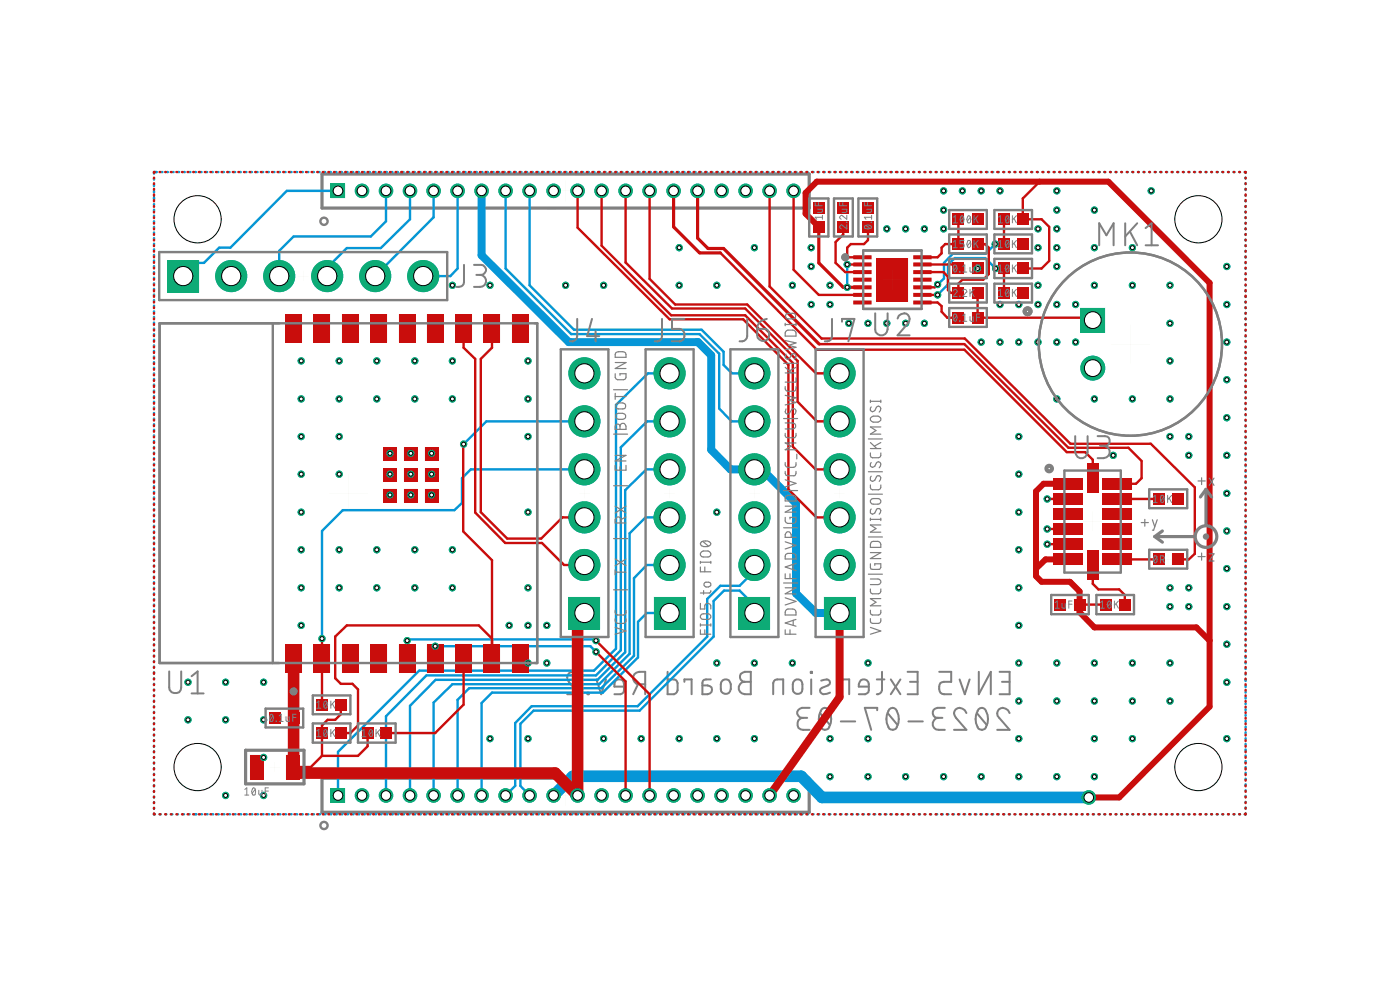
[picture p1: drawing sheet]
<svg xmlns="http://www.w3.org/2000/svg" width="74mm" height="52mm" viewBox="0 0 74 52" stroke-linecap="round" stroke-linejoin="round" font-family="sans-serif">
<g fill="#afd134">
<path d="M29.4 42.1h1.1z"/>
<path d="M29.9 41.5v1.1z"/>
<path d="M29.4 10.1h1.1z"/>
<path d="M29.9 9.5v1.1z"/>
</g>
<g fill="none" stroke="#808080" stroke-width=".11">
<path d="M28.9 11h.5M30.4 9.2h.5M30.6 35.8a.32 .32 0 0 0-.4-.2 .32 .32 0 0 0-.1 .5l.5 .6h-.6M31.1 36.6l.1 .1zM31.6 35.9l.2 .8 .3-.8M33 36.3h-.5a.27 .27 0 0 1 .2-.4 .27 .27 0 0 1 .3 .3v.4l-.2 .1h-.3M33.8 36.2l-.3 .5M34.1 36.2h-.3a.33 .33 0 0 1-.3-.3 .33 .33 0 0 1 .3-.4h.3v1.2M35.3 35.5v1.2h.5l.1-.2-.1-.5-.5-.1M36.2 36.1v-.2h.4v.8M37.6 35.9l-.4 .1v.7h.2a.23 .23 0 0 0 .3-.2 .23 .23 0 0 0-.3-.2h-.2M38.2 36a.27 .27 0 0 1 .5 .2v.2a.26 .26 0 0 1-.3 .3 .26 .26 0 0 1-.3-.3z"/>
<path d="M39.2 35.6l.2-.1h.3v1.2h-.3a.33 .33 0 0 1-.3-.3 .33 .33 0 0 1 .3-.3 .26 .26 0 0 1-.2-.2 .26 .26 0 0 1 0-.3zM39.4 36.1h.3M40.9 36.7v-.6l.2-.2h.3v.8M42.1 36a.25 .25 0 0 1 .2 0 .25 .25 0 0 1 .2 .2v.2a.25 .25 0 0 1-.3 .3 .25 .25 0 0 1-.2-.3zM42.5 38a.32 .32 0 0 0-.3 .3 .32 .32 0 0 0 .3 .3h.3M42.8 37.4l-.5 .1a.25 .25 0 0 0-.1 .3 .25 .25 0 0 0 .2 .2h.3M42.9 35.5l.1 .1zM42.9 35.9v.8M43.4 37.7l.5 .7M43.5 36l.3-.1 .1 .2-.1 .2-.4 .1v.2a.34 .34 0 0 0 .5 0M43.5 37.5l.1-.1a.7 .7 0 0 1 .2 1.2h-.2a.72 .72 0 0 1-.1-1.1zM44.4 36.7v-.7l.2-.1h.3v.8"/>
<path d="M44.5 38.2h.8M46 36.3h-.6a.28 .28 0 0 1 .2-.4 .28 .28 0 0 1 .4 .3v.4l-.2 .1h-.4M46.4 35.9h.4M46.4 37.6v-.2h-.6l.3 1.2M46.7 35.5v1l-.1 .2h-.2M47 37.7l.5 .7M47.1 37.5l.1-.1a.69 .69 0 0 1 0 1.2l-.2-.1a.92 .92 0 0 1 .1-1zM47.1 35.9l.5 .8M47.6 35.9l-.5 .8M48 35.5h.6v1.2h-.6M48.1 38.2h.7M48.2 36.1h.4"/>
<path d="M49.7 38a.32 .32 0 0 0-.3 .3 .32 .32 0 0 0 .3 .3h.3M49.7 35.5h.6v.6h-.3a.34 .34 0 0 0-.3 .3 .34 .34 0 0 0 .3 .3h.3M50 37.4h-.4a.26 .26 0 0 0-.2 .3 .26 .26 0 0 0 .2 .3h.3M50.8 35.9l.3 .8 .2-.8M51.1 37.7a.32 .32 0 0 0-.4-.2 .32 .32 0 0 0-.1 .5l.5 .6h-.6M51.7 37.7l.5 .7M51.8 37.5l.2-.1a.69 .69 0 0 1 0 1.2l-.3-.1a.92 .92 0 0 1 .1-1zM51.8 35.5v1.2l.6-1.2v1.2M52.9 35.5h.5v1.2h-.5M53 36.1h.4M53.4 37.7a.32 .32 0 0 0-.4-.2 .32 .32 0 0 0-.1 .5l.5 .6h-.6M28.9 43h.5"/>
<path d="M30.4 41.2h.5"/>
</g>
<path d="M17 9.2h25.8v1.8h-25.8zM17 41.2h25.8v1.8h-25.8z" fill="none" stroke="#808080" stroke-width=".17"/>
<g fill="none" stroke="#808080" stroke-width=".13">
<circle cx="17.1" cy="11.7" r=".19"/>
<circle cx="17.1" cy="43.7" r=".19"/>
</g>
<g fill="none" stroke="#0696d7" stroke-width=".13">
<path d="M8.1 9.4v.1M8.1 9.8h.1M8.1 10.1v.1M8.1 10.4v.1M8.1 10.8h.1M8.1 11.1v.1M8.1 11.4v.1M8.1 11.7h.1M8.1 12h.1M8.1 12.3h.1M8.1 12.6h.1M8.1 12.9h.1"/>
<path d="M8.1 13.2h.1M8.1 13.5h.1M8.1 13.8h.1M8.1 14.1h.1M8.1 14.4h.1M8.1 14.7h.1M8.1 15h.1M8.1 15.3h.1M8.1 15.6h.1M8.1 15.9h.1M8.1 16.2h.1M8.1 16.5h.1"/>
<path d="M8.1 16.8h.1M8.1 17.1h.1M8.1 17.4h.1M8.1 17.7h.1M8.1 18h.1M8.1 18.3h.1M8.1 18.6h.1M8.1 18.9h.1M8.1 19.2h.1M8.1 19.5h.1M8.1 19.7v.1M8.3 9.1h-.2v.1"/>
<path d="M8.6 9.1h.1M8.8 9.1h.1M9.1 9.1h.1M9.4 9.1h.1M9.7 9.1h.1M10 9.1h.1M10.3 9.1h.1M10.6 9.1h.1M10.9 9.1h.1M11.2 9.1h.1M11.5 9.1h.1M11.8 9.1h.1"/>
<path d="M12.1 9.1h.1M12.4 9.1h.1M12.7 9.1h.1M13 9.1h.1M13.3 9.1h.1M13.6 9.1h.1M13.9 9.1h.1M14.2 9.1h.1M14.5 9.1h.1M14.8 9.1h.1M15.1 9.1h.1M15.4 9.1h.1"/>
<path d="M15.7 9.1h.1M16 9.1h.1M16.3 9.1h.1M16.6 9.1h.1M16.9 9.1h.1M17.2 9.1h.1M17.5 9.1h.1M17.8 9.1h.1M17.9 10.1h-2.7l-3 3h-.6l-.8 .8h-.3l-.7 .7h-.1M18.1 9.1h.1M18.4 9.1h.1M18.6 9.1h.1"/>
<path d="M18.9 9.1h.1M19.2 9.1h.1M19.5 9.1h.1M19.8 9.1h.1M20.1 9.1h.1M20.4 9.1h.1M20.4 10.1v1.6l-.8 .8h-4.1l-.7 .8v1.3M20.7 9.1h.1M21 9.1h.1M21.3 9.1h.1M21.6 9.1h.1M21.7 10.1v1.5l-1.5 1.5h-1.8l-1.1 1.1v.4"/>
<path d="M21.9 9.1h.1M22.2 9.1h.1M22.5 9.1h.1M22.8 9.1h.1M22.9 10.1v1.4l-3 3.1M23.1 9.1h.1M23.4 9.1h.1M23.7 9.1h.1M24 9.1h.1M24.2 10.1v4.1l-.4 .4h-1.4M24.3 9.1h.1M24.6 9.1h.1"/>
<path d="M24.9 9.1h.1M25.2 9.1h.1M25.5 9.1h.1M25.8 9.1h.1M26.1 9.1h.1M26.4 9.1h.1M26.7 9.1h.1M26.8 10.1v4.1l3.4 3.5h6.8l1.1 1v2.9l.6 .7h1.2M27 9.1h.1M27.3 9.1h.1M27.6 9.1h.1M27.9 9.1h.1"/>
<path d="M28 10.1v5l2.4 2.3h6.7l1.2 1.2v.7l.4 .4h1.2M28.2 9.1h.1M28.4 9.1h.1M28.7 9.1h.1M29 9.1h.1M29.3 9.1h.1M29.6 9.1h.1M29.9 9.1h.1M30.2 9.1h.1M30.5 9.1h.1M30.8 9.1h.1M31.1 9.1h.1"/>
<path d="M31.4 9.1h.1M31.7 9.1h.1M32 9.1h.1M32.3 9.1h.1M32.6 9.1h.1M32.9 9.1h.1M33.2 9.1h.1M33.5 9.1h.1M33.8 9.1h.1M34.1 9.1h.1M34.4 9.1h.1M34.7 9.1h.1"/>
<path d="M35 9.1h.1M35.3 9.1h.1M35.4 19.7h-1.1l-1.7 1.7v12.9l-1.2 1.2h-9.2l-4.3 4.3v2.3M35.6 9.1h.1M35.9 9.1h.1M36.2 9.1h.1M36.5 9.1h.1M36.8 9.1h.1M37.1 9.1h.1M37.4 9.1h.1M37.7 9.1h.1M38 9.1h.1"/>
<path d="M38.2 9.1h.1M38.5 9.1h.1M38.8 9.1h.1M39.1 9.1h.1M39.4 9.1h.1M39.7 9.1h.1M40 9.1h.1M40.3 9.1h.1M40.6 9.1h.1M40.9 9.1h.1M41.2 9.1h.1M41.5 9.1h.1"/>
<path d="M41.8 9.1h.1M42.1 9.1h.1M42.4 9.1h.1M42.7 9.1h.1M43 9.1h.1M43.3 9.1h.1M43.6 9.1h.1M43.9 9.1h.1M44.2 9.1h.1M44.5 9.1h.1M44.8 9.1h.1M44.8 14l.1 1.2"/>
<path d="M45.1 9.1h.1M45.4 9.1h.1M45.7 9.1h.1M46 9.1h.1M46.3 9.1h.1M46.6 9.1h.1M46.9 9.1h.1M47.2 9.1h.1M47.5 9.1h.1M47.8 9.1h.1M48 9.1h.1M48.3 9.1h.1"/>
<path d="M48.6 9.1h.1M48.9 9.1h.1M49.2 9.1h.1M49.5 9.1h.1M49.8 9.1h.1M50.1 9.1h.1M50.4 9.1h.1M50.7 9.1h.1M51 9.1h.1M51.3 9.1h.1M51.6 9.1h.1M51.9 9.1h.1"/>
<path d="M52.2 9.1h.1M52.5 9.1h.1M52.7 12.9l-.5 .5h-1.8l-.4 .5v.8l-.4 .3M52.7 14.2l-.6-.5h-1.6l-.3 .3v1l-.6 .6M52.8 9.1h.1M53.1 9.1h.1M53.4 9.1h.1M53.7 9.1h.1M54 9.1h.1M54.3 9.1h.1M54.6 9.1h.1M54.9 9.1h.1"/>
<path d="M55.2 9.1h.1M55.5 9.1h.1M55.8 9.1h.1M56.1 9.1h.1M56.4 9.1h.1M56.7 9.1h.1M57 9.1h.1M57.3 9.1h.1M57.6 9.1h.1M57.8 9.1h.1M58.1 9.1h.1M58.4 9.1h.1"/>
<path d="M58.7 9.1h.1M59 9.1h.1M59.3 9.1h.1M59.6 9.1h.1M59.9 9.1h.1M60.2 9.1h.1M60.5 9.1h.1M60.8 9.1h.1M61.1 9.1h.1M61.4 9.1h.1M61.7 9.1h.1M62 9.1h.1"/>
<path d="M62.3 9.1h.1M62.6 9.1h.1M62.9 9.1h.1M63.2 9.1h.1M63.5 9.1h.1M63.8 9.1h.1M64.1 9.1h.1M64.4 9.1h.1M64.7 9.1h.1M65 9.1h.1M65.3 9.1h.1M65.6 9.1h.1"/>
<path d="M65.9 9.1h.1M65.9 9.4h.1M65.9 9.7h.1M65.9 10v.1M65.9 10.3v.1M65.9 10.6h.1M65.9 10.9h.1M65.9 11.2h.1M65.9 11.5h.1M65.9 11.8h.1M65.9 12.1h.1M65.9 12.4h.1"/>
<path d="M65.9 12.7h.1M65.9 13h.1M65.9 13.3h.1M65.9 13.6h.1M65.9 13.9h.1M65.9 14.2h.1M65.9 14.5h.1M65.9 14.8h.1M65.9 15.1h.1M65.9 15.4h.1M65.9 15.7h.1M65.9 16h.1"/>
<path d="M65.9 16.3h.1M65.9 16.6h.1M65.9 16.8v.1M65.9 17.1v.1M65.9 17.5h.1M65.9 17.8h.1M65.9 18.1h.1M65.9 18.4h.1M65.9 18.6v.1M65.9 18.9v.1M65.9 19.2v.1M65.9 19.5v.1"/>
<path d="M65.9 19.8v.1M8.1 20v.1M8.1 20.3v.1M8.1 20.7h.1M8.1 21h.1M8.1 21.3h.1M8.1 21.5v.1M8.1 21.8v.1M8.1 22.1v.1M8.1 22.4v.1M8.1 22.7v.1M8.1 23v.1"/>
<path d="M8.1 23.3v.1M8.1 23.6v.1M8.1 23.9v.1M8.1 24.2v.1M8.1 24.5v.1M8.1 24.8v.1M8.1 25.1v.1M8.1 25.4v.1M8.1 25.7v.1M8.1 26v.1M8.1 26.3v.1M8.1 26.6v.1"/>
<path d="M8.1 26.9v.1M8.1 27.2v.1M8.1 27.5v.1M8.1 27.8v.1M8.1 28.1v.1M8.1 28.4h.1M8.1 28.7h.1M8.1 29h.1M8.1 29.3v.1M8.1 29.6v.1M8.1 29.9v.1M8.1 30.2h.1"/>
<path d="M8.1 30.5h.1M8.1 30.8h.1M8.1 31.1h.1M8.1 31.4h.1M8.1 31.7h.1M8.1 32h.1M8.1 32.3h.1M8.1 32.6h.1M8.1 32.9h.1M8.1 33.2h.1M8.1 33.5h.1M8.1 33.8h.1"/>
<path d="M8.1 34.1h.1M8.1 34.4h.1M8.1 34.7h.1M8.1 35h.1M8.1 35.3h.1M8.1 35.6h.1M8.1 35.9h.1M8.1 36.2h.1M8.1 36.5h.1M8.1 36.8h.1M8.1 37.1h.1M8.1 37.4h.1"/>
<path d="M8.1 37.7h.1M8.1 38h.1M8.1 38.2v.1M8.1 38.5v.1M8.1 38.9h.1M8.1 39.2h.1M8.1 39.5h.1M8.1 39.8h.1M21.5 33.9l.1-.1h9.9v.1M23 34.2h8.2l.3 .3M30.9 22.3h-5.2l-1.2 1.2M30.9 24.8h-6l-.5 .5v1.3l-.4 .4h-5.9l-1.1 1.1v5.7"/>
<path d="M35.4 22.3h-1.2l-1.3 1.4v10.7l-1.4 1.3h-8.9l-2.2 2.2v4.2M35.4 24.8h-1.2l-1.1 1.1v8.6l-1.5 1.5h-8.5l-1.4 1.3v4.8M35.4 27.4h-1.2l-.9 .8v6.4l-1.6 1.6h-7.8l-1 1v4.9M35.4 29.9h-1.2l-.7 .7v4.1l-1.7 1.7h-7l-.6 .6v5.1M35.4 32.4h-1.2l-.4 .5v1.9l-1.9 1.8h-5.9l-.5 .6v4.9M39.9 29.9v.3l-.8 .8h-1l-.7 .7v2l-3.7 3.7h-5.6l-.8 .8v3.4l-.5 .5M39.9 32.4v-.4l-.8-.8h-.8l-.5 .6v1.9l-4 3.9h-5.6l-.7 .7v3.3l.5 .5M65.9 20.1v.1M65.9 20.4v.1M65.9 20.7v.1M65.9 21v.1M65.9 21.3v.1"/>
<path d="M65.9 21.6v.1M65.9 21.9v.1M65.9 22.2v.1M65.9 22.5v.1M65.9 22.8v.1M65.9 23.1v.1M65.9 23.4v.1M65.9 23.7h.1M65.9 24v.1M65.9 24.3v.1M65.9 24.6v.1M65.9 24.9v.1"/>
<path d="M65.9 25.2v.1M65.9 25.5h.1M65.9 25.8h.1M65.9 26.1h.1M65.9 26.4h.1M65.9 26.7h.1M65.9 27h.1M65.9 27.3h.1M65.9 27.6h.1M65.9 27.9h.1M65.9 28.2h.1M65.9 28.5h.1"/>
<path d="M65.9 28.8h.1M65.9 29.1h.1M65.9 29.4h.1M65.9 29.7h.1M65.9 30h.1M65.9 30.3h.1M65.9 30.6h.1M65.9 30.9h.1M65.9 31.2h.1M65.9 31.5h.1M65.9 31.8h.1M65.9 32.1h.1"/>
<path d="M65.9 32.4h.1M65.9 32.7h.1M65.9 33h.1M65.9 33.3h.1M65.9 33.5v.1M65.9 33.8v.1M65.9 34.1v.1M65.9 34.4v.1M65.9 34.7v.1M65.9 35.1h.1M65.9 35.3v.1M65.9 35.6v.1"/>
<path d="M65.9 35.9v.1M65.9 36.3h.1M65.9 36.6h.1M65.9 36.9v.1M65.9 37.2v.1M65.9 37.5v.1M65.9 37.8v.1M65.9 38.1v.1M65.9 38.4v.1M65.9 38.7v.1M65.9 39.1h.1M65.9 39.3v.1"/>
<path d="M65.9 39.6v.1M65.9 40h.1M8.1 40v.1M8.1 40.3v.1M8.1 40.6v.1M8.1 40.9v.1M8.1 41.2v.1M8.1 41.5v.1M8.1 41.8v.1M8.1 42.1v.1M8.1 42.4v.1M8.1 42.7v.1"/>
<path d="M8.1 43l.1 .1M8.4 43.1h.1M8.8 43.1h.1M9.1 43.1h.1M9.4 43.1h.1M9.7 43.1h.1M10 43.1h.1M10.3 43.1h.1M10.6 43.1h.1M10.9 43.1h.1M11.2 43.1h.1M11.5 43.1h.1"/>
<path d="M11.8 43.1h.1M12.1 43.1h.1M12.4 43.1h.1M12.7 43.1h.1M13 43.1h.1M13.3 43.1h.1M13.6 43.1h.1M13.9 43.1h.1M14.2 43.1h.1M14.5 43.1h.1M14.8 43.1h.1M15.1 43.1h.1"/>
<path d="M15.4 43.1h.1M15.7 43.1h.1M16 43.1h.1M16.3 43.1h.1M16.6 43.1h.1M16.9 43.1h.1M17.2 43.1h.1M17.5 43.1h.1M17.8 43.1h.1M18.1 43.1h.1M18.4 43.1h.1M18.7 43.1h.1"/>
<path d="M19 43.1h.1M19.3 43.1h.1M19.6 43.1h.1M19.9 43.1h.1M20.2 43.1h.1M20.4 43.1h.1M20.7 43.1h.1M21 43.1h.1M21.3 43.1h.1M21.6 43.1h.1M21.9 43.1h.1M22.2 43.1h.1"/>
<path d="M22.5 43.1h.1M22.8 43.1h.1M23.1 43.1h.1M23.4 43.1h.1M23.7 43.1h.1M24 43.1h.1M24.3 43.1h.1M24.6 43.1h.1M24.9 43.1h.1M25.2 43.1h.1M25.5 43.1h.1M25.8 43.1h.1"/>
<path d="M26.1 43.1h.1M26.4 43.1h.1M26.7 43.1h.1M27 43.1h.1M27.3 43.1h.1M27.6 43.1h.1M27.9 43.1h.1M28.2 43.1h.1M28.5 43.1h.1M28.8 43.1h.1M29.1 43.1h.1M29.4 43.1h.1"/>
<path d="M29.7 43.1h.1M30 43.1h.1M30.2 43.1h.1M30.5 43.1h.1M30.8 43.1h.1M31.1 43.1h.1M31.4 43.1h.1M31.7 43.1h.1M32 43.1h.1M32.3 43.1h.1M32.6 43.1h.1M32.9 43.1h.1"/>
<path d="M33.2 43.1h.1M33.5 43.1h.1M33.8 43.1h.1M34.1 43.1h.1M34.4 43.1h.1M34.7 43.1h.1M35 43.1h.1M35.3 43.1h.1M35.6 43.1h.1M35.9 43.1h.1M36.2 43.1h.1M36.5 43.1h.1"/>
<path d="M36.8 43.1h.1M37.1 43.1h.1M37.4 43.1h.1M37.7 43.1h.1M38 43.1h.1M38.2 43.1h.1M38.5 43.1h.1M38.8 43.1h.1M39.2 43.1h.1M39.5 43.1h.1M39.8 43.1h.1M40 43.1h.1"/>
<path d="M40.3 43.1h.1M40.6 43.1h.1M40.9 43.1h.1M41.2 43.1h.1M41.5 43.1h.1M41.8 43.1h.1M42.1 43.1h.1M42.4 43.1h.1M42.7 43.1h.1M43 43.1h.1M43.3 43.1h.1M43.6 43.1h.1"/>
<path d="M43.9 43.1h.1M44.2 43.1h.1M44.5 43.1h.1M44.8 43.1h.1M45.1 43.1h.1M45.4 43.1h.1M45.7 43.1h.1M46 43.1h.1M46.3 43.1h.1M46.6 43.1h.1M46.9 43.1h.1M47.2 43.1h.1"/>
<path d="M47.5 43.1h.1M47.8 43.1h.1M48 43.1h.1M48.3 43.1h.1M48.6 43.1h.1M48.9 43.1h.1M49.2 43.1h.1M49.5 43.1h.1M49.8 43.1h.1M50.1 43.1h.1M50.4 43.1h.1M50.7 43.1h.1"/>
<path d="M51 43.1h.1M51.3 43.1h.1M51.6 43.1h.1M51.9 43.1h.1M52.2 43.1h.1M52.5 43.1h.1M52.8 43.1h.1M53.1 43.1h.1M53.4 43.1h.1M53.7 43.1h.1M54 43.1h.1M54.3 43.1h.1"/>
<path d="M54.6 43.1h.1M54.9 43.1h.1M55.2 43.1h.1M55.5 43.1h.1M55.8 43.1h.1M56.1 43.1h.1M56.4 43.1h.1M56.7 43.1h.1M57 43.1h.1M57.3 43.1h.1M57.6 43.1h.1M57.8 43.1h.1"/>
<path d="M58.1 43.1h.1M58.4 43.1h.1M58.7 43.1h.1M59 43.1h.1M59.3 43.1h.1M59.6 43.1h.1M59.9 43.1h.1M60.2 43.1h.1M60.5 43.1h.1M60.8 43.1h.1M61.1 43.1h.1M61.4 43.1h.1"/>
<path d="M61.7 43.1h.1M62 43.1h.1M62.3 43.1h.1M62.6 43.1h.1M62.9 43.1h.1M63.2 43.1h.1M63.5 43.1h.1M63.8 43.1h.1M64.1 43.1h.1M64.4 43.1h.1M64.7 43.1h.1M65 43.1h.1"/>
<path d="M65.3 43.1h.1M65.6 43.1h.1M65.9 43v.1M65.9 40.3h.1M65.9 40.6h.1M65.9 40.9h.1M65.9 41.2h.1M65.9 41.5v.1M65.9 41.8h.1M65.9 42.1v.1M65.9 42.4v.1M65.9 42.7v.1"/>
</g>
<path d="M29.3 42.1l1-1h12.1l1.1 1.1h14.1" fill="none" stroke="#0696d7" stroke-width=".61"/>
<path d="M25.5 10.1v3.4l4.6 4.6h6.8l.7 .7v5l1.1 1h1.6l1.8 1.8v4.8l1.1 1h1.2" fill="none" stroke="#0696d7" stroke-width=".42"/>
<path d="M17.5 41.7h.8v.8h-.8z" fill-rule="evenodd" fill="#0dab76"/>
<path d="M17.5 41.7h.8v.8h-.8zM17.5 41.7v.8h.8v-.8z" fill="#0dab76"/>
<circle cx="17.9" cy="42.1" r=".25" fill="#fff" stroke="#000" stroke-width=".05"/>
<circle cx="19.2" cy="42.1" r=".38" fill="#0dab76"/>
<path d="M18.8 42.1a.38 .38 0 0 1 .7 0 .38 .38 0 0 1-.7 0zM18.8 42.1a.38 .38 0 0 0 .7 0 .38 .38 0 0 0-.7 0z" fill="#0dab76"/>
<circle cx="19.2" cy="42.1" r=".25" fill="#fff" stroke="#000" stroke-width=".05"/>
<circle cx="20.4" cy="42.1" r=".38" fill="#0dab76"/>
<path d="M20 42.1a.4 .4 0 0 1 .8 0 .4 .4 0 0 1-.8 0zM20 42.1a.4 .4 0 0 0 .8 0 .4 .4 0 0 0-.8 0z" fill="#0dab76"/>
<circle cx="20.4" cy="42.1" r=".25" fill="#fff" stroke="#000" stroke-width=".05"/>
<circle cx="21.7" cy="42.1" r=".38" fill="#0dab76"/>
<path d="M21.3 42.1a.4 .4 0 0 1 .8 0 .4 .4 0 0 1-.8 0zM21.3 42.1a.4 .4 0 0 0 .8 0 .4 .4 0 0 0-.8 0z" fill="#0dab76"/>
<circle cx="21.7" cy="42.1" r=".25" fill="#fff" stroke="#000" stroke-width=".05"/>
<circle cx="22.9" cy="42.1" r=".38" fill="#0dab76"/>
<path d="M22.6 42.1a.38 .38 0 0 1 .7 0 .38 .38 0 0 1-.7 0zM22.6 42.1a.38 .38 0 0 0 .7 0 .38 .38 0 0 0-.7 0z" fill="#0dab76"/>
<circle cx="22.9" cy="42.1" r=".25" fill="#fff" stroke="#000" stroke-width=".05"/>
<circle cx="24.2" cy="42.1" r=".38" fill="#0dab76"/>
<path d="M23.8 42.1a.4 .4 0 0 1 .8 0 .4 .4 0 0 1-.8 0zM23.8 42.1a.4 .4 0 0 0 .8 0 .4 .4 0 0 0-.8 0z" fill="#0dab76"/>
<circle cx="24.2" cy="42.1" r=".25" fill="#fff" stroke="#000" stroke-width=".05"/>
<circle cx="25.5" cy="42.1" r=".38" fill="#0dab76"/>
<path d="M25.1 42.1a.4 .4 0 0 1 .8 0 .4 .4 0 0 1-.8 0zM25.1 42.1a.4 .4 0 0 0 .8 0 .4 .4 0 0 0-.8 0z" fill="#0dab76"/>
<circle cx="25.5" cy="42.1" r=".25" fill="#fff" stroke="#000" stroke-width=".05"/>
<circle cx="26.8" cy="42.1" r=".38" fill="#0dab76"/>
<path d="M26.4 42.1a.38 .38 0 0 1 .7 0 .38 .38 0 0 1-.7 0zM26.4 42.1a.38 .38 0 0 0 .7 0 .38 .38 0 0 0-.7 0z" fill="#0dab76"/>
<circle cx="26.8" cy="42.1" r=".25" fill="#fff" stroke="#000" stroke-width=".05"/>
<circle cx="28" cy="42.1" r=".38" fill="#0dab76"/>
<path d="M27.6 42.1a.4 .4 0 0 1 .8 0 .4 .4 0 0 1-.8 0zM27.6 42.1a.4 .4 0 0 0 .8 0 .4 .4 0 0 0-.8 0z" fill="#0dab76"/>
<circle cx="28" cy="42.1" r=".25" fill="#fff" stroke="#000" stroke-width=".05"/>
<circle cx="29.3" cy="42.1" r=".38" fill="#0dab76"/>
<path d="M28.9 42.1a.4 .4 0 0 1 .8 0 .4 .4 0 0 1-.8 0zM28.9 42.1a.4 .4 0 0 0 .8 0 .4 .4 0 0 0-.8 0z" fill="#0dab76"/>
<circle cx="29.3" cy="42.1" r=".25" fill="#fff" stroke="#000" stroke-width=".05"/>
<circle cx="30.6" cy="42.1" r=".38" fill="#0dab76"/>
<path d="M30.2 42.1a.38 .38 0 0 1 .7 0 .38 .38 0 0 1-.7 0zM30.2 42.1a.38 .38 0 0 0 .7 0 .38 .38 0 0 0-.7 0z" fill="#0dab76"/>
<circle cx="30.6" cy="42.1" r=".25" fill="#fff" stroke="#000" stroke-width=".05"/>
<circle cx="31.8" cy="42.1" r=".38" fill="#0dab76"/>
<path d="M31.5 42.1a.38 .38 0 0 1 .7 0 .38 .38 0 0 1-.7 0zM31.5 42.1a.38 .38 0 0 0 .7 0 .38 .38 0 0 0-.7 0z" fill="#0dab76"/>
<circle cx="31.8" cy="42.1" r=".25" fill="#fff" stroke="#000" stroke-width=".05"/>
<circle cx="33.1" cy="42.1" r=".38" fill="#0dab76"/>
<path d="M32.7 42.1a.4 .4 0 0 1 .8 0 .4 .4 0 0 1-.8 0zM32.7 42.1a.4 .4 0 0 0 .8 0 .4 .4 0 0 0-.8 0z" fill="#0dab76"/>
<circle cx="33.1" cy="42.1" r=".25" fill="#fff" stroke="#000" stroke-width=".05"/>
<circle cx="34.4" cy="42.1" r=".38" fill="#0dab76"/>
<path d="M34 42.1a.4 .4 0 0 1 .8 0 .4 .4 0 0 1-.8 0zM34 42.1a.4 .4 0 0 0 .8 0 .4 .4 0 0 0-.8 0z" fill="#0dab76"/>
<circle cx="34.4" cy="42.1" r=".25" fill="#fff" stroke="#000" stroke-width=".05"/>
<circle cx="35.6" cy="42.1" r=".38" fill="#0dab76"/>
<path d="M35.3 42.1a.38 .38 0 0 1 .7 0 .38 .38 0 0 1-.7 0zM35.3 42.1a.38 .38 0 0 0 .7 0 .38 .38 0 0 0-.7 0z" fill="#0dab76"/>
<circle cx="35.6" cy="42.1" r=".25" fill="#fff" stroke="#000" stroke-width=".05"/>
<circle cx="36.9" cy="42.1" r=".38" fill="#0dab76"/>
<path d="M36.5 42.1a.4 .4 0 0 1 .8 0 .4 .4 0 0 1-.8 0zM36.5 42.1a.4 .4 0 0 0 .8 0 .4 .4 0 0 0-.8 0z" fill="#0dab76"/>
<circle cx="36.9" cy="42.1" r=".25" fill="#fff" stroke="#000" stroke-width=".05"/>
<circle cx="38.2" cy="42.1" r=".38" fill="#0dab76"/>
<path d="M37.8 42.1a.4 .4 0 0 1 .8 0 .4 .4 0 0 1-.8 0zM37.8 42.1a.4 .4 0 0 0 .8 0 .4 .4 0 0 0-.8 0z" fill="#0dab76"/>
<circle cx="38.2" cy="42.1" r=".25" fill="#fff" stroke="#000" stroke-width=".05"/>
<circle cx="39.5" cy="42.1" r=".38" fill="#0dab76"/>
<path d="M39.1 42.1a.38 .38 0 0 1 .7 0 .38 .38 0 0 1-.7 0zM39.1 42.1a.38 .38 0 0 0 .7 0 .38 .38 0 0 0-.7 0z" fill="#0dab76"/>
<circle cx="39.5" cy="42.1" r=".25" fill="#fff" stroke="#000" stroke-width=".05"/>
<circle cx="40.7" cy="42.1" r=".38" fill="#0dab76"/>
<path d="M40.3 42.1a.4 .4 0 0 1 .8 0 .4 .4 0 0 1-.8 0zM40.3 42.1a.4 .4 0 0 0 .8 0 .4 .4 0 0 0-.8 0z" fill="#0dab76"/>
<circle cx="40.7" cy="42.1" r=".25" fill="#fff" stroke="#000" stroke-width=".05"/>
<circle cx="42" cy="42.1" r=".38" fill="#0dab76"/>
<path d="M41.6 42.1a.4 .4 0 0 1 .8 0 .4 .4 0 0 1-.8 0zM41.6 42.1a.4 .4 0 0 0 .8 0 .4 .4 0 0 0-.8 0z" fill="#0dab76"/>
<circle cx="42" cy="42.1" r=".25" fill="#fff" stroke="#000" stroke-width=".05"/>
<path d="M17.5 9.7h.8v.8h-.8z" fill-rule="evenodd" fill="#0dab76"/>
<path d="M17.5 9.7h.8v.8h-.8zM17.5 9.7v.8h.8v-.8z" fill="#0dab76"/>
<circle cx="17.9" cy="10.1" r=".25" fill="#fff" stroke="#000" stroke-width=".05"/>
<circle cx="19.2" cy="10.1" r=".38" fill="#0dab76"/>
<path d="M18.8 10.1a.38 .38 0 0 1 .7 0 .38 .38 0 0 1-.7 0zM18.8 10.1a.38 .38 0 0 0 .7 0 .38 .38 0 0 0-.7 0z" fill="#0dab76"/>
<circle cx="19.2" cy="10.1" r=".25" fill="#fff" stroke="#000" stroke-width=".05"/>
<circle cx="20.4" cy="10.1" r=".38" fill="#0dab76"/>
<path d="M20 10.1a.4 .4 0 0 1 .8 0 .4 .4 0 0 1-.8 0zM20 10.1a.4 .4 0 0 0 .8 0 .4 .4 0 0 0-.8 0z" fill="#0dab76"/>
<circle cx="20.4" cy="10.1" r=".25" fill="#fff" stroke="#000" stroke-width=".05"/>
<circle cx="21.7" cy="10.1" r=".38" fill="#0dab76"/>
<path d="M21.3 10.1a.4 .4 0 0 1 .8 0 .4 .4 0 0 1-.8 0zM21.3 10.1a.4 .4 0 0 0 .8 0 .4 .4 0 0 0-.8 0z" fill="#0dab76"/>
<circle cx="21.7" cy="10.1" r=".25" fill="#fff" stroke="#000" stroke-width=".05"/>
<circle cx="22.9" cy="10.1" r=".38" fill="#0dab76"/>
<path d="M22.6 10.1a.38 .38 0 0 1 .7 0 .38 .38 0 0 1-.7 0zM22.6 10.1a.38 .38 0 0 0 .7 0 .38 .38 0 0 0-.7 0z" fill="#0dab76"/>
<circle cx="22.9" cy="10.1" r=".25" fill="#fff" stroke="#000" stroke-width=".05"/>
<circle cx="24.2" cy="10.1" r=".38" fill="#0dab76"/>
<path d="M23.8 10.1a.4 .4 0 0 1 .8 0 .4 .4 0 0 1-.8 0zM23.8 10.1a.4 .4 0 0 0 .8 0 .4 .4 0 0 0-.8 0z" fill="#0dab76"/>
<circle cx="24.2" cy="10.1" r=".25" fill="#fff" stroke="#000" stroke-width=".05"/>
<circle cx="25.5" cy="10.1" r=".38" fill="#0dab76"/>
<path d="M25.1 10.1a.4 .4 0 0 1 .8 0 .4 .4 0 0 1-.8 0zM25.1 10.1a.4 .4 0 0 0 .8 0 .4 .4 0 0 0-.8 0z" fill="#0dab76"/>
<circle cx="25.5" cy="10.1" r=".25" fill="#fff" stroke="#000" stroke-width=".05"/>
<circle cx="26.8" cy="10.1" r=".38" fill="#0dab76"/>
<path d="M26.4 10.1a.38 .38 0 0 1 .7 0 .38 .38 0 0 1-.7 0zM26.4 10.1a.38 .38 0 0 0 .7 0 .38 .38 0 0 0-.7 0z" fill="#0dab76"/>
<circle cx="26.8" cy="10.1" r=".25" fill="#fff" stroke="#000" stroke-width=".05"/>
<circle cx="28" cy="10.1" r=".38" fill="#0dab76"/>
<path d="M27.6 10.1a.4 .4 0 0 1 .8 0 .4 .4 0 0 1-.8 0zM27.6 10.1a.4 .4 0 0 0 .8 0 .4 .4 0 0 0-.8 0z" fill="#0dab76"/>
<circle cx="28" cy="10.1" r=".25" fill="#fff" stroke="#000" stroke-width=".05"/>
<circle cx="29.3" cy="10.1" r=".38" fill="#0dab76"/>
<path d="M28.9 10.1a.4 .4 0 0 1 .8 0 .4 .4 0 0 1-.8 0zM28.9 10.1a.4 .4 0 0 0 .8 0 .4 .4 0 0 0-.8 0z" fill="#0dab76"/>
<circle cx="29.3" cy="10.1" r=".25" fill="#fff" stroke="#000" stroke-width=".05"/>
<circle cx="30.6" cy="10.1" r=".38" fill="#0dab76"/>
<path d="M30.2 10.1a.38 .38 0 0 1 .7 0 .38 .38 0 0 1-.7 0zM30.2 10.1a.38 .38 0 0 0 .7 0 .38 .38 0 0 0-.7 0z" fill="#0dab76"/>
<circle cx="30.6" cy="10.1" r=".25" fill="#fff" stroke="#000" stroke-width=".05"/>
<circle cx="31.8" cy="10.1" r=".38" fill="#0dab76"/>
<path d="M31.5 10.1a.38 .38 0 0 1 .7 0 .38 .38 0 0 1-.7 0zM31.5 10.1a.38 .38 0 0 0 .7 0 .38 .38 0 0 0-.7 0z" fill="#0dab76"/>
<circle cx="31.8" cy="10.1" r=".25" fill="#fff" stroke="#000" stroke-width=".05"/>
<circle cx="33.1" cy="10.1" r=".38" fill="#0dab76"/>
<path d="M32.7 10.1a.4 .4 0 0 1 .8 0 .4 .4 0 0 1-.8 0zM32.7 10.1a.4 .4 0 0 0 .8 0 .4 .4 0 0 0-.8 0z" fill="#0dab76"/>
<circle cx="33.1" cy="10.1" r=".25" fill="#fff" stroke="#000" stroke-width=".05"/>
<circle cx="34.4" cy="10.1" r=".38" fill="#0dab76"/>
<path d="M34 10.1a.4 .4 0 0 1 .8 0 .4 .4 0 0 1-.8 0zM34 10.1a.4 .4 0 0 0 .8 0 .4 .4 0 0 0-.8 0z" fill="#0dab76"/>
<circle cx="34.4" cy="10.1" r=".25" fill="#fff" stroke="#000" stroke-width=".05"/>
<circle cx="35.6" cy="10.1" r=".38" fill="#0dab76"/>
<path d="M35.3 10.1a.38 .38 0 0 1 .7 0 .38 .38 0 0 1-.7 0zM35.3 10.1a.38 .38 0 0 0 .7 0 .38 .38 0 0 0-.7 0z" fill="#0dab76"/>
<circle cx="35.6" cy="10.1" r=".25" fill="#fff" stroke="#000" stroke-width=".05"/>
<circle cx="36.9" cy="10.1" r=".38" fill="#0dab76"/>
<path d="M36.5 10.1a.4 .4 0 0 1 .8 0 .4 .4 0 0 1-.8 0zM36.5 10.1a.4 .4 0 0 0 .8 0 .4 .4 0 0 0-.8 0z" fill="#0dab76"/>
<circle cx="36.9" cy="10.1" r=".25" fill="#fff" stroke="#000" stroke-width=".05"/>
<circle cx="38.2" cy="10.1" r=".38" fill="#0dab76"/>
<path d="M37.8 10.1a.4 .4 0 0 1 .8 0 .4 .4 0 0 1-.8 0zM37.8 10.1a.4 .4 0 0 0 .8 0 .4 .4 0 0 0-.8 0z" fill="#0dab76"/>
<circle cx="38.2" cy="10.1" r=".25" fill="#fff" stroke="#000" stroke-width=".05"/>
<circle cx="39.5" cy="10.1" r=".38" fill="#0dab76"/>
<path d="M39.1 10.1a.38 .38 0 0 1 .7 0 .38 .38 0 0 1-.7 0zM39.1 10.1a.38 .38 0 0 0 .7 0 .38 .38 0 0 0-.7 0z" fill="#0dab76"/>
<circle cx="39.5" cy="10.1" r=".25" fill="#fff" stroke="#000" stroke-width=".05"/>
<circle cx="40.7" cy="10.1" r=".38" fill="#0dab76"/>
<path d="M40.3 10.1a.4 .4 0 0 1 .8 0 .4 .4 0 0 1-.8 0zM40.3 10.1a.4 .4 0 0 0 .8 0 .4 .4 0 0 0-.8 0z" fill="#0dab76"/>
<circle cx="40.7" cy="10.1" r=".25" fill="#fff" stroke="#000" stroke-width=".05"/>
<circle cx="42" cy="10.1" r=".38" fill="#0dab76"/>
<path d="M41.6 10.1a.4 .4 0 0 1 .8 0 .4 .4 0 0 1-.8 0zM41.6 10.1a.4 .4 0 0 0 .8 0 .4 .4 0 0 0-.8 0z" fill="#0dab76"/>
<circle cx="42" cy="10.1" r=".25" fill="#fff" stroke="#000" stroke-width=".05"/>
<circle cx="30.9" cy="27.4" r=".85" fill="#0dab76"/>
<path d="M30.1 27.4a.85 .85 0 0 1 1.7 0 .85 .85 0 0 1-1.7 0zM30.1 27.4a.85 .85 0 0 0 1.7 0 .85 .85 0 0 0-1.7 0z" fill="#0dab76"/>
<circle cx="30.9" cy="27.4" r=".51" fill="#fff" stroke="#000" stroke-width=".05"/>
<path d="M30.1 31.6h1.7v1.7h-1.7z" fill-rule="evenodd" fill="#0dab76"/>
<path d="M30.1 31.6h1.7v1.7h-1.7zM30.1 31.6v1.7h1.7v-1.7z" fill="#0dab76"/>
<circle cx="30.9" cy="32.4" r=".51" fill="#fff" stroke="#000" stroke-width=".05"/>
<circle cx="30.9" cy="29.9" r=".85" fill="#0dab76"/>
<path d="M30.1 29.9a.85 .85 0 0 1 1.7 0 .85 .85 0 0 1-1.7 0zM30.1 29.9a.85 .85 0 0 0 1.7 0 .85 .85 0 0 0-1.7 0z" fill="#0dab76"/>
<circle cx="30.9" cy="29.9" r=".51" fill="#fff" stroke="#000" stroke-width=".05"/>
<circle cx="30.9" cy="24.8" r=".85" fill="#0dab76"/>
<path d="M30.1 24.8a.85 .85 0 0 1 1.7 0 .85 .85 0 0 1-1.7 0zM30.1 24.8a.85 .85 0 0 0 1.7 0 .85 .85 0 0 0-1.7 0z" fill="#0dab76"/>
<circle cx="30.9" cy="24.8" r=".51" fill="#fff" stroke="#000" stroke-width=".05"/>
<circle cx="30.9" cy="22.3" r=".85" fill="#0dab76"/>
<path d="M30.1 22.3a.85 .85 0 0 1 1.7 0 .85 .85 0 0 1-1.7 0zM30.1 22.3a.85 .85 0 0 0 1.7 0 .85 .85 0 0 0-1.7 0z" fill="#0dab76"/>
<circle cx="30.9" cy="22.3" r=".51" fill="#fff" stroke="#000" stroke-width=".05"/>
<circle cx="30.9" cy="19.7" r=".85" fill="#0dab76"/>
<path d="M30.1 19.7a.85 .85 0 0 1 1.7 0 .85 .85 0 0 1-1.7 0zM30.1 19.7a.85 .85 0 0 0 1.7 0 .85 .85 0 0 0-1.7 0z" fill="#0dab76"/>
<circle cx="30.9" cy="19.7" r=".51" fill="#fff" stroke="#000" stroke-width=".05"/>
<circle cx="35.4" cy="27.4" r=".85" fill="#0dab76"/>
<path d="M34.6 27.4a.85 .85 0 0 1 1.7 0 .85 .85 0 0 1-1.7 0zM34.6 27.4a.85 .85 0 0 0 1.7 0 .85 .85 0 0 0-1.7 0z" fill="#0dab76"/>
<circle cx="35.4" cy="27.4" r=".51" fill="#fff" stroke="#000" stroke-width=".05"/>
<path d="M34.6 31.6h1.7v1.7h-1.7z" fill-rule="evenodd" fill="#0dab76"/>
<path d="M34.6 31.6h1.7v1.7h-1.7zM34.6 31.6v1.7h1.7v-1.7z" fill="#0dab76"/>
<circle cx="35.4" cy="32.4" r=".51" fill="#fff" stroke="#000" stroke-width=".05"/>
<circle cx="35.4" cy="29.9" r=".85" fill="#0dab76"/>
<path d="M34.6 29.9a.85 .85 0 0 1 1.7 0 .85 .85 0 0 1-1.7 0zM34.6 29.9a.85 .85 0 0 0 1.7 0 .85 .85 0 0 0-1.7 0z" fill="#0dab76"/>
<circle cx="35.4" cy="29.9" r=".51" fill="#fff" stroke="#000" stroke-width=".05"/>
<circle cx="35.4" cy="24.8" r=".85" fill="#0dab76"/>
<path d="M34.6 24.8a.85 .85 0 0 1 1.7 0 .85 .85 0 0 1-1.7 0zM34.6 24.8a.85 .85 0 0 0 1.7 0 .85 .85 0 0 0-1.7 0z" fill="#0dab76"/>
<circle cx="35.4" cy="24.8" r=".51" fill="#fff" stroke="#000" stroke-width=".05"/>
<circle cx="35.4" cy="22.3" r=".85" fill="#0dab76"/>
<path d="M34.6 22.3a.85 .85 0 0 1 1.7 0 .85 .85 0 0 1-1.7 0zM34.6 22.3a.85 .85 0 0 0 1.7 0 .85 .85 0 0 0-1.7 0z" fill="#0dab76"/>
<circle cx="35.4" cy="22.3" r=".51" fill="#fff" stroke="#000" stroke-width=".05"/>
<circle cx="35.4" cy="19.7" r=".85" fill="#0dab76"/>
<path d="M34.6 19.7a.85 .85 0 0 1 1.7 0 .85 .85 0 0 1-1.7 0zM34.6 19.7a.85 .85 0 0 0 1.7 0 .85 .85 0 0 0-1.7 0z" fill="#0dab76"/>
<circle cx="35.4" cy="19.7" r=".51" fill="#fff" stroke="#000" stroke-width=".05"/>
<circle cx="39.9" cy="27.4" r=".85" fill="#0dab76"/>
<path d="M39.1 27.4a.85 .85 0 0 1 1.7 0 .85 .85 0 0 1-1.7 0zM39.1 27.4a.85 .85 0 0 0 1.7 0 .85 .85 0 0 0-1.7 0z" fill="#0dab76"/>
<circle cx="39.9" cy="27.4" r=".51" fill="#fff" stroke="#000" stroke-width=".05"/>
<path d="M39.1 31.6h1.7v1.7h-1.7z" fill-rule="evenodd" fill="#0dab76"/>
<path d="M39.1 31.6h1.7v1.7h-1.7zM39.1 31.6v1.7h1.7v-1.7z" fill="#0dab76"/>
<circle cx="39.9" cy="32.4" r=".51" fill="#fff" stroke="#000" stroke-width=".05"/>
<circle cx="39.9" cy="29.9" r=".85" fill="#0dab76"/>
<path d="M39.1 29.9a.85 .85 0 0 1 1.7 0 .85 .85 0 0 1-1.7 0zM39.1 29.9a.85 .85 0 0 0 1.7 0 .85 .85 0 0 0-1.7 0z" fill="#0dab76"/>
<circle cx="39.9" cy="29.9" r=".51" fill="#fff" stroke="#000" stroke-width=".05"/>
<circle cx="39.9" cy="24.8" r=".85" fill="#0dab76"/>
<path d="M39.1 24.8a.85 .85 0 0 1 1.7 0 .85 .85 0 0 1-1.7 0zM39.1 24.8a.85 .85 0 0 0 1.7 0 .85 .85 0 0 0-1.7 0z" fill="#0dab76"/>
<circle cx="39.9" cy="24.8" r=".51" fill="#fff" stroke="#000" stroke-width=".05"/>
<circle cx="39.9" cy="22.3" r=".85" fill="#0dab76"/>
<path d="M39.1 22.3a.85 .85 0 0 1 1.7 0 .85 .85 0 0 1-1.7 0zM39.1 22.3a.85 .85 0 0 0 1.7 0 .85 .85 0 0 0-1.7 0z" fill="#0dab76"/>
<circle cx="39.9" cy="22.3" r=".51" fill="#fff" stroke="#000" stroke-width=".05"/>
<circle cx="39.9" cy="19.7" r=".85" fill="#0dab76"/>
<path d="M39.1 19.7a.85 .85 0 0 1 1.7 0 .85 .85 0 0 1-1.7 0zM39.1 19.7a.85 .85 0 0 0 1.7 0 .85 .85 0 0 0-1.7 0z" fill="#0dab76"/>
<circle cx="39.9" cy="19.7" r=".51" fill="#fff" stroke="#000" stroke-width=".05"/>
<circle cx="14.8" cy="14.6" r=".85" fill="#0dab76"/>
<path d="M13.9 14.6a.85 .85 0 0 1 1.7 0 .85 .85 0 0 1-1.7 0zM13.9 14.6a.85 .85 0 0 0 1.7 0 .85 .85 0 0 0-1.7 0z" fill="#0dab76"/>
<circle cx="14.8" cy="14.6" r=".51" fill="#fff" stroke="#000" stroke-width=".05"/>
<path d="M8.8 13.8h1.7v1.7h-1.7z" fill-rule="evenodd" fill="#0dab76"/>
<path d="M8.8 13.8h1.7v1.7h-1.7zM8.8 13.8v1.7h1.7v-1.7z" fill="#0dab76"/>
<circle cx="9.7" cy="14.6" r=".51" fill="#fff" stroke="#000" stroke-width=".05"/>
<circle cx="12.2" cy="14.6" r=".85" fill="#0dab76"/>
<path d="M11.4 14.6a.85 .85 0 0 1 1.7 0 .85 .85 0 0 1-1.7 0zM11.4 14.6a.85 .85 0 0 0 1.7 0 .85 .85 0 0 0-1.7 0z" fill="#0dab76"/>
<circle cx="12.2" cy="14.6" r=".51" fill="#fff" stroke="#000" stroke-width=".05"/>
<circle cx="17.3" cy="14.6" r=".85" fill="#0dab76"/>
<path d="M16.5 14.6a.85 .85 0 0 1 1.7 0 .85 .85 0 0 1-1.7 0zM16.5 14.6a.85 .85 0 0 0 1.7 0 .85 .85 0 0 0-1.7 0z" fill="#0dab76"/>
<circle cx="17.3" cy="14.6" r=".51" fill="#fff" stroke="#000" stroke-width=".05"/>
<circle cx="19.9" cy="14.6" r=".85" fill="#0dab76"/>
<path d="M19 14.6a.85 .85 0 0 1 1.7 0 .85 .85 0 0 1-1.7 0zM19 14.6a.85 .85 0 0 0 1.7 0 .85 .85 0 0 0-1.7 0z" fill="#0dab76"/>
<circle cx="19.9" cy="14.6" r=".51" fill="#fff" stroke="#000" stroke-width=".05"/>
<circle cx="22.4" cy="14.6" r=".85" fill="#0dab76"/>
<path d="M21.5 14.6a.85 .85 0 0 1 1.7 0 .85 .85 0 0 1-1.7 0zM21.5 14.6a.85 .85 0 0 0 1.7 0 .85 .85 0 0 0-1.7 0z" fill="#0dab76"/>
<circle cx="22.4" cy="14.6" r=".51" fill="#fff" stroke="#000" stroke-width=".05"/>
<circle cx="57.8" cy="19.5" r=".66" fill="#0dab76"/>
<path d="M57.2 19.5a.66 .66 0 0 1 1.3 0 .66 .66 0 0 1-1.3 0zM57.2 19.5a.66 .66 0 0 0 1.3 0 .66 .66 0 0 0-1.3 0z" fill="#0dab76"/>
<circle cx="57.8" cy="19.5" r=".44" fill="#fff" stroke="#000" stroke-width=".05"/>
<path d="M57.2 16.3h1.3v1.3h-1.3z" fill-rule="evenodd" fill="#0dab76"/>
<path d="M57.2 16.3h1.3v1.3h-1.3zM57.2 16.3v1.3h1.3v-1.3z" fill="#0dab76"/>
<circle cx="57.8" cy="16.9" r=".44" fill="#fff" stroke="#000" stroke-width=".05"/>
<circle cx="44.4" cy="27.4" r=".85" fill="#0dab76"/>
<path d="M43.6 27.4a.85 .85 0 0 1 1.7 0 .85 .85 0 0 1-1.7 0zM43.6 27.4a.85 .85 0 0 0 1.7 0 .85 .85 0 0 0-1.7 0z" fill="#0dab76"/>
<circle cx="44.4" cy="27.4" r=".51" fill="#fff" stroke="#000" stroke-width=".05"/>
<path d="M43.6 31.6h1.7v1.7h-1.7z" fill-rule="evenodd" fill="#0dab76"/>
<path d="M43.6 31.6h1.7v1.7h-1.7zM43.6 31.6v1.7h1.7v-1.7z" fill="#0dab76"/>
<circle cx="44.4" cy="32.4" r=".51" fill="#fff" stroke="#000" stroke-width=".05"/>
<circle cx="44.4" cy="29.9" r=".85" fill="#0dab76"/>
<path d="M43.6 29.9a.85 .85 0 0 1 1.7 0 .85 .85 0 0 1-1.7 0zM43.6 29.9a.85 .85 0 0 0 1.7 0 .85 .85 0 0 0-1.7 0z" fill="#0dab76"/>
<circle cx="44.4" cy="29.9" r=".51" fill="#fff" stroke="#000" stroke-width=".05"/>
<circle cx="44.4" cy="24.8" r=".85" fill="#0dab76"/>
<path d="M43.6 24.8a.85 .85 0 0 1 1.7 0 .85 .85 0 0 1-1.7 0zM43.6 24.8a.85 .85 0 0 0 1.7 0 .85 .85 0 0 0-1.7 0z" fill="#0dab76"/>
<circle cx="44.4" cy="24.8" r=".51" fill="#fff" stroke="#000" stroke-width=".05"/>
<circle cx="44.4" cy="22.3" r=".85" fill="#0dab76"/>
<path d="M43.6 22.3a.85 .85 0 0 1 1.7 0 .85 .85 0 0 1-1.7 0zM43.6 22.3a.85 .85 0 0 0 1.7 0 .85 .85 0 0 0-1.7 0z" fill="#0dab76"/>
<circle cx="44.4" cy="22.3" r=".51" fill="#fff" stroke="#000" stroke-width=".05"/>
<circle cx="44.4" cy="19.7" r=".85" fill="#0dab76"/>
<path d="M43.6 19.7a.85 .85 0 0 1 1.7 0 .85 .85 0 0 1-1.7 0zM43.6 19.7a.85 .85 0 0 0 1.7 0 .85 .85 0 0 0-1.7 0z" fill="#0dab76"/>
<circle cx="44.4" cy="19.7" r=".51" fill="#fff" stroke="#000" stroke-width=".05"/>
<circle cx="51.7" cy="14.2" r=".19" fill="#0dab76"/>
<path d="M51.5 14.2a.2 .2 0 0 1 .4 0 .2 .2 0 0 1-.4 0zM51.5 14.2a.2 .2 0 0 0 .4 0 .2 .2 0 0 0-.4 0z" fill="#0dab76"/>
<circle cx="51.7" cy="14.2" r=".11" fill="#fff" stroke="#000" stroke-width=".05"/>
<circle cx="20.6" cy="24" r=".19" fill="#0dab76"/>
<path d="M20.4 24a.2 .2 0 0 1 .4 0 .2 .2 0 0 1-.4 0zM20.4 24a.2 .2 0 0 0 .4 0 .2 .2 0 0 0-.4 0z" fill="#0dab76"/>
<circle cx="20.6" cy="24" r=".11" fill="#fff" stroke="#000" stroke-width=".05"/>
<circle cx="21.7" cy="24" r=".19" fill="#0dab76"/>
<path d="M21.5 24a.2 .2 0 0 1 .4 0 .2 .2 0 0 1-.4 0zM21.5 24a.2 .2 0 0 0 .4 0 .2 .2 0 0 0-.4 0z" fill="#0dab76"/>
<circle cx="21.7" cy="24" r=".11" fill="#fff" stroke="#000" stroke-width=".05"/>
<circle cx="22.8" cy="24" r=".19" fill="#0dab76"/>
<path d="M22.6 24a.2 .2 0 0 1 .4 0 .2 .2 0 0 1-.4 0zM22.6 24a.2 .2 0 0 0 .4 0 .2 .2 0 0 0-.4 0z" fill="#0dab76"/>
<circle cx="22.8" cy="24" r=".11" fill="#fff" stroke="#000" stroke-width=".05"/>
<circle cx="22.8" cy="25.1" r=".19" fill="#0dab76"/>
<path d="M22.6 25.1a.2 .2 0 0 1 .4 0 .2 .2 0 0 1-.4 0zM22.6 25.1a.2 .2 0 0 0 .4 0 .2 .2 0 0 0-.4 0z" fill="#0dab76"/>
<circle cx="22.8" cy="25.1" r=".11" fill="#fff" stroke="#000" stroke-width=".05"/>
<circle cx="21.7" cy="25.1" r=".19" fill="#0dab76"/>
<path d="M21.5 25.1a.2 .2 0 0 1 .4 0 .2 .2 0 0 1-.4 0zM21.5 25.1a.2 .2 0 0 0 .4 0 .2 .2 0 0 0-.4 0z" fill="#0dab76"/>
<circle cx="21.7" cy="25.1" r=".11" fill="#fff" stroke="#000" stroke-width=".05"/>
<circle cx="20.6" cy="25.1" r=".19" fill="#0dab76"/>
<path d="M20.4 25.1a.2 .2 0 0 1 .4 0 .2 .2 0 0 1-.4 0zM20.4 25.1a.2 .2 0 0 0 .4 0 .2 .2 0 0 0-.4 0z" fill="#0dab76"/>
<circle cx="20.6" cy="25.1" r=".11" fill="#fff" stroke="#000" stroke-width=".05"/>
<circle cx="20.6" cy="26.2" r=".19" fill="#0dab76"/>
<path d="M20.4 26.2a.2 .2 0 0 1 .4 0 .2 .2 0 0 1-.4 0zM20.4 26.2a.2 .2 0 0 0 .4 0 .2 .2 0 0 0-.4 0z" fill="#0dab76"/>
<circle cx="20.6" cy="26.2" r=".11" fill="#fff" stroke="#000" stroke-width=".05"/>
<circle cx="21.7" cy="26.2" r=".19" fill="#0dab76"/>
<path d="M21.5 26.2a.2 .2 0 0 1 .4 0 .2 .2 0 0 1-.4 0zM21.5 26.2a.2 .2 0 0 0 .4 0 .2 .2 0 0 0-.4 0z" fill="#0dab76"/>
<circle cx="21.7" cy="26.2" r=".11" fill="#fff" stroke="#000" stroke-width=".05"/>
<circle cx="22.8" cy="26.2" r=".19" fill="#0dab76"/>
<path d="M22.6 26.2a.2 .2 0 0 1 .4 0 .2 .2 0 0 1-.4 0zM22.6 26.2a.2 .2 0 0 0 .4 0 .2 .2 0 0 0-.4 0z" fill="#0dab76"/>
<circle cx="22.8" cy="26.2" r=".11" fill="#fff" stroke="#000" stroke-width=".05"/>
<circle cx="55.4" cy="26.4" r=".19" fill="#0dab76"/>
<path d="M55.2 26.4a.2 .2 0 0 1 .4 0 .2 .2 0 0 1-.4 0zM55.2 26.4a.2 .2 0 0 0 .4 0 .2 .2 0 0 0-.4 0z" fill="#0dab76"/>
<circle cx="55.4" cy="26.4" r=".11" fill="#fff" stroke="#000" stroke-width=".05"/>
<circle cx="55.4" cy="28" r=".19" fill="#0dab76"/>
<path d="M55.2 28a.2 .2 0 0 1 .4 0 .2 .2 0 0 1-.4 0zM55.2 28a.2 .2 0 0 0 .4 0 .2 .2 0 0 0-.4 0z" fill="#0dab76"/>
<circle cx="55.4" cy="28" r=".11" fill="#fff" stroke="#000" stroke-width=".05"/>
<circle cx="55.4" cy="28.8" r=".19" fill="#0dab76"/>
<path d="M55.2 28.8a.2 .2 0 0 1 .4 0 .2 .2 0 0 1-.4 0zM55.2 28.8a.2 .2 0 0 0 .4 0 .2 .2 0 0 0-.4 0z" fill="#0dab76"/>
<circle cx="55.4" cy="28.8" r=".11" fill="#fff" stroke="#000" stroke-width=".05"/>
<circle cx="62.9" cy="32.1" r=".19" fill="#0dab76"/>
<path d="M62.7 32.1a.2 .2 0 0 1 .4 0 .2 .2 0 0 1-.4 0zM62.7 32.1a.2 .2 0 0 0 .4 0 .2 .2 0 0 0-.4 0z" fill="#0dab76"/>
<circle cx="62.9" cy="32.1" r=".11" fill="#fff" stroke="#000" stroke-width=".05"/>
<circle cx="61.9" cy="32.1" r=".19" fill="#0dab76"/>
<path d="M61.7 32.1a.2 .2 0 0 1 .4 0 .2 .2 0 0 1-.4 0zM61.7 32.1a.2 .2 0 0 0 .4 0 .2 .2 0 0 0-.4 0z" fill="#0dab76"/>
<circle cx="61.9" cy="32.1" r=".11" fill="#fff" stroke="#000" stroke-width=".05"/>
<circle cx="61.9" cy="31.1" r=".19" fill="#0dab76"/>
<path d="M61.7 31.1a.2 .2 0 0 1 .4 0 .2 .2 0 0 1-.4 0zM61.7 31.1a.2 .2 0 0 0 .4 0 .2 .2 0 0 0-.4 0z" fill="#0dab76"/>
<circle cx="61.9" cy="31.1" r=".11" fill="#fff" stroke="#000" stroke-width=".05"/>
<circle cx="62.9" cy="31.1" r=".19" fill="#0dab76"/>
<path d="M62.7 31.1a.2 .2 0 0 1 .4 0 .2 .2 0 0 1-.4 0zM62.7 31.1a.2 .2 0 0 0 .4 0 .2 .2 0 0 0-.4 0z" fill="#0dab76"/>
<circle cx="62.9" cy="31.1" r=".11" fill="#fff" stroke="#000" stroke-width=".05"/>
<circle cx="62.9" cy="24.1" r=".19" fill="#0dab76"/>
<path d="M62.7 24.1a.2 .2 0 0 1 .4 0 .2 .2 0 0 1-.4 0zM62.7 24.1a.2 .2 0 0 0 .4 0 .2 .2 0 0 0-.4 0z" fill="#0dab76"/>
<circle cx="62.9" cy="24.1" r=".11" fill="#fff" stroke="#000" stroke-width=".05"/>
<circle cx="62.9" cy="23.1" r=".19" fill="#0dab76"/>
<path d="M62.7 23.1a.2 .2 0 0 1 .4 0 .2 .2 0 0 1-.4 0zM62.7 23.1a.2 .2 0 0 0 .4 0 .2 .2 0 0 0-.4 0z" fill="#0dab76"/>
<circle cx="62.9" cy="23.1" r=".11" fill="#fff" stroke="#000" stroke-width=".05"/>
<circle cx="52.9" cy="18.1" r=".19" fill="#0dab76"/>
<path d="M52.7 18.1a.2 .2 0 0 1 .4 0 .2 .2 0 0 1-.4 0zM52.7 18.1a.2 .2 0 0 0 .4 0 .2 .2 0 0 0-.4 0z" fill="#0dab76"/>
<circle cx="52.9" cy="18.1" r=".11" fill="#fff" stroke="#000" stroke-width=".05"/>
<circle cx="53.9" cy="18.1" r=".19" fill="#0dab76"/>
<path d="M53.7 18.1a.2 .2 0 0 1 .4 0 .2 .2 0 0 1-.4 0zM53.7 18.1a.2 .2 0 0 0 .4 0 .2 .2 0 0 0-.4 0z" fill="#0dab76"/>
<circle cx="53.9" cy="18.1" r=".11" fill="#fff" stroke="#000" stroke-width=".05"/>
<circle cx="54.9" cy="18.1" r=".19" fill="#0dab76"/>
<path d="M54.7 18.1a.2 .2 0 0 1 .4 0 .2 .2 0 0 1-.4 0zM54.7 18.1a.2 .2 0 0 0 .4 0 .2 .2 0 0 0-.4 0z" fill="#0dab76"/>
<circle cx="54.9" cy="18.1" r=".11" fill="#fff" stroke="#000" stroke-width=".05"/>
<circle cx="55.9" cy="18.1" r=".19" fill="#0dab76"/>
<path d="M55.7 18.1a.2 .2 0 0 1 .4 0 .2 .2 0 0 1-.4 0zM55.7 18.1a.2 .2 0 0 0 .4 0 .2 .2 0 0 0-.4 0z" fill="#0dab76"/>
<circle cx="55.9" cy="18.1" r=".11" fill="#fff" stroke="#000" stroke-width=".05"/>
<circle cx="56.9" cy="18.1" r=".19" fill="#0dab76"/>
<path d="M56.7 18.1a.2 .2 0 0 1 .4 0 .2 .2 0 0 1-.4 0zM56.7 18.1a.2 .2 0 0 0 .4 0 .2 .2 0 0 0-.4 0z" fill="#0dab76"/>
<circle cx="56.9" cy="18.1" r=".11" fill="#fff" stroke="#000" stroke-width=".05"/>
<circle cx="51.9" cy="18.1" r=".19" fill="#0dab76"/>
<path d="M51.7 18.1a.2 .2 0 0 1 .4 0 .2 .2 0 0 1-.4 0zM51.7 18.1a.2 .2 0 0 0 .4 0 .2 .2 0 0 0-.4 0z" fill="#0dab76"/>
<circle cx="51.9" cy="18.1" r=".11" fill="#fff" stroke="#000" stroke-width=".05"/>
<circle cx="55.9" cy="16.1" r=".19" fill="#0dab76"/>
<path d="M55.7 16.1a.2 .2 0 0 1 .4 0 .2 .2 0 0 1-.4 0zM55.7 16.1a.2 .2 0 0 0 .4 0 .2 .2 0 0 0-.4 0z" fill="#0dab76"/>
<circle cx="55.9" cy="16.1" r=".11" fill="#fff" stroke="#000" stroke-width=".05"/>
<circle cx="56.9" cy="16.1" r=".19" fill="#0dab76"/>
<path d="M56.7 16.1a.2 .2 0 0 1 .4 0 .2 .2 0 0 1-.4 0zM56.7 16.1a.2 .2 0 0 0 .4 0 .2 .2 0 0 0-.4 0z" fill="#0dab76"/>
<circle cx="56.9" cy="16.1" r=".11" fill="#fff" stroke="#000" stroke-width=".05"/>
<circle cx="53.9" cy="16.1" r=".19" fill="#0dab76"/>
<path d="M53.7 16.1a.2 .2 0 0 1 .4 0 .2 .2 0 0 1-.4 0zM53.7 16.1a.2 .2 0 0 0 .4 0 .2 .2 0 0 0-.4 0z" fill="#0dab76"/>
<circle cx="53.9" cy="16.1" r=".11" fill="#fff" stroke="#000" stroke-width=".05"/>
<circle cx="54.9" cy="16.1" r=".19" fill="#0dab76"/>
<path d="M54.7 16.1a.2 .2 0 0 1 .4 0 .2 .2 0 0 1-.4 0zM54.7 16.1a.2 .2 0 0 0 .4 0 .2 .2 0 0 0-.4 0z" fill="#0dab76"/>
<circle cx="54.9" cy="16.1" r=".11" fill="#fff" stroke="#000" stroke-width=".05"/>
<circle cx="54.9" cy="13.1" r=".19" fill="#0dab76"/>
<path d="M54.7 13.1a.2 .2 0 0 1 .4 0 .2 .2 0 0 1-.4 0zM54.7 13.1a.2 .2 0 0 0 .4 0 .2 .2 0 0 0-.4 0z" fill="#0dab76"/>
<circle cx="54.9" cy="13.1" r=".11" fill="#fff" stroke="#000" stroke-width=".05"/>
<circle cx="54.9" cy="12.1" r=".19" fill="#0dab76"/>
<path d="M54.7 12.1a.2 .2 0 0 1 .4 0 .2 .2 0 0 1-.4 0zM54.7 12.1a.2 .2 0 0 0 .4 0 .2 .2 0 0 0-.4 0z" fill="#0dab76"/>
<circle cx="54.9" cy="12.1" r=".11" fill="#fff" stroke="#000" stroke-width=".05"/>
<circle cx="54.9" cy="15.1" r=".19" fill="#0dab76"/>
<path d="M54.7 15.1a.2 .2 0 0 1 .4 0 .2 .2 0 0 1-.4 0zM54.7 15.1a.2 .2 0 0 0 .4 0 .2 .2 0 0 0-.4 0z" fill="#0dab76"/>
<circle cx="54.9" cy="15.1" r=".11" fill="#fff" stroke="#000" stroke-width=".05"/>
<circle cx="52.9" cy="16.1" r=".19" fill="#0dab76"/>
<path d="M52.7 16.1a.2 .2 0 0 1 .4 0 .2 .2 0 0 1-.4 0zM52.7 16.1a.2 .2 0 0 0 .4 0 .2 .2 0 0 0-.4 0z" fill="#0dab76"/>
<circle cx="52.9" cy="16.1" r=".11" fill="#fff" stroke="#000" stroke-width=".05"/>
<circle cx="48.9" cy="17.1" r=".19" fill="#0dab76"/>
<path d="M48.7 17.1a.2 .2 0 0 1 .4 0 .2 .2 0 0 1-.4 0zM48.7 17.1a.2 .2 0 0 0 .4 0 .2 .2 0 0 0-.4 0z" fill="#0dab76"/>
<circle cx="48.9" cy="17.1" r=".11" fill="#fff" stroke="#000" stroke-width=".05"/>
<circle cx="47.9" cy="17.1" r=".19" fill="#0dab76"/>
<path d="M47.7 17.1a.2 .2 0 0 1 .4 0 .2 .2 0 0 1-.4 0zM47.7 17.1a.2 .2 0 0 0 .4 0 .2 .2 0 0 0-.4 0z" fill="#0dab76"/>
<circle cx="47.9" cy="17.1" r=".11" fill="#fff" stroke="#000" stroke-width=".05"/>
<circle cx="46.9" cy="17.1" r=".19" fill="#0dab76"/>
<path d="M46.7 17.1a.2 .2 0 0 1 .4 0 .2 .2 0 0 1-.4 0zM46.7 17.1a.2 .2 0 0 0 .4 0 .2 .2 0 0 0-.4 0z" fill="#0dab76"/>
<circle cx="46.9" cy="17.1" r=".11" fill="#fff" stroke="#000" stroke-width=".05"/>
<circle cx="45.9" cy="17.1" r=".19" fill="#0dab76"/>
<path d="M45.7 17.1a.2 .2 0 0 1 .4 0 .2 .2 0 0 1-.4 0zM45.7 17.1a.2 .2 0 0 0 .4 0 .2 .2 0 0 0-.4 0z" fill="#0dab76"/>
<circle cx="45.9" cy="17.1" r=".11" fill="#fff" stroke="#000" stroke-width=".05"/>
<circle cx="44.9" cy="17.1" r=".19" fill="#0dab76"/>
<path d="M44.7 17.1a.2 .2 0 0 1 .4 0 .2 .2 0 0 1-.4 0zM44.7 17.1a.2 .2 0 0 0 .4 0 .2 .2 0 0 0-.4 0z" fill="#0dab76"/>
<circle cx="44.9" cy="17.1" r=".11" fill="#fff" stroke="#000" stroke-width=".05"/>
<circle cx="43.9" cy="16.1" r=".19" fill="#0dab76"/>
<path d="M43.7 16.1a.2 .2 0 0 1 .4 0 .2 .2 0 0 1-.4 0zM43.7 16.1a.2 .2 0 0 0 .4 0 .2 .2 0 0 0-.4 0z" fill="#0dab76"/>
<circle cx="43.9" cy="16.1" r=".11" fill="#fff" stroke="#000" stroke-width=".05"/>
<circle cx="46.9" cy="12.1" r=".19" fill="#0dab76"/>
<path d="M46.7 12.1a.2 .2 0 0 1 .4 0 .2 .2 0 0 1-.4 0zM46.7 12.1a.2 .2 0 0 0 .4 0 .2 .2 0 0 0-.4 0z" fill="#0dab76"/>
<circle cx="46.9" cy="12.1" r=".11" fill="#fff" stroke="#000" stroke-width=".05"/>
<circle cx="47.9" cy="12.1" r=".19" fill="#0dab76"/>
<path d="M47.7 12.1a.2 .2 0 0 1 .4 0 .2 .2 0 0 1-.4 0zM47.7 12.1a.2 .2 0 0 0 .4 0 .2 .2 0 0 0-.4 0z" fill="#0dab76"/>
<circle cx="47.9" cy="12.1" r=".11" fill="#fff" stroke="#000" stroke-width=".05"/>
<circle cx="48.9" cy="12.1" r=".19" fill="#0dab76"/>
<path d="M48.7 12.1a.2 .2 0 0 1 .4 0 .2 .2 0 0 1-.4 0zM48.7 12.1a.2 .2 0 0 0 .4 0 .2 .2 0 0 0-.4 0z" fill="#0dab76"/>
<circle cx="48.9" cy="12.1" r=".11" fill="#fff" stroke="#000" stroke-width=".05"/>
<circle cx="49.9" cy="12.1" r=".19" fill="#0dab76"/>
<path d="M49.7 12.1a.2 .2 0 0 1 .4 0 .2 .2 0 0 1-.4 0zM49.7 12.1a.2 .2 0 0 0 .4 0 .2 .2 0 0 0-.4 0z" fill="#0dab76"/>
<circle cx="49.9" cy="12.1" r=".11" fill="#fff" stroke="#000" stroke-width=".05"/>
<circle cx="49.9" cy="11.1" r=".19" fill="#0dab76"/>
<path d="M49.7 11.1a.2 .2 0 0 1 .4 0 .2 .2 0 0 1-.4 0zM49.7 11.1a.2 .2 0 0 0 .4 0 .2 .2 0 0 0-.4 0z" fill="#0dab76"/>
<circle cx="49.9" cy="11.1" r=".11" fill="#fff" stroke="#000" stroke-width=".05"/>
<circle cx="49.9" cy="10.1" r=".19" fill="#0dab76"/>
<path d="M49.7 10.1a.2 .2 0 0 1 .4 0 .2 .2 0 0 1-.4 0zM49.7 10.1a.2 .2 0 0 0 .4 0 .2 .2 0 0 0-.4 0z" fill="#0dab76"/>
<circle cx="49.9" cy="10.1" r=".11" fill="#fff" stroke="#000" stroke-width=".05"/>
<circle cx="50.9" cy="10.1" r=".19" fill="#0dab76"/>
<path d="M50.7 10.1a.2 .2 0 0 1 .4 0 .2 .2 0 0 1-.4 0zM50.7 10.1a.2 .2 0 0 0 .4 0 .2 .2 0 0 0-.4 0z" fill="#0dab76"/>
<circle cx="50.9" cy="10.1" r=".11" fill="#fff" stroke="#000" stroke-width=".05"/>
<circle cx="51.9" cy="10.1" r=".19" fill="#0dab76"/>
<path d="M51.7 10.1a.2 .2 0 0 1 .4 0 .2 .2 0 0 1-.4 0zM51.7 10.1a.2 .2 0 0 0 .4 0 .2 .2 0 0 0-.4 0z" fill="#0dab76"/>
<circle cx="51.9" cy="10.1" r=".11" fill="#fff" stroke="#000" stroke-width=".05"/>
<circle cx="52.9" cy="10.1" r=".19" fill="#0dab76"/>
<path d="M52.7 10.1a.2 .2 0 0 1 .4 0 .2 .2 0 0 1-.4 0zM52.7 10.1a.2 .2 0 0 0 .4 0 .2 .2 0 0 0-.4 0z" fill="#0dab76"/>
<circle cx="52.9" cy="10.1" r=".11" fill="#fff" stroke="#000" stroke-width=".05"/>
<circle cx="55.9" cy="10.1" r=".19" fill="#0dab76"/>
<path d="M55.7 10.1a.2 .2 0 0 1 .4 0 .2 .2 0 0 1-.4 0zM55.7 10.1a.2 .2 0 0 0 .4 0 .2 .2 0 0 0-.4 0z" fill="#0dab76"/>
<circle cx="55.9" cy="10.1" r=".11" fill="#fff" stroke="#000" stroke-width=".05"/>
<circle cx="55.9" cy="11.1" r=".19" fill="#0dab76"/>
<path d="M55.7 11.1a.2 .2 0 0 1 .4 0 .2 .2 0 0 1-.4 0zM55.7 11.1a.2 .2 0 0 0 .4 0 .2 .2 0 0 0-.4 0z" fill="#0dab76"/>
<circle cx="55.9" cy="11.1" r=".11" fill="#fff" stroke="#000" stroke-width=".05"/>
<circle cx="55.9" cy="12.1" r=".19" fill="#0dab76"/>
<path d="M55.7 12.1a.2 .2 0 0 1 .4 0 .2 .2 0 0 1-.4 0zM55.7 12.1a.2 .2 0 0 0 .4 0 .2 .2 0 0 0-.4 0z" fill="#0dab76"/>
<circle cx="55.9" cy="12.1" r=".11" fill="#fff" stroke="#000" stroke-width=".05"/>
<circle cx="55.9" cy="13.1" r=".19" fill="#0dab76"/>
<path d="M55.7 13.1a.2 .2 0 0 1 .4 0 .2 .2 0 0 1-.4 0zM55.7 13.1a.2 .2 0 0 0 .4 0 .2 .2 0 0 0-.4 0z" fill="#0dab76"/>
<circle cx="55.9" cy="13.1" r=".11" fill="#fff" stroke="#000" stroke-width=".05"/>
<circle cx="55.9" cy="14.1" r=".19" fill="#0dab76"/>
<path d="M55.7 14.1a.2 .2 0 0 1 .4 0 .2 .2 0 0 1-.4 0zM55.7 14.1a.2 .2 0 0 0 .4 0 .2 .2 0 0 0-.4 0z" fill="#0dab76"/>
<circle cx="55.9" cy="14.1" r=".11" fill="#fff" stroke="#000" stroke-width=".05"/>
<circle cx="9.9" cy="36.1" r=".19" fill="#0dab76"/>
<path d="M9.8 36.1a.19 .19 0 0 1 .3 0 .19 .19 0 0 1-.3 0zM9.8 36.1a.19 .19 0 0 0 .3 0 .19 .19 0 0 0-.3 0z" fill="#0dab76"/>
<circle cx="9.9" cy="36.1" r=".11" fill="#fff" stroke="#000" stroke-width=".05"/>
<circle cx="9.9" cy="38.1" r=".19" fill="#0dab76"/>
<path d="M9.8 38.1a.19 .19 0 0 1 .3 0 .19 .19 0 0 1-.3 0zM9.8 38.1a.19 .19 0 0 0 .3 0 .19 .19 0 0 0-.3 0z" fill="#0dab76"/>
<circle cx="9.9" cy="38.1" r=".11" fill="#fff" stroke="#000" stroke-width=".05"/>
<circle cx="11.9" cy="36.1" r=".19" fill="#0dab76"/>
<path d="M11.7 36.1a.2 .2 0 0 1 .4 0 .2 .2 0 0 1-.4 0zM11.7 36.1a.2 .2 0 0 0 .4 0 .2 .2 0 0 0-.4 0z" fill="#0dab76"/>
<circle cx="11.9" cy="36.1" r=".11" fill="#fff" stroke="#000" stroke-width=".05"/>
<circle cx="11.9" cy="38.1" r=".19" fill="#0dab76"/>
<path d="M11.7 38.1a.2 .2 0 0 1 .4 0 .2 .2 0 0 1-.4 0zM11.7 38.1a.2 .2 0 0 0 .4 0 .2 .2 0 0 0-.4 0z" fill="#0dab76"/>
<circle cx="11.9" cy="38.1" r=".11" fill="#fff" stroke="#000" stroke-width=".05"/>
<circle cx="13.9" cy="36.1" r=".19" fill="#0dab76"/>
<path d="M13.8 36.1a.19 .19 0 0 1 .3 0 .19 .19 0 0 1-.3 0zM13.8 36.1a.19 .19 0 0 0 .3 0 .19 .19 0 0 0-.3 0z" fill="#0dab76"/>
<circle cx="13.9" cy="36.1" r=".11" fill="#fff" stroke="#000" stroke-width=".05"/>
<circle cx="13.9" cy="38.1" r=".19" fill="#0dab76"/>
<path d="M13.8 38.1a.19 .19 0 0 1 .3 0 .19 .19 0 0 1-.3 0zM13.8 38.1a.19 .19 0 0 0 .3 0 .19 .19 0 0 0-.3 0z" fill="#0dab76"/>
<circle cx="13.9" cy="38.1" r=".11" fill="#fff" stroke="#000" stroke-width=".05"/>
<circle cx="13.9" cy="40.1" r=".19" fill="#0dab76"/>
<path d="M13.8 40.1a.19 .19 0 0 1 .3 0 .19 .19 0 0 1-.3 0zM13.8 40.1a.19 .19 0 0 0 .3 0 .19 .19 0 0 0-.3 0z" fill="#0dab76"/>
<circle cx="13.9" cy="40.1" r=".11" fill="#fff" stroke="#000" stroke-width=".05"/>
<circle cx="13.9" cy="42.1" r=".19" fill="#0dab76"/>
<path d="M13.8 42.1a.19 .19 0 0 1 .3 0 .19 .19 0 0 1-.3 0zM13.8 42.1a.19 .19 0 0 0 .3 0 .19 .19 0 0 0-.3 0z" fill="#0dab76"/>
<circle cx="13.9" cy="42.1" r=".11" fill="#fff" stroke="#000" stroke-width=".05"/>
<circle cx="11.9" cy="42.1" r=".19" fill="#0dab76"/>
<path d="M11.7 42.1a.2 .2 0 0 1 .4 0 .2 .2 0 0 1-.4 0zM11.7 42.1a.2 .2 0 0 0 .4 0 .2 .2 0 0 0-.4 0z" fill="#0dab76"/>
<circle cx="11.9" cy="42.1" r=".11" fill="#fff" stroke="#000" stroke-width=".05"/>
<circle cx="28.9" cy="35.1" r=".19" fill="#0dab76"/>
<path d="M28.7 35.1a.2 .2 0 0 1 .4 0 .2 .2 0 0 1-.4 0zM28.7 35.1a.2 .2 0 0 0 .4 0 .2 .2 0 0 0-.4 0z" fill="#0dab76"/>
<circle cx="28.9" cy="35.1" r=".11" fill="#fff" stroke="#000" stroke-width=".05"/>
<circle cx="27.9" cy="35.1" r=".19" fill="#0dab76"/>
<path d="M27.7 35.1a.2 .2 0 0 1 .4 0 .2 .2 0 0 1-.4 0zM27.8 35.1a.19 .19 0 0 0 .3 0 .19 .19 0 0 0-.3 0z" fill="#0dab76"/>
<circle cx="27.9" cy="35.1" r=".11" fill="#fff" stroke="#000" stroke-width=".05"/>
<circle cx="28.9" cy="33.1" r=".19" fill="#0dab76"/>
<path d="M28.7 33.1a.2 .2 0 0 1 .4 0 .2 .2 0 0 1-.4 0zM28.7 33.1a.2 .2 0 0 0 .4 0 .2 .2 0 0 0-.4 0z" fill="#0dab76"/>
<circle cx="28.9" cy="33.1" r=".11" fill="#fff" stroke="#000" stroke-width=".05"/>
<circle cx="27.9" cy="33.1" r=".19" fill="#0dab76"/>
<path d="M27.7 33.1a.2 .2 0 0 1 .4 0 .2 .2 0 0 1-.4 0zM27.8 33.1a.19 .19 0 0 0 .3 0 .19 .19 0 0 0-.3 0z" fill="#0dab76"/>
<circle cx="27.9" cy="33.1" r=".11" fill="#fff" stroke="#000" stroke-width=".05"/>
<circle cx="26.9" cy="33.1" r=".19" fill="#0dab76"/>
<path d="M26.8 33.1a.19 .19 0 0 1 .3 0 .19 .19 0 0 1-.3 0zM26.8 33.1a.19 .19 0 0 0 .3 0 .19 .19 0 0 0-.3 0z" fill="#0dab76"/>
<circle cx="26.9" cy="33.1" r=".11" fill="#fff" stroke="#000" stroke-width=".05"/>
<circle cx="42.9" cy="13.1" r=".19" fill="#0dab76"/>
<path d="M42.7 13.1a.2 .2 0 0 1 .4 0 .2 .2 0 0 1-.4 0zM42.7 13.1a.2 .2 0 0 0 .4 0 .2 .2 0 0 0-.4 0z" fill="#0dab76"/>
<circle cx="42.9" cy="13.1" r=".11" fill="#fff" stroke="#000" stroke-width=".05"/>
<circle cx="42.9" cy="14.1" r=".19" fill="#0dab76"/>
<path d="M42.7 14.1a.2 .2 0 0 1 .4 0 .2 .2 0 0 1-.4 0zM42.7 14.1a.2 .2 0 0 0 .4 0 .2 .2 0 0 0-.4 0z" fill="#0dab76"/>
<circle cx="42.9" cy="14.1" r=".11" fill="#fff" stroke="#000" stroke-width=".05"/>
<circle cx="43.9" cy="15.1" r=".19" fill="#0dab76"/>
<path d="M43.7 15.1a.2 .2 0 0 1 .4 0 .2 .2 0 0 1-.4 0zM43.7 15.1a.2 .2 0 0 0 .4 0 .2 .2 0 0 0-.4 0z" fill="#0dab76"/>
<circle cx="43.9" cy="15.1" r=".11" fill="#fff" stroke="#000" stroke-width=".05"/>
<circle cx="41.9" cy="15.1" r=".19" fill="#0dab76"/>
<path d="M41.7 15.1a.2 .2 0 0 1 .4 0 .2 .2 0 0 1-.4 0zM41.7 15.1a.2 .2 0 0 0 .4 0 .2 .2 0 0 0-.4 0z" fill="#0dab76"/>
<circle cx="41.9" cy="15.1" r=".11" fill="#fff" stroke="#000" stroke-width=".05"/>
<circle cx="42.9" cy="16.1" r=".19" fill="#0dab76"/>
<path d="M42.7 16.1a.2 .2 0 0 1 .4 0 .2 .2 0 0 1-.4 0zM42.7 16.1a.2 .2 0 0 0 .4 0 .2 .2 0 0 0-.4 0z" fill="#0dab76"/>
<circle cx="42.9" cy="16.1" r=".11" fill="#fff" stroke="#000" stroke-width=".05"/>
<circle cx="58.9" cy="24.1" r=".19" fill="#0dab76"/>
<path d="M58.7 24.1a.2 .2 0 0 1 .4 0 .2 .2 0 0 1-.4 0zM58.7 24.1a.2 .2 0 0 0 .4 0 .2 .2 0 0 0-.4 0z" fill="#0dab76"/>
<circle cx="58.9" cy="24.1" r=".11" fill="#fff" stroke="#000" stroke-width=".05"/>
<circle cx="53.9" cy="23.1" r=".19" fill="#0dab76"/>
<path d="M53.7 23.1a.2 .2 0 0 1 .4 0 .2 .2 0 0 1-.4 0zM53.7 23.1a.2 .2 0 0 0 .4 0 .2 .2 0 0 0-.4 0z" fill="#0dab76"/>
<circle cx="53.9" cy="23.1" r=".11" fill="#fff" stroke="#000" stroke-width=".05"/>
<circle cx="53.9" cy="25.1" r=".19" fill="#0dab76"/>
<path d="M53.7 25.1a.2 .2 0 0 1 .4 0 .2 .2 0 0 1-.4 0zM53.7 25.1a.2 .2 0 0 0 .4 0 .2 .2 0 0 0-.4 0z" fill="#0dab76"/>
<circle cx="53.9" cy="25.1" r=".11" fill="#fff" stroke="#000" stroke-width=".05"/>
<circle cx="53.9" cy="27.1" r=".19" fill="#0dab76"/>
<path d="M53.7 27.1a.2 .2 0 0 1 .4 0 .2 .2 0 0 1-.4 0zM53.7 27.1a.2 .2 0 0 0 .4 0 .2 .2 0 0 0-.4 0z" fill="#0dab76"/>
<circle cx="53.9" cy="27.1" r=".11" fill="#fff" stroke="#000" stroke-width=".05"/>
<circle cx="53.9" cy="29.1" r=".19" fill="#0dab76"/>
<path d="M53.7 29.1a.2 .2 0 0 1 .4 0 .2 .2 0 0 1-.4 0zM53.7 29.1a.2 .2 0 0 0 .4 0 .2 .2 0 0 0-.4 0z" fill="#0dab76"/>
<circle cx="53.9" cy="29.1" r=".11" fill="#fff" stroke="#000" stroke-width=".05"/>
<circle cx="53.9" cy="31.1" r=".19" fill="#0dab76"/>
<path d="M53.7 31.1a.2 .2 0 0 1 .4 0 .2 .2 0 0 1-.4 0zM53.7 31.1a.2 .2 0 0 0 .4 0 .2 .2 0 0 0-.4 0z" fill="#0dab76"/>
<circle cx="53.9" cy="31.1" r=".11" fill="#fff" stroke="#000" stroke-width=".05"/>
<circle cx="53.9" cy="33.1" r=".19" fill="#0dab76"/>
<path d="M53.7 33.1a.2 .2 0 0 1 .4 0 .2 .2 0 0 1-.4 0zM53.7 33.1a.2 .2 0 0 0 .4 0 .2 .2 0 0 0-.4 0z" fill="#0dab76"/>
<circle cx="53.9" cy="33.1" r=".11" fill="#fff" stroke="#000" stroke-width=".05"/>
<circle cx="53.9" cy="35.1" r=".19" fill="#0dab76"/>
<path d="M53.7 35.1a.2 .2 0 0 1 .4 0 .2 .2 0 0 1-.4 0zM53.7 35.1a.2 .2 0 0 0 .4 0 .2 .2 0 0 0-.4 0z" fill="#0dab76"/>
<circle cx="53.9" cy="35.1" r=".11" fill="#fff" stroke="#000" stroke-width=".05"/>
<circle cx="53.9" cy="37.1" r=".19" fill="#0dab76"/>
<path d="M53.7 37.1a.2 .2 0 0 1 .4 0 .2 .2 0 0 1-.4 0zM53.7 37.1a.2 .2 0 0 0 .4 0 .2 .2 0 0 0-.4 0z" fill="#0dab76"/>
<circle cx="53.9" cy="37.1" r=".11" fill="#fff" stroke="#000" stroke-width=".05"/>
<circle cx="53.9" cy="39.1" r=".19" fill="#0dab76"/>
<path d="M53.7 39.1a.2 .2 0 0 1 .4 0 .2 .2 0 0 1-.4 0zM53.7 39.1a.2 .2 0 0 0 .4 0 .2 .2 0 0 0-.4 0z" fill="#0dab76"/>
<circle cx="53.9" cy="39.1" r=".11" fill="#fff" stroke="#000" stroke-width=".05"/>
<circle cx="53.9" cy="41.1" r=".19" fill="#0dab76"/>
<path d="M53.7 41.1a.2 .2 0 0 1 .4 0 .2 .2 0 0 1-.4 0zM53.7 41.1a.2 .2 0 0 0 .4 0 .2 .2 0 0 0-.4 0z" fill="#0dab76"/>
<circle cx="53.9" cy="41.1" r=".11" fill="#fff" stroke="#000" stroke-width=".05"/>
<circle cx="51.9" cy="41.1" r=".19" fill="#0dab76"/>
<path d="M51.7 41.1a.2 .2 0 0 1 .4 0 .2 .2 0 0 1-.4 0zM51.7 41.1a.2 .2 0 0 0 .4 0 .2 .2 0 0 0-.4 0z" fill="#0dab76"/>
<circle cx="51.9" cy="41.1" r=".11" fill="#fff" stroke="#000" stroke-width=".05"/>
<circle cx="49.9" cy="41.1" r=".19" fill="#0dab76"/>
<path d="M49.7 41.1a.2 .2 0 0 1 .4 0 .2 .2 0 0 1-.4 0zM49.7 41.1a.2 .2 0 0 0 .4 0 .2 .2 0 0 0-.4 0z" fill="#0dab76"/>
<circle cx="49.9" cy="41.1" r=".11" fill="#fff" stroke="#000" stroke-width=".05"/>
<circle cx="47.9" cy="41.1" r=".19" fill="#0dab76"/>
<path d="M47.7 41.1a.2 .2 0 0 1 .4 0 .2 .2 0 0 1-.4 0zM47.7 41.1a.2 .2 0 0 0 .4 0 .2 .2 0 0 0-.4 0z" fill="#0dab76"/>
<circle cx="47.9" cy="41.1" r=".11" fill="#fff" stroke="#000" stroke-width=".05"/>
<circle cx="45.9" cy="41.1" r=".19" fill="#0dab76"/>
<path d="M45.7 41.1a.2 .2 0 0 1 .4 0 .2 .2 0 0 1-.4 0zM45.7 41.1a.2 .2 0 0 0 .4 0 .2 .2 0 0 0-.4 0z" fill="#0dab76"/>
<circle cx="45.9" cy="41.1" r=".11" fill="#fff" stroke="#000" stroke-width=".05"/>
<circle cx="43.9" cy="41.1" r=".19" fill="#0dab76"/>
<path d="M43.7 41.1a.2 .2 0 0 1 .4 0 .2 .2 0 0 1-.4 0zM43.7 41.1a.2 .2 0 0 0 .4 0 .2 .2 0 0 0-.4 0z" fill="#0dab76"/>
<circle cx="43.9" cy="41.1" r=".11" fill="#fff" stroke="#000" stroke-width=".05"/>
<circle cx="55.9" cy="41.1" r=".19" fill="#0dab76"/>
<path d="M55.7 41.1a.2 .2 0 0 1 .4 0 .2 .2 0 0 1-.4 0zM55.7 41.1a.2 .2 0 0 0 .4 0 .2 .2 0 0 0-.4 0z" fill="#0dab76"/>
<circle cx="55.9" cy="41.1" r=".11" fill="#fff" stroke="#000" stroke-width=".05"/>
<circle cx="57.9" cy="41.1" r=".19" fill="#0dab76"/>
<path d="M57.7 41.1a.2 .2 0 0 1 .4 0 .2 .2 0 0 1-.4 0zM57.7 41.1a.2 .2 0 0 0 .4 0 .2 .2 0 0 0-.4 0z" fill="#0dab76"/>
<circle cx="57.9" cy="41.1" r=".11" fill="#fff" stroke="#000" stroke-width=".05"/>
<circle cx="59.9" cy="39.1" r=".19" fill="#0dab76"/>
<path d="M59.7 39.1a.2 .2 0 0 1 .4 0 .2 .2 0 0 1-.4 0zM59.7 39.1a.2 .2 0 0 0 .4 0 .2 .2 0 0 0-.4 0z" fill="#0dab76"/>
<circle cx="59.9" cy="39.1" r=".11" fill="#fff" stroke="#000" stroke-width=".05"/>
<circle cx="61.9" cy="37.1" r=".19" fill="#0dab76"/>
<path d="M61.7 37.1a.2 .2 0 0 1 .4 0 .2 .2 0 0 1-.4 0zM61.7 37.1a.2 .2 0 0 0 .4 0 .2 .2 0 0 0-.4 0z" fill="#0dab76"/>
<circle cx="61.9" cy="37.1" r=".11" fill="#fff" stroke="#000" stroke-width=".05"/>
<circle cx="61.9" cy="35.1" r=".19" fill="#0dab76"/>
<path d="M61.7 35.1a.2 .2 0 0 1 .4 0 .2 .2 0 0 1-.4 0zM61.7 35.1a.2 .2 0 0 0 .4 0 .2 .2 0 0 0-.4 0z" fill="#0dab76"/>
<circle cx="61.9" cy="35.1" r=".11" fill="#fff" stroke="#000" stroke-width=".05"/>
<circle cx="59.9" cy="35.1" r=".19" fill="#0dab76"/>
<path d="M59.7 35.1a.2 .2 0 0 1 .4 0 .2 .2 0 0 1-.4 0zM59.7 35.1a.2 .2 0 0 0 .4 0 .2 .2 0 0 0-.4 0z" fill="#0dab76"/>
<circle cx="59.9" cy="35.1" r=".11" fill="#fff" stroke="#000" stroke-width=".05"/>
<circle cx="57.9" cy="35.1" r=".19" fill="#0dab76"/>
<path d="M57.7 35.1a.2 .2 0 0 1 .4 0 .2 .2 0 0 1-.4 0zM57.7 35.1a.2 .2 0 0 0 .4 0 .2 .2 0 0 0-.4 0z" fill="#0dab76"/>
<circle cx="57.9" cy="35.1" r=".11" fill="#fff" stroke="#000" stroke-width=".05"/>
<circle cx="55.9" cy="35.1" r=".19" fill="#0dab76"/>
<path d="M55.7 35.1a.2 .2 0 0 1 .4 0 .2 .2 0 0 1-.4 0zM55.7 35.1a.2 .2 0 0 0 .4 0 .2 .2 0 0 0-.4 0z" fill="#0dab76"/>
<circle cx="55.9" cy="35.1" r=".11" fill="#fff" stroke="#000" stroke-width=".05"/>
<circle cx="55.9" cy="37.1" r=".19" fill="#0dab76"/>
<path d="M55.7 37.1a.2 .2 0 0 1 .4 0 .2 .2 0 0 1-.4 0zM55.7 37.1a.2 .2 0 0 0 .4 0 .2 .2 0 0 0-.4 0z" fill="#0dab76"/>
<circle cx="55.9" cy="37.1" r=".11" fill="#fff" stroke="#000" stroke-width=".05"/>
<circle cx="57.9" cy="37.1" r=".19" fill="#0dab76"/>
<path d="M57.7 37.1a.2 .2 0 0 1 .4 0 .2 .2 0 0 1-.4 0zM57.7 37.1a.2 .2 0 0 0 .4 0 .2 .2 0 0 0-.4 0z" fill="#0dab76"/>
<circle cx="57.9" cy="37.1" r=".11" fill="#fff" stroke="#000" stroke-width=".05"/>
<circle cx="59.9" cy="37.1" r=".19" fill="#0dab76"/>
<path d="M59.7 37.1a.2 .2 0 0 1 .4 0 .2 .2 0 0 1-.4 0zM59.7 37.1a.2 .2 0 0 0 .4 0 .2 .2 0 0 0-.4 0z" fill="#0dab76"/>
<circle cx="59.9" cy="37.1" r=".11" fill="#fff" stroke="#000" stroke-width=".05"/>
<circle cx="57.9" cy="39.1" r=".19" fill="#0dab76"/>
<path d="M57.7 39.1a.2 .2 0 0 1 .4 0 .2 .2 0 0 1-.4 0zM57.7 39.1a.2 .2 0 0 0 .4 0 .2 .2 0 0 0-.4 0z" fill="#0dab76"/>
<circle cx="57.9" cy="39.1" r=".11" fill="#fff" stroke="#000" stroke-width=".05"/>
<circle cx="61.9" cy="15.1" r=".19" fill="#0dab76"/>
<path d="M61.7 15.1a.2 .2 0 0 1 .4 0 .2 .2 0 0 1-.4 0zM61.7 15.1a.2 .2 0 0 0 .4 0 .2 .2 0 0 0-.4 0z" fill="#0dab76"/>
<circle cx="61.9" cy="15.1" r=".11" fill="#fff" stroke="#000" stroke-width=".05"/>
<circle cx="61.9" cy="17.1" r=".19" fill="#0dab76"/>
<path d="M61.7 17.1a.2 .2 0 0 1 .4 0 .2 .2 0 0 1-.4 0zM61.7 17.1a.2 .2 0 0 0 .4 0 .2 .2 0 0 0-.4 0z" fill="#0dab76"/>
<circle cx="61.9" cy="17.1" r=".11" fill="#fff" stroke="#000" stroke-width=".05"/>
<circle cx="61.9" cy="19.1" r=".19" fill="#0dab76"/>
<path d="M61.7 19.1a.2 .2 0 0 1 .4 0 .2 .2 0 0 1-.4 0zM61.7 19.1a.2 .2 0 0 0 .4 0 .2 .2 0 0 0-.4 0z" fill="#0dab76"/>
<circle cx="61.9" cy="19.1" r=".11" fill="#fff" stroke="#000" stroke-width=".05"/>
<circle cx="61.9" cy="21.1" r=".19" fill="#0dab76"/>
<path d="M61.7 21.1a.2 .2 0 0 1 .4 0 .2 .2 0 0 1-.4 0zM61.7 21.1a.2 .2 0 0 0 .4 0 .2 .2 0 0 0-.4 0z" fill="#0dab76"/>
<circle cx="61.9" cy="21.1" r=".11" fill="#fff" stroke="#000" stroke-width=".05"/>
<circle cx="61.9" cy="23.1" r=".19" fill="#0dab76"/>
<path d="M61.7 23.1a.2 .2 0 0 1 .4 0 .2 .2 0 0 1-.4 0zM61.7 23.1a.2 .2 0 0 0 .4 0 .2 .2 0 0 0-.4 0z" fill="#0dab76"/>
<circle cx="61.9" cy="23.1" r=".11" fill="#fff" stroke="#000" stroke-width=".05"/>
<circle cx="59.9" cy="15.1" r=".19" fill="#0dab76"/>
<path d="M59.7 15.1a.2 .2 0 0 1 .4 0 .2 .2 0 0 1-.4 0zM59.7 15.1a.2 .2 0 0 0 .4 0 .2 .2 0 0 0-.4 0z" fill="#0dab76"/>
<circle cx="59.9" cy="15.1" r=".11" fill="#fff" stroke="#000" stroke-width=".05"/>
<circle cx="59.9" cy="13.1" r=".19" fill="#0dab76"/>
<path d="M59.7 13.1a.2 .2 0 0 1 .4 0 .2 .2 0 0 1-.4 0zM59.7 13.1a.2 .2 0 0 0 .4 0 .2 .2 0 0 0-.4 0z" fill="#0dab76"/>
<circle cx="59.9" cy="13.1" r=".11" fill="#fff" stroke="#000" stroke-width=".05"/>
<circle cx="57.9" cy="13.1" r=".19" fill="#0dab76"/>
<path d="M57.7 13.1a.2 .2 0 0 1 .4 0 .2 .2 0 0 1-.4 0zM57.7 13.1a.2 .2 0 0 0 .4 0 .2 .2 0 0 0-.4 0z" fill="#0dab76"/>
<circle cx="57.9" cy="13.1" r=".11" fill="#fff" stroke="#000" stroke-width=".05"/>
<circle cx="57.9" cy="11.1" r=".19" fill="#0dab76"/>
<path d="M57.7 11.1a.2 .2 0 0 1 .4 0 .2 .2 0 0 1-.4 0zM57.7 11.1a.2 .2 0 0 0 .4 0 .2 .2 0 0 0-.4 0z" fill="#0dab76"/>
<circle cx="57.9" cy="11.1" r=".11" fill="#fff" stroke="#000" stroke-width=".05"/>
<circle cx="57.9" cy="15.1" r=".19" fill="#0dab76"/>
<path d="M57.7 15.1a.2 .2 0 0 1 .4 0 .2 .2 0 0 1-.4 0zM57.7 15.1a.2 .2 0 0 0 .4 0 .2 .2 0 0 0-.4 0z" fill="#0dab76"/>
<circle cx="57.9" cy="15.1" r=".11" fill="#fff" stroke="#000" stroke-width=".05"/>
<circle cx="59.9" cy="21.1" r=".19" fill="#0dab76"/>
<path d="M59.7 21.1a.2 .2 0 0 1 .4 0 .2 .2 0 0 1-.4 0zM59.7 21.1a.2 .2 0 0 0 .4 0 .2 .2 0 0 0-.4 0z" fill="#0dab76"/>
<circle cx="59.9" cy="21.1" r=".11" fill="#fff" stroke="#000" stroke-width=".05"/>
<circle cx="57.9" cy="21.1" r=".19" fill="#0dab76"/>
<path d="M57.7 21.1a.2 .2 0 0 1 .4 0 .2 .2 0 0 1-.4 0zM57.7 21.1a.2 .2 0 0 0 .4 0 .2 .2 0 0 0-.4 0z" fill="#0dab76"/>
<circle cx="57.9" cy="21.1" r=".11" fill="#fff" stroke="#000" stroke-width=".05"/>
<circle cx="55.9" cy="21.1" r=".19" fill="#0dab76"/>
<path d="M55.7 21.1a.2 .2 0 0 1 .4 0 .2 .2 0 0 1-.4 0zM55.7 21.1a.2 .2 0 0 0 .4 0 .2 .2 0 0 0-.4 0z" fill="#0dab76"/>
<circle cx="55.9" cy="21.1" r=".11" fill="#fff" stroke="#000" stroke-width=".05"/>
<circle cx="27.9" cy="23.1" r=".19" fill="#0dab76"/>
<path d="M27.7 23.1a.2 .2 0 0 1 .4 0 .2 .2 0 0 1-.4 0zM27.8 23.1a.19 .19 0 0 0 .3 0 .19 .19 0 0 0-.3 0z" fill="#0dab76"/>
<circle cx="27.9" cy="23.1" r=".11" fill="#fff" stroke="#000" stroke-width=".05"/>
<circle cx="27.9" cy="27.1" r=".19" fill="#0dab76"/>
<path d="M27.7 27.1a.2 .2 0 0 1 .4 0 .2 .2 0 0 1-.4 0zM27.8 27.1a.19 .19 0 0 0 .3 0 .19 .19 0 0 0-.3 0z" fill="#0dab76"/>
<circle cx="27.9" cy="27.1" r=".11" fill="#fff" stroke="#000" stroke-width=".05"/>
<circle cx="27.9" cy="21.1" r=".19" fill="#0dab76"/>
<path d="M27.7 21.1a.2 .2 0 0 1 .4 0 .2 .2 0 0 1-.4 0zM27.8 21.1a.19 .19 0 0 0 .3 0 .19 .19 0 0 0-.3 0z" fill="#0dab76"/>
<circle cx="27.9" cy="21.1" r=".11" fill="#fff" stroke="#000" stroke-width=".05"/>
<circle cx="27.9" cy="19.1" r=".19" fill="#0dab76"/>
<path d="M27.7 19.1a.2 .2 0 0 1 .4 0 .2 .2 0 0 1-.4 0zM27.8 19.1a.19 .19 0 0 0 .3 0 .19 .19 0 0 0-.3 0z" fill="#0dab76"/>
<circle cx="27.9" cy="19.1" r=".11" fill="#fff" stroke="#000" stroke-width=".05"/>
<circle cx="23.9" cy="19.1" r=".19" fill="#0dab76"/>
<path d="M23.7 19.1a.2 .2 0 0 1 .4 0 .2 .2 0 0 1-.4 0zM23.7 19.1a.2 .2 0 0 0 .4 0 .2 .2 0 0 0-.4 0z" fill="#0dab76"/>
<circle cx="23.9" cy="19.1" r=".11" fill="#fff" stroke="#000" stroke-width=".05"/>
<circle cx="23.9" cy="21.1" r=".19" fill="#0dab76"/>
<path d="M23.7 21.1a.2 .2 0 0 1 .4 0 .2 .2 0 0 1-.4 0zM23.7 21.1a.2 .2 0 0 0 .4 0 .2 .2 0 0 0-.4 0z" fill="#0dab76"/>
<circle cx="23.9" cy="21.1" r=".11" fill="#fff" stroke="#000" stroke-width=".05"/>
<circle cx="23.9" cy="29.1" r=".19" fill="#0dab76"/>
<path d="M23.7 29.1a.2 .2 0 0 1 .4 0 .2 .2 0 0 1-.4 0zM23.7 29.1a.2 .2 0 0 0 .4 0 .2 .2 0 0 0-.4 0z" fill="#0dab76"/>
<circle cx="23.9" cy="29.1" r=".11" fill="#fff" stroke="#000" stroke-width=".05"/>
<circle cx="23.9" cy="31.1" r=".19" fill="#0dab76"/>
<path d="M23.7 31.1a.2 .2 0 0 1 .4 0 .2 .2 0 0 1-.4 0zM23.7 31.1a.2 .2 0 0 0 .4 0 .2 .2 0 0 0-.4 0z" fill="#0dab76"/>
<circle cx="23.9" cy="31.1" r=".11" fill="#fff" stroke="#000" stroke-width=".05"/>
<circle cx="27.9" cy="31.1" r=".19" fill="#0dab76"/>
<path d="M27.7 31.1a.2 .2 0 0 1 .4 0 .2 .2 0 0 1-.4 0zM27.8 31.1a.19 .19 0 0 0 .3 0 .19 .19 0 0 0-.3 0z" fill="#0dab76"/>
<circle cx="27.9" cy="31.1" r=".11" fill="#fff" stroke="#000" stroke-width=".05"/>
<circle cx="21.9" cy="31.1" r=".19" fill="#0dab76"/>
<path d="M21.8 31.1a.19 .19 0 0 1 .3 0 .19 .19 0 0 1-.3 0zM21.8 31.1a.19 .19 0 0 0 .3 0 .19 .19 0 0 0-.3 0z" fill="#0dab76"/>
<circle cx="21.9" cy="31.1" r=".11" fill="#fff" stroke="#000" stroke-width=".05"/>
<circle cx="21.9" cy="29.1" r=".19" fill="#0dab76"/>
<path d="M21.8 29.1a.19 .19 0 0 1 .3 0 .19 .19 0 0 1-.3 0zM21.8 29.1a.19 .19 0 0 0 .3 0 .19 .19 0 0 0-.3 0z" fill="#0dab76"/>
<circle cx="21.9" cy="29.1" r=".11" fill="#fff" stroke="#000" stroke-width=".05"/>
<circle cx="19.9" cy="21.1" r=".19" fill="#0dab76"/>
<path d="M19.7 21.1a.2 .2 0 0 1 .4 0 .2 .2 0 0 1-.4 0zM19.7 21.1a.2 .2 0 0 0 .4 0 .2 .2 0 0 0-.4 0z" fill="#0dab76"/>
<circle cx="19.9" cy="21.1" r=".11" fill="#fff" stroke="#000" stroke-width=".05"/>
<circle cx="21.9" cy="21.1" r=".19" fill="#0dab76"/>
<path d="M21.8 21.1a.19 .19 0 0 1 .3 0 .19 .19 0 0 1-.3 0zM21.8 21.1a.19 .19 0 0 0 .3 0 .19 .19 0 0 0-.3 0z" fill="#0dab76"/>
<circle cx="21.9" cy="21.1" r=".11" fill="#fff" stroke="#000" stroke-width=".05"/>
<circle cx="21.9" cy="19.1" r=".19" fill="#0dab76"/>
<path d="M21.8 19.1a.19 .19 0 0 1 .3 0 .19 .19 0 0 1-.3 0zM21.8 19.1a.19 .19 0 0 0 .3 0 .19 .19 0 0 0-.3 0z" fill="#0dab76"/>
<circle cx="21.9" cy="19.1" r=".11" fill="#fff" stroke="#000" stroke-width=".05"/>
<circle cx="19.9" cy="19.1" r=".19" fill="#0dab76"/>
<path d="M19.7 19.1a.2 .2 0 0 1 .4 0 .2 .2 0 0 1-.4 0zM19.7 19.1a.2 .2 0 0 0 .4 0 .2 .2 0 0 0-.4 0z" fill="#0dab76"/>
<circle cx="19.9" cy="19.1" r=".11" fill="#fff" stroke="#000" stroke-width=".05"/>
<circle cx="19.9" cy="29.1" r=".19" fill="#0dab76"/>
<path d="M19.7 29.1a.2 .2 0 0 1 .4 0 .2 .2 0 0 1-.4 0zM19.7 29.1a.2 .2 0 0 0 .4 0 .2 .2 0 0 0-.4 0z" fill="#0dab76"/>
<circle cx="19.9" cy="29.1" r=".11" fill="#fff" stroke="#000" stroke-width=".05"/>
<circle cx="19.9" cy="31.1" r=".19" fill="#0dab76"/>
<path d="M19.7 31.1a.2 .2 0 0 1 .4 0 .2 .2 0 0 1-.4 0zM19.7 31.1a.2 .2 0 0 0 .4 0 .2 .2 0 0 0-.4 0z" fill="#0dab76"/>
<circle cx="19.9" cy="31.1" r=".11" fill="#fff" stroke="#000" stroke-width=".05"/>
<circle cx="15.9" cy="33.1" r=".19" fill="#0dab76"/>
<path d="M15.7 33.1a.2 .2 0 0 1 .4 0 .2 .2 0 0 1-.4 0zM15.7 33.1a.2 .2 0 0 0 .4 0 .2 .2 0 0 0-.4 0z" fill="#0dab76"/>
<circle cx="15.9" cy="33.1" r=".11" fill="#fff" stroke="#000" stroke-width=".05"/>
<circle cx="15.9" cy="31.1" r=".19" fill="#0dab76"/>
<path d="M15.7 31.1a.2 .2 0 0 1 .4 0 .2 .2 0 0 1-.4 0zM15.7 31.1a.2 .2 0 0 0 .4 0 .2 .2 0 0 0-.4 0z" fill="#0dab76"/>
<circle cx="15.9" cy="31.1" r=".11" fill="#fff" stroke="#000" stroke-width=".05"/>
<circle cx="15.9" cy="29.1" r=".19" fill="#0dab76"/>
<path d="M15.7 29.1a.2 .2 0 0 1 .4 0 .2 .2 0 0 1-.4 0zM15.7 29.1a.2 .2 0 0 0 .4 0 .2 .2 0 0 0-.4 0z" fill="#0dab76"/>
<circle cx="15.9" cy="29.1" r=".11" fill="#fff" stroke="#000" stroke-width=".05"/>
<circle cx="15.9" cy="27.1" r=".19" fill="#0dab76"/>
<path d="M15.7 27.1a.2 .2 0 0 1 .4 0 .2 .2 0 0 1-.4 0zM15.7 27.1a.2 .2 0 0 0 .4 0 .2 .2 0 0 0-.4 0z" fill="#0dab76"/>
<circle cx="15.9" cy="27.1" r=".11" fill="#fff" stroke="#000" stroke-width=".05"/>
<circle cx="15.9" cy="25.1" r=".19" fill="#0dab76"/>
<path d="M15.7 25.1a.2 .2 0 0 1 .4 0 .2 .2 0 0 1-.4 0zM15.7 25.1a.2 .2 0 0 0 .4 0 .2 .2 0 0 0-.4 0z" fill="#0dab76"/>
<circle cx="15.9" cy="25.1" r=".11" fill="#fff" stroke="#000" stroke-width=".05"/>
<circle cx="15.9" cy="23.1" r=".19" fill="#0dab76"/>
<path d="M15.7 23.1a.2 .2 0 0 1 .4 0 .2 .2 0 0 1-.4 0zM15.7 23.1a.2 .2 0 0 0 .4 0 .2 .2 0 0 0-.4 0z" fill="#0dab76"/>
<circle cx="15.9" cy="23.1" r=".11" fill="#fff" stroke="#000" stroke-width=".05"/>
<circle cx="15.9" cy="21.1" r=".19" fill="#0dab76"/>
<path d="M15.7 21.1a.2 .2 0 0 1 .4 0 .2 .2 0 0 1-.4 0zM15.7 21.1a.2 .2 0 0 0 .4 0 .2 .2 0 0 0-.4 0z" fill="#0dab76"/>
<circle cx="15.9" cy="21.1" r=".11" fill="#fff" stroke="#000" stroke-width=".05"/>
<circle cx="15.9" cy="19.1" r=".19" fill="#0dab76"/>
<path d="M15.7 19.1a.2 .2 0 0 1 .4 0 .2 .2 0 0 1-.4 0zM15.7 19.1a.2 .2 0 0 0 .4 0 .2 .2 0 0 0-.4 0z" fill="#0dab76"/>
<circle cx="15.9" cy="19.1" r=".11" fill="#fff" stroke="#000" stroke-width=".05"/>
<circle cx="17.9" cy="19.1" r=".19" fill="#0dab76"/>
<path d="M17.8 19.1a.19 .19 0 0 1 .3 0 .19 .19 0 0 1-.3 0zM17.8 19.1a.19 .19 0 0 0 .3 0 .19 .19 0 0 0-.3 0z" fill="#0dab76"/>
<circle cx="17.9" cy="19.1" r=".11" fill="#fff" stroke="#000" stroke-width=".05"/>
<circle cx="17.9" cy="21.1" r=".19" fill="#0dab76"/>
<path d="M17.8 21.1a.19 .19 0 0 1 .3 0 .19 .19 0 0 1-.3 0zM17.8 21.1a.19 .19 0 0 0 .3 0 .19 .19 0 0 0-.3 0z" fill="#0dab76"/>
<circle cx="17.9" cy="21.1" r=".11" fill="#fff" stroke="#000" stroke-width=".05"/>
<circle cx="17.9" cy="23.1" r=".19" fill="#0dab76"/>
<path d="M17.8 23.1a.19 .19 0 0 1 .3 0 .19 .19 0 0 1-.3 0zM17.8 23.1a.19 .19 0 0 0 .3 0 .19 .19 0 0 0-.3 0z" fill="#0dab76"/>
<circle cx="17.9" cy="23.1" r=".11" fill="#fff" stroke="#000" stroke-width=".05"/>
<circle cx="17.9" cy="25.1" r=".19" fill="#0dab76"/>
<path d="M17.8 25.1a.19 .19 0 0 1 .3 0 .19 .19 0 0 1-.3 0zM17.8 25.1a.19 .19 0 0 0 .3 0 .19 .19 0 0 0-.3 0z" fill="#0dab76"/>
<circle cx="17.9" cy="25.1" r=".11" fill="#fff" stroke="#000" stroke-width=".05"/>
<circle cx="17.9" cy="29.1" r=".19" fill="#0dab76"/>
<path d="M17.8 29.1a.19 .19 0 0 1 .3 0 .19 .19 0 0 1-.3 0zM17.8 29.1a.19 .19 0 0 0 .3 0 .19 .19 0 0 0-.3 0z" fill="#0dab76"/>
<circle cx="17.9" cy="29.1" r=".11" fill="#fff" stroke="#000" stroke-width=".05"/>
<circle cx="17.9" cy="31.1" r=".19" fill="#0dab76"/>
<path d="M17.8 31.1a.19 .19 0 0 1 .3 0 .19 .19 0 0 1-.3 0zM17.8 31.1a.19 .19 0 0 0 .3 0 .19 .19 0 0 0-.3 0z" fill="#0dab76"/>
<circle cx="17.9" cy="31.1" r=".11" fill="#fff" stroke="#000" stroke-width=".05"/>
<circle cx="29.9" cy="15.1" r=".19" fill="#0dab76"/>
<path d="M29.7 15.1a.2 .2 0 0 1 .4 0 .2 .2 0 0 1-.4 0zM29.7 15.1a.2 .2 0 0 0 .4 0 .2 .2 0 0 0-.4 0z" fill="#0dab76"/>
<circle cx="29.9" cy="15.1" r=".11" fill="#fff" stroke="#000" stroke-width=".05"/>
<circle cx="31.9" cy="15.1" r=".19" fill="#0dab76"/>
<path d="M31.7 15.1a.2 .2 0 0 1 .4 0 .2 .2 0 0 1-.4 0zM31.8 15.1a.19 .19 0 0 0 .3 0 .19 .19 0 0 0-.3 0z" fill="#0dab76"/>
<circle cx="31.9" cy="15.1" r=".11" fill="#fff" stroke="#000" stroke-width=".05"/>
<circle cx="25.9" cy="15.1" r=".19" fill="#0dab76"/>
<path d="M25.7 15.1a.2 .2 0 0 1 .4 0 .2 .2 0 0 1-.4 0zM25.7 15.1a.2 .2 0 0 0 .4 0 .2 .2 0 0 0-.4 0z" fill="#0dab76"/>
<circle cx="25.9" cy="15.1" r=".11" fill="#fff" stroke="#000" stroke-width=".05"/>
<circle cx="23.9" cy="15.1" r=".19" fill="#0dab76"/>
<path d="M23.7 15.1a.2 .2 0 0 1 .4 0 .2 .2 0 0 1-.4 0zM23.7 15.1a.2 .2 0 0 0 .4 0 .2 .2 0 0 0-.4 0z" fill="#0dab76"/>
<circle cx="23.9" cy="15.1" r=".11" fill="#fff" stroke="#000" stroke-width=".05"/>
<circle cx="35.9" cy="15.1" r=".19" fill="#0dab76"/>
<path d="M35.7 15.1a.2 .2 0 0 1 .4 0 .2 .2 0 0 1-.4 0zM35.8 15.1a.19 .19 0 0 0 .3 0 .19 .19 0 0 0-.3 0z" fill="#0dab76"/>
<circle cx="35.9" cy="15.1" r=".11" fill="#fff" stroke="#000" stroke-width=".05"/>
<circle cx="37.9" cy="15.1" r=".19" fill="#0dab76"/>
<path d="M37.7 15.1a.2 .2 0 0 1 .4 0 .2 .2 0 0 1-.4 0zM37.7 15.1a.2 .2 0 0 0 .4 0 .2 .2 0 0 0-.4 0z" fill="#0dab76"/>
<circle cx="37.9" cy="15.1" r=".11" fill="#fff" stroke="#000" stroke-width=".05"/>
<circle cx="35.9" cy="13.1" r=".19" fill="#0dab76"/>
<path d="M35.7 13.1a.2 .2 0 0 1 .4 0 .2 .2 0 0 1-.4 0zM35.8 13.1a.19 .19 0 0 0 .3 0 .19 .19 0 0 0-.3 0z" fill="#0dab76"/>
<circle cx="35.9" cy="13.1" r=".11" fill="#fff" stroke="#000" stroke-width=".05"/>
<circle cx="39.9" cy="13.1" r=".19" fill="#0dab76"/>
<path d="M39.7 13.1a.2 .2 0 0 1 .4 0 .2 .2 0 0 1-.4 0zM39.7 13.1a.2 .2 0 0 0 .4 0 .2 .2 0 0 0-.4 0z" fill="#0dab76"/>
<circle cx="39.9" cy="13.1" r=".11" fill="#fff" stroke="#000" stroke-width=".05"/>
<circle cx="37.9" cy="27.1" r=".19" fill="#0dab76"/>
<path d="M37.7 27.1a.2 .2 0 0 1 .4 0 .2 .2 0 0 1-.4 0zM37.7 27.1a.2 .2 0 0 0 .4 0 .2 .2 0 0 0-.4 0z" fill="#0dab76"/>
<circle cx="37.9" cy="27.1" r=".11" fill="#fff" stroke="#000" stroke-width=".05"/>
<circle cx="39.9" cy="35.1" r=".19" fill="#0dab76"/>
<path d="M39.7 35.1a.2 .2 0 0 1 .4 0 .2 .2 0 0 1-.4 0zM39.7 35.1a.2 .2 0 0 0 .4 0 .2 .2 0 0 0-.4 0z" fill="#0dab76"/>
<circle cx="39.9" cy="35.1" r=".11" fill="#fff" stroke="#000" stroke-width=".05"/>
<circle cx="45.9" cy="35.1" r=".19" fill="#0dab76"/>
<path d="M45.7 35.1a.2 .2 0 0 1 .4 0 .2 .2 0 0 1-.4 0zM45.7 35.1a.2 .2 0 0 0 .4 0 .2 .2 0 0 0-.4 0z" fill="#0dab76"/>
<circle cx="45.9" cy="35.1" r=".11" fill="#fff" stroke="#000" stroke-width=".05"/>
<circle cx="41.9" cy="35.1" r=".19" fill="#0dab76"/>
<path d="M41.7 35.1a.2 .2 0 0 1 .4 0 .2 .2 0 0 1-.4 0zM41.7 35.1a.2 .2 0 0 0 .4 0 .2 .2 0 0 0-.4 0z" fill="#0dab76"/>
<circle cx="41.9" cy="35.1" r=".11" fill="#fff" stroke="#000" stroke-width=".05"/>
<circle cx="37.9" cy="35.1" r=".19" fill="#0dab76"/>
<path d="M37.7 35.1a.2 .2 0 0 1 .4 0 .2 .2 0 0 1-.4 0zM37.7 35.1a.2 .2 0 0 0 .4 0 .2 .2 0 0 0-.4 0z" fill="#0dab76"/>
<circle cx="37.9" cy="35.1" r=".11" fill="#fff" stroke="#000" stroke-width=".05"/>
<circle cx="25.9" cy="39.1" r=".19" fill="#0dab76"/>
<path d="M25.7 39.1a.2 .2 0 0 1 .4 0 .2 .2 0 0 1-.4 0zM25.7 39.1a.2 .2 0 0 0 .4 0 .2 .2 0 0 0-.4 0z" fill="#0dab76"/>
<circle cx="25.9" cy="39.1" r=".11" fill="#fff" stroke="#000" stroke-width=".05"/>
<circle cx="27.9" cy="39.1" r=".19" fill="#0dab76"/>
<path d="M27.7 39.1a.2 .2 0 0 1 .4 0 .2 .2 0 0 1-.4 0zM27.8 39.1a.19 .19 0 0 0 .3 0 .19 .19 0 0 0-.3 0z" fill="#0dab76"/>
<circle cx="27.9" cy="39.1" r=".11" fill="#fff" stroke="#000" stroke-width=".05"/>
<circle cx="31.9" cy="39.1" r=".19" fill="#0dab76"/>
<path d="M31.7 39.1a.2 .2 0 0 1 .4 0 .2 .2 0 0 1-.4 0zM31.8 39.1a.19 .19 0 0 0 .3 0 .19 .19 0 0 0-.3 0z" fill="#0dab76"/>
<circle cx="31.9" cy="39.1" r=".11" fill="#fff" stroke="#000" stroke-width=".05"/>
<circle cx="33.9" cy="39.1" r=".19" fill="#0dab76"/>
<path d="M33.7 39.1a.2 .2 0 0 1 .4 0 .2 .2 0 0 1-.4 0zM33.7 39.1a.2 .2 0 0 0 .4 0 .2 .2 0 0 0-.4 0z" fill="#0dab76"/>
<circle cx="33.9" cy="39.1" r=".11" fill="#fff" stroke="#000" stroke-width=".05"/>
<circle cx="35.9" cy="39.1" r=".19" fill="#0dab76"/>
<path d="M35.7 39.1a.2 .2 0 0 1 .4 0 .2 .2 0 0 1-.4 0zM35.8 39.1a.19 .19 0 0 0 .3 0 .19 .19 0 0 0-.3 0z" fill="#0dab76"/>
<circle cx="35.9" cy="39.1" r=".11" fill="#fff" stroke="#000" stroke-width=".05"/>
<circle cx="37.9" cy="39.1" r=".19" fill="#0dab76"/>
<path d="M37.7 39.1a.2 .2 0 0 1 .4 0 .2 .2 0 0 1-.4 0zM37.7 39.1a.2 .2 0 0 0 .4 0 .2 .2 0 0 0-.4 0z" fill="#0dab76"/>
<circle cx="37.9" cy="39.1" r=".11" fill="#fff" stroke="#000" stroke-width=".05"/>
<circle cx="39.9" cy="39.1" r=".19" fill="#0dab76"/>
<path d="M39.7 39.1a.2 .2 0 0 1 .4 0 .2 .2 0 0 1-.4 0zM39.7 39.1a.2 .2 0 0 0 .4 0 .2 .2 0 0 0-.4 0z" fill="#0dab76"/>
<circle cx="39.9" cy="39.1" r=".11" fill="#fff" stroke="#000" stroke-width=".05"/>
<circle cx="43.9" cy="39.1" r=".19" fill="#0dab76"/>
<path d="M43.7 39.1a.2 .2 0 0 1 .4 0 .2 .2 0 0 1-.4 0zM43.7 39.1a.2 .2 0 0 0 .4 0 .2 .2 0 0 0-.4 0z" fill="#0dab76"/>
<circle cx="43.9" cy="39.1" r=".11" fill="#fff" stroke="#000" stroke-width=".05"/>
<circle cx="45.9" cy="39.1" r=".19" fill="#0dab76"/>
<path d="M45.7 39.1a.2 .2 0 0 1 .4 0 .2 .2 0 0 1-.4 0zM45.7 39.1a.2 .2 0 0 0 .4 0 .2 .2 0 0 0-.4 0z" fill="#0dab76"/>
<circle cx="45.9" cy="39.1" r=".11" fill="#fff" stroke="#000" stroke-width=".05"/>
<circle cx="60.9" cy="10.1" r=".19" fill="#0dab76"/>
<path d="M60.7 10.1a.2 .2 0 0 1 .4 0 .2 .2 0 0 1-.4 0zM60.7 10.1a.2 .2 0 0 0 .4 0 .2 .2 0 0 0-.4 0z" fill="#0dab76"/>
<circle cx="60.9" cy="10.1" r=".11" fill="#fff" stroke="#000" stroke-width=".05"/>
<circle cx="64.9" cy="14.1" r=".19" fill="#0dab76"/>
<path d="M64.7 14.1a.2 .2 0 0 1 .4 0 .2 .2 0 0 1-.4 0zM64.7 14.1a.2 .2 0 0 0 .4 0 .2 .2 0 0 0-.4 0z" fill="#0dab76"/>
<circle cx="64.9" cy="14.1" r=".11" fill="#fff" stroke="#000" stroke-width=".05"/>
<circle cx="64.9" cy="16.1" r=".19" fill="#0dab76"/>
<path d="M64.7 16.1a.2 .2 0 0 1 .4 0 .2 .2 0 0 1-.4 0zM64.7 16.1a.2 .2 0 0 0 .4 0 .2 .2 0 0 0-.4 0z" fill="#0dab76"/>
<circle cx="64.9" cy="16.1" r=".11" fill="#fff" stroke="#000" stroke-width=".05"/>
<circle cx="64.9" cy="18.1" r=".19" fill="#0dab76"/>
<path d="M64.7 18.1a.2 .2 0 0 1 .4 0 .2 .2 0 0 1-.4 0zM64.7 18.1a.2 .2 0 0 0 .4 0 .2 .2 0 0 0-.4 0z" fill="#0dab76"/>
<circle cx="64.9" cy="18.1" r=".11" fill="#fff" stroke="#000" stroke-width=".05"/>
<circle cx="64.9" cy="20.1" r=".19" fill="#0dab76"/>
<path d="M64.7 20.1a.2 .2 0 0 1 .4 0 .2 .2 0 0 1-.4 0zM64.7 20.1a.2 .2 0 0 0 .4 0 .2 .2 0 0 0-.4 0z" fill="#0dab76"/>
<circle cx="64.9" cy="20.1" r=".11" fill="#fff" stroke="#000" stroke-width=".05"/>
<circle cx="64.9" cy="22.1" r=".19" fill="#0dab76"/>
<path d="M64.7 22.1a.2 .2 0 0 1 .4 0 .2 .2 0 0 1-.4 0zM64.7 22.1a.2 .2 0 0 0 .4 0 .2 .2 0 0 0-.4 0z" fill="#0dab76"/>
<circle cx="64.9" cy="22.1" r=".11" fill="#fff" stroke="#000" stroke-width=".05"/>
<circle cx="64.9" cy="24.1" r=".19" fill="#0dab76"/>
<path d="M64.7 24.1a.2 .2 0 0 1 .4 0 .2 .2 0 0 1-.4 0zM64.7 24.1a.2 .2 0 0 0 .4 0 .2 .2 0 0 0-.4 0z" fill="#0dab76"/>
<circle cx="64.9" cy="24.1" r=".11" fill="#fff" stroke="#000" stroke-width=".05"/>
<circle cx="64.9" cy="26.1" r=".19" fill="#0dab76"/>
<path d="M64.7 26.1a.2 .2 0 0 1 .4 0 .2 .2 0 0 1-.4 0zM64.7 26.1a.2 .2 0 0 0 .4 0 .2 .2 0 0 0-.4 0z" fill="#0dab76"/>
<circle cx="64.9" cy="26.1" r=".11" fill="#fff" stroke="#000" stroke-width=".05"/>
<circle cx="64.9" cy="28.1" r=".19" fill="#0dab76"/>
<path d="M64.7 28.1a.2 .2 0 0 1 .4 0 .2 .2 0 0 1-.4 0zM64.7 28.1a.2 .2 0 0 0 .4 0 .2 .2 0 0 0-.4 0z" fill="#0dab76"/>
<circle cx="64.9" cy="28.1" r=".11" fill="#fff" stroke="#000" stroke-width=".05"/>
<circle cx="64.9" cy="30.1" r=".19" fill="#0dab76"/>
<path d="M64.7 30.1a.2 .2 0 0 1 .4 0 .2 .2 0 0 1-.4 0zM64.7 30.1a.2 .2 0 0 0 .4 0 .2 .2 0 0 0-.4 0z" fill="#0dab76"/>
<circle cx="64.9" cy="30.1" r=".11" fill="#fff" stroke="#000" stroke-width=".05"/>
<circle cx="64.9" cy="32.1" r=".19" fill="#0dab76"/>
<path d="M64.7 32.1a.2 .2 0 0 1 .4 0 .2 .2 0 0 1-.4 0zM64.7 32.1a.2 .2 0 0 0 .4 0 .2 .2 0 0 0-.4 0z" fill="#0dab76"/>
<circle cx="64.9" cy="32.1" r=".11" fill="#fff" stroke="#000" stroke-width=".05"/>
<circle cx="64.9" cy="34.1" r=".19" fill="#0dab76"/>
<path d="M64.7 34.1a.2 .2 0 0 1 .4 0 .2 .2 0 0 1-.4 0zM64.7 34.1a.2 .2 0 0 0 .4 0 .2 .2 0 0 0-.4 0z" fill="#0dab76"/>
<circle cx="64.9" cy="34.1" r=".11" fill="#fff" stroke="#000" stroke-width=".05"/>
<circle cx="64.9" cy="36.1" r=".19" fill="#0dab76"/>
<path d="M64.7 36.1a.2 .2 0 0 1 .4 0 .2 .2 0 0 1-.4 0zM64.7 36.1a.2 .2 0 0 0 .4 0 .2 .2 0 0 0-.4 0z" fill="#0dab76"/>
<circle cx="64.9" cy="36.1" r=".11" fill="#fff" stroke="#000" stroke-width=".05"/>
<circle cx="64.9" cy="39.1" r=".19" fill="#0dab76"/>
<path d="M64.7 39.1a.2 .2 0 0 1 .4 0 .2 .2 0 0 1-.4 0zM64.7 39.1a.2 .2 0 0 0 .4 0 .2 .2 0 0 0-.4 0z" fill="#0dab76"/>
<circle cx="64.9" cy="39.1" r=".11" fill="#fff" stroke="#000" stroke-width=".05"/>
<circle cx="57.6" cy="42.2" r=".38" fill="#0dab76"/>
<path d="M57.2 42.2a.4 .4 0 0 1 .8 0 .4 .4 0 0 1-.8 0zM57.2 42.2a.4 .4 0 0 0 .8 0 .4 .4 0 0 0-.8 0z" fill="#0dab76"/>
<circle cx="57.6" cy="42.2" r=".25" fill="#fff" stroke="#000" stroke-width=".05"/>
<circle cx="44.8" cy="14" r=".19" fill="#0dab76"/>
<path d="M44.6 14a.2 .2 0 0 1 .4 0 .2 .2 0 0 1-.4 0zM44.6 14a.2 .2 0 0 0 .4 0 .2 .2 0 0 0-.4 0z" fill="#0dab76"/>
<circle cx="44.8" cy="14" r=".11" fill="#fff" stroke="#000" stroke-width=".05"/>
<circle cx="44.8" cy="15.2" r=".19" fill="#0dab76"/>
<path d="M44.6 15.2a.2 .2 0 0 1 .4 0 .2 .2 0 0 1-.4 0zM44.6 15.2a.2 .2 0 0 0 .4 0 .2 .2 0 0 0-.4 0z" fill="#0dab76"/>
<circle cx="44.8" cy="15.2" r=".11" fill="#fff" stroke="#000" stroke-width=".05"/>
<circle cx="23" cy="34.2" r=".19" fill="#0dab76"/>
<path d="M22.8 34.2a.2 .2 0 0 1 .4 0 .2 .2 0 0 1-.4 0zM22.8 34.2a.2 .2 0 0 0 .4 0 .2 .2 0 0 0-.4 0z" fill="#0dab76"/>
<circle cx="23" cy="34.2" r=".11" fill="#fff" stroke="#000" stroke-width=".05"/>
<circle cx="31.5" cy="34.5" r=".19" fill="#0dab76"/>
<path d="M31.3 34.5a.2 .2 0 0 1 .4 0 .2 .2 0 0 1-.4 0zM31.3 34.5a.2 .2 0 0 0 .4 0 .2 .2 0 0 0-.4 0z" fill="#0dab76"/>
<circle cx="31.5" cy="34.5" r=".11" fill="#fff" stroke="#000" stroke-width=".05"/>
<circle cx="21.5" cy="33.9" r=".19" fill="#0dab76"/>
<path d="M21.4 33.9a.19 .19 0 0 1 .3 0 .19 .19 0 0 1-.3 0zM21.4 33.9a.19 .19 0 0 0 .3 0 .19 .19 0 0 0-.3 0z" fill="#0dab76"/>
<circle cx="21.5" cy="33.9" r=".11" fill="#fff" stroke="#000" stroke-width=".05"/>
<circle cx="31.5" cy="33.9" r=".19" fill="#0dab76"/>
<path d="M31.3 33.9a.2 .2 0 0 1 .4 0 .2 .2 0 0 1-.4 0zM31.3 33.9a.2 .2 0 0 0 .4 0 .2 .2 0 0 0-.4 0z" fill="#0dab76"/>
<circle cx="31.5" cy="33.9" r=".11" fill="#fff" stroke="#000" stroke-width=".05"/>
<circle cx="24.5" cy="23.5" r=".19" fill="#0dab76"/>
<path d="M24.3 23.5a.2 .2 0 0 1 .4 0 .2 .2 0 0 1-.4 0zM24.3 23.5a.2 .2 0 0 0 .4 0 .2 .2 0 0 0-.4 0z" fill="#0dab76"/>
<circle cx="24.5" cy="23.5" r=".11" fill="#fff" stroke="#000" stroke-width=".05"/>
<circle cx="17" cy="33.8" r=".19" fill="#0dab76"/>
<path d="M16.8 33.8a.2 .2 0 0 1 .4 0 .2 .2 0 0 1-.4 0zM16.8 33.8a.2 .2 0 0 0 .4 0 .2 .2 0 0 0-.4 0z" fill="#0dab76"/>
<circle cx="17" cy="33.8" r=".11" fill="#fff" stroke="#000" stroke-width=".05"/>
<circle cx="49.6" cy="15.6" r=".19" fill="#0dab76"/>
<path d="M49.4 15.6a.2 .2 0 0 1 .4 0 .2 .2 0 0 1-.4 0zM49.4 15.6a.2 .2 0 0 0 .4 0 .2 .2 0 0 0-.4 0z" fill="#0dab76"/>
<circle cx="49.6" cy="15.6" r=".11" fill="#fff" stroke="#000" stroke-width=".05"/>
<circle cx="52.7" cy="14.2" r=".19" fill="#0dab76"/>
<path d="M52.5 14.2a.2 .2 0 0 1 .4 0 .2 .2 0 0 1-.4 0zM52.5 14.2a.2 .2 0 0 0 .4 0 .2 .2 0 0 0-.4 0z" fill="#0dab76"/>
<circle cx="52.7" cy="14.2" r=".11" fill="#fff" stroke="#000" stroke-width=".05"/>
<circle cx="49.6" cy="15" r=".19" fill="#0dab76"/>
<path d="M49.4 15a.2 .2 0 0 1 .4 0 .2 .2 0 0 1-.4 0zM49.4 15a.2 .2 0 0 0 .4 0 .2 .2 0 0 0-.4 0z" fill="#0dab76"/>
<circle cx="49.6" cy="15" r=".11" fill="#fff" stroke="#000" stroke-width=".05"/>
<circle cx="52.7" cy="12.9" r=".19" fill="#0dab76"/>
<path d="M52.5 12.9a.2 .2 0 0 1 .4 0 .2 .2 0 0 1-.4 0zM52.5 12.9a.2 .2 0 0 0 .4 0 .2 .2 0 0 0-.4 0z" fill="#0dab76"/>
<circle cx="52.7" cy="12.9" r=".11" fill="#fff" stroke="#000" stroke-width=".05"/>
<g fill="#c90d0c">
<path d="M15.1 34.1h.9v1.5h-.9z" fill-rule="evenodd"/>
<path d="M16.6 34.1h.9v1.5h-.9z" fill-rule="evenodd"/>
<path d="M18.1 34.1h.9v1.5h-.9z" fill-rule="evenodd"/>
<path d="M19.6 34.1h.9v1.5h-.9z" fill-rule="evenodd"/>
<path d="M21.1 34.1h.9v1.5h-.9z" fill-rule="evenodd"/>
<path d="M22.6 34.1h.9v1.5h-.9z" fill-rule="evenodd"/>
<path d="M24.1 34.1h.9v1.5h-.9z" fill-rule="evenodd"/>
<path d="M25.6 34.1h.9v1.5h-.9z" fill-rule="evenodd"/>
<path d="M27.1 34.1h.9v1.5h-.9z" fill-rule="evenodd"/>
<path d="M27.1 16.6h.9v1.5h-.9z" fill-rule="evenodd"/>
<path d="M25.6 16.6h.9v1.5h-.9z" fill-rule="evenodd"/>
<path d="M24.1 16.6h.9v1.5h-.9z" fill-rule="evenodd"/>
<path d="M22.6 16.6h.9v1.5h-.9z" fill-rule="evenodd"/>
<path d="M21.1 16.6h.9v1.5h-.9z" fill-rule="evenodd"/>
<path d="M19.6 16.6h.9v1.5h-.9z" fill-rule="evenodd"/>
<path d="M18.1 16.6h.9v1.5h-.9z" fill-rule="evenodd"/>
<path d="M16.6 16.6h.9v1.5h-.9z" fill-rule="evenodd"/>
<path d="M15.1 16.6h.9v1.5h-.9z" fill-rule="evenodd"/>
<path d="M21.4 24.8h.7v.7h-.7z" fill-rule="evenodd"/>
<path d="M21.4 23.7h.7v.7h-.7z" fill-rule="evenodd"/>
<path d="M21.4 25.9h.7v.7h-.7z" fill-rule="evenodd"/>
<path d="M20.3 25.9h.7v.7h-.7z" fill-rule="evenodd"/>
<path d="M20.3 24.8h.7v.7h-.7z" fill-rule="evenodd"/>
<path d="M20.3 23.7h.7v.7h-.7z" fill-rule="evenodd"/>
<path d="M22.5 23.7h.7v.7h-.7z" fill-rule="evenodd"/>
<path d="M22.5 24.8h.7v.7h-.7z" fill-rule="evenodd"/>
<path d="M22.5 25.9h.7v.7h-.7z" fill-rule="evenodd"/>
<path d="M13.2 39.9h.7v1.3h-.7z" fill-rule="evenodd"/>
<path d="M15.1 39.9h.8v1.3h-.8z" fill-rule="evenodd"/>
<path d="M14.2 37.7h.6v.6h-.6z" fill-rule="evenodd"/>
<path d="M15.2 37.7h.6v.6h-.6z" fill-rule="evenodd"/>
<path d="M17.7 38.5h.6v.6h-.6z" fill-rule="evenodd"/>
<path d="M16.7 38.5h.6v.6h-.6z" fill-rule="evenodd"/>
<path d="M16.7 37h.6v.6h-.6z" fill-rule="evenodd"/>
<path d="M17.7 37h.6v.6h-.6z" fill-rule="evenodd"/>
<path d="M45.2 13.5h.9v.2h-.9z" fill-rule="evenodd"/>
<path d="M45.2 13.9h.9v.2h-.9z" fill-rule="evenodd"/>
<path d="M45.2 14.3h.9v.2h-.9z" fill-rule="evenodd"/>
<path d="M45.2 14.7h.9v.2h-.9z" fill-rule="evenodd"/>
<path d="M45.2 15.1h.9v.2h-.9z" fill-rule="evenodd"/>
<path d="M45.2 15.5h.9v.2h-.9z" fill-rule="evenodd"/>
<path d="M45.2 15.9h.9v.2h-.9z" fill-rule="evenodd"/>
<path d="M48.3 15.9h1v.2h-1z" fill-rule="evenodd"/>
<path d="M48.3 15.5h1v.2h-1z" fill-rule="evenodd"/>
<path d="M48.3 15.1h1v.2h-1z" fill-rule="evenodd"/>
<path d="M48.3 14.7h1v.2h-1z" fill-rule="evenodd"/>
<path d="M48.3 14.3h1v.2h-1z" fill-rule="evenodd"/>
<path d="M48.3 13.9h1v.2h-1z" fill-rule="evenodd"/>
<path d="M48.3 13.5h1v.2h-1z" fill-rule="evenodd"/>
<path d="M46.4 13.7h1.7v2.2h-1.7z" fill-rule="evenodd"/>
<path d="M45.6 11.7h.6v.6h-.6z" fill-rule="evenodd"/>
<path d="M45.6 10.7h.6v.6h-.6z" fill-rule="evenodd"/>
<path d="M44.3 11.7h.6v.6h-.6z" fill-rule="evenodd"/>
<path d="M44.3 10.7h.6v.6h-.6z" fill-rule="evenodd"/>
<path d="M50.4 16.5h.6v.6h-.6z" fill-rule="evenodd"/>
<path d="M51.4 16.5h.6v.6h-.6z" fill-rule="evenodd"/>
<path d="M50.4 15.2h.6v.6h-.6z" fill-rule="evenodd"/>
<path d="M51.4 15.2h.6v.6h-.6z" fill-rule="evenodd"/>
<path d="M50.4 12.6h.6v.6h-.6z" fill-rule="evenodd"/>
<path d="M51.4 12.6h.6v.6h-.6z" fill-rule="evenodd"/>
<path d="M50.4 13.9h.6v.6h-.6z" fill-rule="evenodd"/>
<path d="M51.4 13.9h.6v.6h-.6z" fill-rule="evenodd"/>
<path d="M50.4 11.3h.6v.6h-.6z" fill-rule="evenodd"/>
<path d="M51.4 11.3h.6v.6h-.6z" fill-rule="evenodd"/>
<path d="M52.8 12.6h.6v.6h-.6z" fill-rule="evenodd"/>
<path d="M53.8 12.6h.6v.6h-.6z" fill-rule="evenodd"/>
<path d="M52.8 11.3h.6v.6h-.6z" fill-rule="evenodd"/>
<path d="M53.8 11.3h.6v.6h-.6z" fill-rule="evenodd"/>
<path d="M52.8 15.2h.6v.6h-.6z" fill-rule="evenodd"/>
<path d="M53.8 15.2h.6v.6h-.6z" fill-rule="evenodd"/>
<path d="M53.8 13.9h.6v.6h-.6z" fill-rule="evenodd"/>
<path d="M52.8 13.9h.6v.6h-.6z" fill-rule="evenodd"/>
<path d="M43 11.7h.6v.6h-.6z" fill-rule="evenodd"/>
<path d="M43 10.7h.6v.6h-.6z" fill-rule="evenodd"/>
<path d="M55.7 25.3h1.6v.6h-1.6z" fill-rule="evenodd"/>
<path d="M55.7 26.1h1.6v.6h-1.6z" fill-rule="evenodd"/>
<path d="M55.7 26.9h1.6v.6h-1.6z" fill-rule="evenodd"/>
<path d="M55.7 27.7h1.6v.6h-1.6z" fill-rule="evenodd"/>
<path d="M55.7 28.5h1.6v.6h-1.6z" fill-rule="evenodd"/>
<path d="M55.7 29.3h1.6v.6h-1.6z" fill-rule="evenodd"/>
<path d="M57.5 29.1h.6v1.6h-.6z" fill-rule="evenodd"/>
<path d="M58.3 29.3h1.6v.6h-1.6z" fill-rule="evenodd"/>
<path d="M58.3 28.5h1.6v.6h-1.6z" fill-rule="evenodd"/>
<path d="M58.3 27.7h1.6v.6h-1.6z" fill-rule="evenodd"/>
<path d="M58.3 26.9h1.6v.6h-1.6z" fill-rule="evenodd"/>
<path d="M58.3 26.1h1.6v.6h-1.6z" fill-rule="evenodd"/>
<path d="M58.3 25.3h1.6v.6h-1.6z" fill-rule="evenodd"/>
<path d="M57.5 24.5h.6v1.6h-.6z" fill-rule="evenodd"/>
<path d="M59.2 31.7h.6v.6h-.6z" fill-rule="evenodd"/>
<path d="M58.2 31.7h.6v.6h-.6z" fill-rule="evenodd"/>
<path d="M61 26.1h.6v.6h-.6z" fill-rule="evenodd"/>
<path d="M62 26.1h.6v.6h-.6z" fill-rule="evenodd"/>
<path d="M56.8 31.7h.6v.6h-.6z" fill-rule="evenodd"/>
<path d="M55.8 31.7h.6v.6h-.6z" fill-rule="evenodd"/>
<path d="M62 29.3h.6v.6h-.6z" fill-rule="evenodd"/>
<path d="M61 29.3h.6v.6h-.6z" fill-rule="evenodd"/>
<path d="M20.2 38.5h.5v.6h-.5z" fill-rule="evenodd"/>
<path d="M19.2 38.5h.5v.6h-.5z" fill-rule="evenodd"/>
</g>
<g fill="#c90d0c">
<path d="M15.1 34.1h.9v1.5h-.9zM15.1 34.1v1.5h.9v-1.5z"/>
<path d="M16.6 34.1h.9v1.5h-.9zM16.6 34.1v1.5h.9v-1.5z"/>
<path d="M18.1 34.1h.9v1.5h-.9zM18.1 34.1v1.5h.9v-1.5z"/>
<path d="M19.6 34.1h.9v1.5h-.9zM19.6 34.1v1.5h.9v-1.5z"/>
<path d="M21.1 34.1h.9v1.5h-.9zM21.1 34.1v1.5h.9v-1.5z"/>
<path d="M22.6 34.1h.9v1.5h-.9zM22.6 34.1v1.5h.9v-1.5z"/>
<path d="M24.1 34.1h.9v1.5h-.9zM24.1 34.1v1.5h.9v-1.5z"/>
<path d="M25.6 34.1h.9v1.5h-.9zM25.6 34.1v1.5h.9v-1.5z"/>
<path d="M27.1 34.1h.9v1.5h-.9zM27.1 34.1v1.5h.9v-1.5z"/>
<path d="M27.1 16.6h.9v1.5h-.9zM27.1 16.6v1.5h.9v-1.5z"/>
<path d="M25.6 16.6h.9v1.5h-.9zM25.6 16.6v1.5h.9v-1.5z"/>
<path d="M24.1 16.6h.9v1.5h-.9zM24.1 16.6v1.5h.9v-1.5z"/>
<path d="M22.6 16.6h.9v1.5h-.9zM22.6 16.6v1.5h.9v-1.5z"/>
<path d="M21.1 16.6h.9v1.5h-.9zM21.1 16.6v1.5h.9v-1.5z"/>
<path d="M19.6 16.6h.9v1.5h-.9zM19.6 16.6v1.5h.9v-1.5z"/>
<path d="M18.1 16.6h.9v1.5h-.9zM18.1 16.6v1.5h.9v-1.5z"/>
<path d="M16.6 16.6h.9v1.5h-.9zM16.6 16.6v1.5h.9v-1.5z"/>
<path d="M15.1 16.6h.9v1.5h-.9zM15.1 16.6v1.5h.9v-1.5z"/>
<path d="M21.4 24.8h.7v.7h-.7zM21.4 24.8v.7h.7v-.7z"/>
<path d="M21.4 23.7h.7v.7h-.7zM21.4 23.7v.7h.7v-.7z"/>
<path d="M21.4 25.9h.7v.7h-.7zM21.4 25.9v.7h.7v-.7z"/>
<path d="M20.3 25.9h.7v.7h-.7zM20.3 25.9v.7h.7v-.7z"/>
<path d="M20.3 24.8h.7v.7h-.7zM20.3 24.8v.7h.7v-.7z"/>
<path d="M20.3 23.7h.7v.7h-.7zM20.3 23.7v.7h.7v-.7z"/>
<path d="M22.5 23.7h.7v.7h-.7zM22.5 23.7v.7h.7v-.7z"/>
<path d="M22.5 24.8h.7v.7h-.7zM22.5 24.8v.7h.7v-.7z"/>
<path d="M22.5 25.9h.7v.7h-.7zM22.5 25.9v.7h.7v-.7z"/>
<path d="M13.2 39.9h.7v1.3h-.7zM13.2 39.9v1.3h.7v-1.3z"/>
<path d="M15.1 39.9h.8v1.3h-.8zM15.1 39.9v1.3h.8v-1.3z"/>
<path d="M14.2 37.7h.6v.6h-.6zM14.2 37.7v.6h.6v-.6z"/>
<path d="M15.2 37.7h.6v.6h-.6zM15.2 37.7v.6h.6v-.6z"/>
<path d="M17.7 38.5h.6v.6h-.6zM17.7 38.5v.6h.6v-.6z"/>
<path d="M16.7 38.5h.6v.6h-.6zM16.7 38.5v.6h.6v-.6z"/>
<path d="M16.7 37h.6v.6h-.6zM16.7 37v.6h.6v-.6z"/>
<path d="M17.7 37h.6v.6h-.6zM17.7 37v.6h.6v-.6z"/>
<path d="M45.2 13.5h.9v.2h-.9zM45.2 13.5v.2h.9v-.2z"/>
<path d="M45.2 13.9h.9v.2h-.9zM45.2 13.9v.2h.9v-.2z"/>
<path d="M45.2 14.3h.9v.2h-.9zM45.2 14.3v.2h.9v-.2z"/>
<path d="M45.2 14.7h.9v.2h-.9zM45.2 14.7v.2h.9v-.2z"/>
<path d="M45.2 15.1h.9v.2h-.9zM45.2 15.1v.2h.9v-.2z"/>
<path d="M45.2 15.5h.9v.2h-.9zM45.2 15.5v.2h.9v-.2z"/>
<path d="M45.2 15.9h.9v.2h-.9zM45.2 15.9v.2h.9v-.2z"/>
<path d="M48.3 15.9h1v.2h-1zM48.3 15.9v.2h1v-.2z"/>
<path d="M48.3 15.5h1v.2h-1zM48.3 15.5v.2h1v-.2z"/>
<path d="M48.3 15.1h1v.2h-1zM48.3 15.1v.2h1v-.2z"/>
<path d="M48.3 14.7h1v.2h-1zM48.3 14.7v.2h1v-.2z"/>
<path d="M48.3 14.3h1v.2h-1zM48.3 14.3v.2h1v-.2z"/>
<path d="M48.3 13.9h1v.2h-1zM48.3 13.9v.2h1v-.2z"/>
<path d="M48.3 13.5h1v.2h-1zM48.3 13.5v.2h1v-.2z"/>
<path d="M46.4 13.7h1.7v2.2h-1.7zM46.4 13.7v2.2h1.7v-2.2z"/>
<path d="M45.6 11.7h.6v.6h-.6zM45.6 11.7v.6h.6v-.6z"/>
<path d="M45.6 10.7h.6v.6h-.6zM45.6 10.7v.6h.6v-.6z"/>
<path d="M44.3 11.7h.6v.6h-.6zM44.3 11.7v.6h.6v-.6z"/>
<path d="M44.3 10.7h.6v.6h-.6zM44.3 10.7v.6h.6v-.6z"/>
<path d="M50.4 16.5h.6v.6h-.6zM50.4 16.5v.6h.6v-.6z"/>
<path d="M51.4 16.5h.6v.6h-.6zM51.4 16.5v.6h.6v-.6z"/>
<path d="M50.4 15.2h.6v.6h-.6zM50.4 15.2v.6h.6v-.6z"/>
<path d="M51.4 15.2h.6v.6h-.6zM51.4 15.2v.6h.6v-.6z"/>
<path d="M50.4 12.6h.6v.6h-.6zM50.4 12.6v.6h.6v-.6z"/>
<path d="M51.4 12.6h.6v.6h-.6zM51.4 12.6v.6h.6v-.6z"/>
<path d="M50.4 13.9h.6v.6h-.6zM50.4 13.9v.6h.6v-.6z"/>
<path d="M51.4 13.9h.6v.6h-.6zM51.4 13.9v.6h.6v-.6z"/>
<path d="M50.4 11.3h.6v.6h-.6zM50.4 11.3v.6h.6v-.6z"/>
<path d="M51.4 11.3h.6v.6h-.6zM51.4 11.3v.6h.6v-.6z"/>
<path d="M52.8 12.6h.6v.6h-.6zM52.8 12.6v.6h.6v-.6z"/>
<path d="M53.8 12.6h.6v.6h-.6zM53.8 12.6v.6h.6v-.6z"/>
<path d="M52.8 11.3h.6v.6h-.6zM52.8 11.3v.6h.6v-.6z"/>
<path d="M53.8 11.3h.6v.6h-.6zM53.8 11.3v.6h.6v-.6z"/>
<path d="M52.8 15.2h.6v.6h-.6zM52.8 15.2v.6h.6v-.6z"/>
<path d="M53.8 15.2h.6v.6h-.6zM53.8 15.2v.6h.6v-.6z"/>
<path d="M53.8 13.9h.6v.6h-.6zM53.8 13.9v.6h.6v-.6z"/>
<path d="M52.8 13.9h.6v.6h-.6zM52.8 13.9v.6h.6v-.6z"/>
<path d="M43 11.7h.6v.6h-.6zM43 11.7v.6h.6v-.6z"/>
<path d="M43 10.7h.6v.6h-.6zM43 10.7v.6h.6v-.6z"/>
<path d="M55.7 25.3h1.6v.6h-1.6zM55.7 25.3v.6h1.6v-.6z"/>
<path d="M55.7 26.1h1.6v.6h-1.6zM55.7 26.1v.6h1.6v-.6z"/>
<path d="M55.7 26.9h1.6v.6h-1.6zM55.7 26.9v.6h1.6v-.6z"/>
<path d="M55.7 27.7h1.6v.6h-1.6zM55.7 27.7v.6h1.6v-.6z"/>
<path d="M55.7 28.5h1.6v.6h-1.6zM55.7 28.5v.6h1.6v-.6z"/>
<path d="M55.7 29.3h1.6v.6h-1.6zM55.7 29.3v.6h1.6v-.6z"/>
<path d="M57.5 29.1h.6v1.6h-.6zM57.5 29.1v1.6h.6v-1.6z"/>
<path d="M58.3 29.3h1.6v.6h-1.6zM58.3 29.3v.6h1.6v-.6z"/>
<path d="M58.3 28.5h1.6v.6h-1.6zM58.3 28.5v.6h1.6v-.6z"/>
<path d="M58.3 27.7h1.6v.6h-1.6zM58.3 27.7v.6h1.6v-.6z"/>
<path d="M58.3 26.9h1.6v.6h-1.6zM58.3 26.9v.6h1.6v-.6z"/>
<path d="M58.3 26.1h1.6v.6h-1.6zM58.3 26.1v.6h1.6v-.6z"/>
<path d="M58.3 25.3h1.6v.6h-1.6zM58.3 25.3v.6h1.6v-.6z"/>
<path d="M57.5 24.5h.6v1.6h-.6zM57.5 24.5v1.6h.6v-1.6z"/>
<path d="M59.2 31.7h.6v.6h-.6zM59.2 31.7v.6h.6v-.6z"/>
<path d="M58.2 31.7h.6v.6h-.6zM58.2 31.7v.6h.6v-.6z"/>
<path d="M61 26.1h.6v.6h-.6zM61 26.1v.6h.6v-.6z"/>
<path d="M62 26.1h.6v.6h-.6zM62 26.1v.6h.6v-.6z"/>
<path d="M56.8 31.7h.6v.6h-.6zM56.8 31.7v.6h.6v-.6z"/>
<path d="M55.8 31.7h.6v.6h-.6zM55.8 31.7v.6h.6v-.6z"/>
<path d="M62 29.3h.6v.6h-.6zM62 29.3v.6h.6v-.6z"/>
<path d="M61 29.3h.6v.6h-.6zM61 29.3v.6h.6v-.6z"/>
<path d="M20.1 38.5h.6v.6h-.6zM20.2 38.5v.6h.5v-.6z"/>
<path d="M19.2 38.5h.5v.6h-.5zM19.2 38.5v.6h.5v-.6z"/>
</g>
<g fill="none" stroke="#c90d0c" stroke-width=".13">
<path d="M8.1 9.4h.1M8.1 9.7h.1M8.1 10h.1M8.1 10.3v.1M8.1 10.6h.1M8.1 10.9h.1M8.1 11.2h.1M8.1 11.5h.1M8.1 11.8h.1M8.1 12.1h.1M8.1 12.4h.1M8.1 12.7h.1"/>
<path d="M8.1 13h.1M8.1 13.3h.1M8.1 13.6h.1M8.1 13.9h.1M8.1 14.2h.1M8.1 14.5h.1M8.1 14.8h.1M8.1 15v.1M8.1 15.3v.1M8.1 15.6v.1M8.1 16h.1M8.1 16.3h.1"/>
<path d="M8.1 16.6h.1M8.1 16.8v.1M8.1 17.1v.1M8.1 17.4v.1M8.1 17.7v.1M8.1 18v.1M8.1 18.3v.1M8.1 18.6v.1M8.1 18.9v.1M8.1 19.2v.1M8.1 19.5v.1M8.1 19.8v.1"/>
<path d="M8.2 9.1h-.1M8.4 9.1h.1M8.7 9.1h.1M9 9.1h.1M9.3 9.1h.1M9.6 9.1h.1M9.9 9.1h.1M10.2 9.1h.1M10.5 9.1h.1M10.8 9.1h.1M11.1 9.1h.1M11.4 9.1h.1"/>
<path d="M11.7 9.1h.1M12 9.1h.1M12.3 9.1h.1M12.6 9.1h.1M12.9 9.1h.1M13.2 9.1h.1M13.5 9.1h.1M13.8 9.1h.1M14.1 9.1h.1M14.4 9.1h.1M14.7 9.1h.1M15 9.1h.1"/>
<path d="M15.3 9.1h.1M15.6 9.1h.1M15.9 9.1h.1M16.2 9.1h.1M16.5 9.1h.1M16.8 9.1h.1M17.1 9.1h.1M17.4 9.1h.1M17.7 9.1h.1M18 9.1h.1M18.3 9.1h.1M18.6 9.1h.1"/>
<path d="M18.9 9.1h.1M19.2 9.1h.1M19.5 9.1h.1M19.7 9.1h.1M20 9.1h.1M20.3 9.1h.1M20.6 9.1h.1M20.9 9.1h.1M21.2 9.1h.1M21.5 9.1h.1M21.8 9.1h.1M22.1 9.1h.1"/>
<path d="M22.4 9.1h.1M22.7 9.1h.1M23 9.1h.1M23.3 9.1h.1M23.6 9.1h.1M23.9 9.1h.1M24.2 9.1h.1M24.5 9.1h.1M24.5 17.4v1l.6 .6v8.1l1.6 1.6h2l1.1 1.2h1.1M24.8 9.1h.1M25.1 9.1h.1M25.4 9.1h.1"/>
<path d="M25.7 9.1h.1M26 9.1h.1M26 17.4v1l-.6 .6v8.1l1.4 1.4h1.8l1.2-1.1h1.1M26.3 9.1h.1M26.6 9.1h.1M26.9 9.1h.1M27.2 9.1h.1M27.5 9.1h.1M27.8 9.1h.1M28.1 9.1h.1M28.4 9.1h.1M28.7 9.1h.1"/>
<path d="M29 9.1h.1M29.3 9.1h.1M29.6 9.1h.1M29.9 9.1h.1M30.2 9.1h.1M30.5 9.1h.1M30.6 10.1v1.9l4.8 4.9h3.9l2.4 2.4v6.6l1.5 1.5h1.2M30.8 9.1h.1M31.1 9.1h.1M31.3 9.1h.1M31.6 9.1h.1M31.8 10.1v2.9l3.7 3.7h3.9l2.6 2.5v4.4l1.2 1.2h1.2"/>
<path d="M32 9.1h.1M32.3 9.1h.1M32.6 9.1h.1M32.9 9.1h.1M33.1 10.1v3.8l2.5 2.4h3.8l2.8 2.8v2.2l1 1h1.2M33.1 9.1h.1M33.4 9.1h.1M33.7 9.1h.1M34 9.1h.1M34.3 9.1h.1M34.4 10.1v4.7l1.3 1.3h3.8l3.7 3.6h1.2M34.6 9.1h.1"/>
<path d="M34.9 9.1h.1M35.2 9.1h.1M35.5 9.1h.1M35.8 9.1h.1M36.1 9.1h.1M36.4 9.1h.1M36.7 9.1h.1M37 9.1h.1M37.3 9.1h.1M37.6 9.1h.1M37.9 9.1h.1M38.1 13.4l5.1 5.1h7.8l5.5 5.4h.9l.4 .4v1"/>
<path d="M38.2 9.1h.1M38.5 9.1h.1M38.8 9.1h.1M39.1 9.1h.1M39.4 9.1h.1M39.7 9.1h.1M40 9.1h.1M40.3 9.1h.1M40.6 9.1h.1M40.7 10.1v5.1l2.8 2.7h7.6l5.5 5.6h4.3l2.3 2.3v3.5l-.3 .3h-.6M40.9 9.1h.1M41.2 9.1h.1"/>
<path d="M41.5 9.1h.1M41.8 9.1h.1M42 10.1v4.2l1.3 1.3h2.3M42.1 9.1h.1M42.4 9.1h.1M42.7 9.1h.1M43 9.1h.1M43.3 9.1h.1M43.3 18.2h7.7l5.5 5.5h3.2l.7 .7v.9l-.3 .3h-1M43.6 9.1h.1M43.9 9.1h.1M44.2 9.1h.1"/>
<path d="M44.4 9.1h.1M44.6 12v.4l-.4 .4v1.1l.5 .5h.9M44.7 9.1h.1M45 9.1h.1M45.3 9.1h.1M45.6 9.1h.1M45.6 14h-.7M45.9 9.1h.1M45.9 12v.7l-.2 .2h-.7l-.2 .2v.4l.1 .1h.7M46.2 9.1h.1M46.5 9.1h.1M46.8 9.1h.1"/>
<path d="M47.1 9.1h.1M47.4 9.1h.1M47.7 9.1h.1M48 9.1h.1M48.3 9.1h.1M48.6 9.1h.1M48.8 14h1.7l.2 .2M48.8 15.6h.8M48.8 16h.8l.2 .2v.3l.3 .3h.6M48.9 9.1h.1M49.2 9.1h.1M49.5 9.1h.1"/>
<path d="M49.6 15l-.1 .2h-.7M49.8 9.1h.1M50.1 9.1h.1M50.4 9.1h.1M50.7 9.1h.1M50.7 11.6v1.3h-.7l-.2 .2v.3l-.2 .2h-.8M51 9.1h.1M51.3 9.1h.1M51.6 9.1h.1M51.7 15.5v1.3h6l.1 .1M51.7 12.9h.4l.2 .2v1.4l-.3 .3h-1.1l-.2 .2v.5h-.4l-.1-.2v-.7l-.3-.2h-1.1M51.9 9.1h.1"/>
<path d="M52.2 9.1h.1M52.5 9.1h.1M52.7 14.2h.4v1.3M52.8 9.1h.1M53.1 9.1h.1M53.1 11.6v1.3h-.4M53.4 9.1h.1M53.7 9.1h.1M54 9.1h.1M54.3 9.1h.1M54.6 9.1h.1M54.9 9.1h.1"/>
<path d="M55 9.6l-.9 .9v1.1h1l.4 .4v1.8l-.4 .4h-1M55.2 9.1h.1M55.5 9.1h.1M55.8 9.1h.1M56 9.1h.1M56.3 9.1h.1M56.6 9.1h.1M56.9 9.1h.1M57.2 9.1h.1M57.5 9.1h.1M57.8 9.1h.1M58.1 9.1h.1"/>
<path d="M58.4 9.1h.1M58.7 9.1h.1M59 9.1h.1M59.3 9.1h.1M59.6 9.1h.1M59.9 9.1h.1M60.2 9.1h.1M60.5 9.1h.1M60.8 9.1h.1M61.1 9.1h.1M61.4 9.1h.1M61.7 9.1h.1"/>
<path d="M62 9.1h.1M62.3 9.1h.1M62.6 9.1h.1M62.9 9.1h.1M63.2 9.1h.1M63.5 9.1h.1M63.8 9.1h.1M64.1 9.1h.1M64.4 9.1h.1M64.7 9.1h.1M65 9.1h.1M65.3 9.1h.1"/>
<path d="M65.6 9.1h.1M65.9 9.1h.1M65.9 9.4h.1M65.9 9.7h.1M65.9 10h.1M65.9 10.3v.1M65.9 10.6h.1M65.9 10.9h.1M65.9 11.2h.1M65.9 11.5h.1M65.9 11.8h.1M65.9 12.1h.1"/>
<path d="M65.9 12.4h.1M65.9 12.7h.1M65.9 13h.1M65.9 13.3h.1M65.9 13.6h.1M65.9 13.9h.1M65.9 14.2h.1M65.9 14.5h.1M65.9 14.8h.1M65.9 15v.1M65.9 15.3v.1M65.9 15.6v.1"/>
<path d="M65.9 16h.1M65.9 16.3h.1M65.9 16.6h.1M65.9 16.8v.1M65.9 17.1v.1M65.9 17.4v.1M65.9 17.7v.1M65.9 18v.1M65.9 18.3v.1M65.9 18.6v.1M65.9 18.9v.1M65.9 19.2v.1"/>
<path d="M65.9 19.5v.1M65.9 19.8v.1M8.1 20.1v.1M8.1 20.4v.1M8.1 20.7v.1M8.1 21v.1M8.1 21.3v.1M8.1 21.6v.1M8.1 21.9h.1M8.1 22.2h.1M8.1 22.5h.1M8.1 22.8h.1"/>
<path d="M8.1 23.1h.1M8.1 23.4h.1M8.1 23.7h.1M8.1 24h.1M8.1 24.3h.1M8.1 24.6h.1M8.1 24.9h.1M8.1 25.2h.1M8.1 25.5h.1M8.1 25.8h.1M8.1 26.1h.1M8.1 26.4h.1"/>
<path d="M8.1 26.7h.1M8.1 27h.1M8.1 27.3h.1M8.1 27.6h.1M8.1 27.9h.1M8.1 28.2h.1M8.1 28.4v.1M8.1 28.7v.1M8.1 29v.1M8.1 29.3v.1M8.1 29.6v.1M8.1 29.9v.1"/>
<path d="M8.1 30.2v.1M8.1 30.5v.1M8.1 30.8v.1M8.1 31.1v.1M8.1 31.4v.1M8.1 31.7v.1M8.1 32v.1M8.1 32.3v.1M8.1 32.6v.1M8.1 32.9v.1M8.1 33.2v.1M8.1 33.5h.1"/>
<path d="M8.1 33.8h.1M8.1 34.1h.1M8.1 34.4h.1M8.1 34.7h.1M8.1 35h.1M8.1 35.3h.1M8.1 35.6h.1M8.1 35.9h.1M8.1 36.2h.1M8.1 36.5h.1M8.1 36.8h.1M8.1 37.1h.1"/>
<path d="M8.1 37.4h.1M8.1 37.7h.1M8.1 38h.1M8.1 38.3h.1M8.1 38.6h.1M8.1 38.9h.1M8.1 39.2h.1M8.1 39.5h.1M8.1 39.8h.1M17 33.8v3.5M17 40l-.6 .6h-.9M18 37.3v.5l-.3 .3h-.4l-.3 .3v1.6"/>
<path d="M19.5 38.8v.7l-.6 .5h-1.9M21.5 33.9v.9M23 34.2v.6M24.5 23.5v4.6l1.5 1.5v5.2M24.5 34.8v2.5l-1.5 1.5h-2.6M26 33.8l-.7-.7h-6.9l-.7 .6v2.2l.3 .3h.6l.3 .3v1.9l-.4 .4h-.5M31.5 34.5l1.6 1.5v6.1M31.5 33.9l2.9 2.8v5.4M55.4 26.4h1.1M55.4 28h1.1M55.4 28.8h1.1M57.1 32h1.4"/>
<path d="M57.8 29.9v1l.3 .3h1.1l.3 .3v.5M59.1 26.4h2.2M59.1 29.6h2.2M65.9 20.1v.1M65.9 20.4v.1M65.9 20.7v.1M65.9 21v.1M65.9 21.3v.1M65.9 21.6v.1M65.9 21.9h.1M65.9 22.2h.1M65.9 22.5h.1"/>
<path d="M65.9 22.8h.1M65.9 23.1h.1M65.9 23.4h.1M65.9 23.7h.1M65.9 24h.1M65.9 24.3h.1M65.9 24.6h.1M65.9 24.9h.1M65.9 25.2h.1M65.9 25.5h.1M65.9 25.8h.1M65.9 26.1h.1"/>
<path d="M65.9 26.4h.1M65.9 26.7h.1M65.9 27h.1M65.9 27.3h.1M65.9 27.6h.1M65.9 27.9h.1M65.9 28.2h.1M65.9 28.4v.1M65.9 28.7v.1M65.9 29v.1M65.9 29.3v.1M65.9 29.6v.1"/>
<path d="M65.9 29.9v.1M65.9 30.2v.1M65.9 30.5v.1M65.9 30.8v.1M65.9 31.1v.1M65.9 31.4v.1M65.9 31.7v.1M65.9 32v.1M65.9 32.3v.1M65.9 32.6v.1M65.9 32.9v.1M65.9 33.2v.1"/>
<path d="M65.9 33.5h.1M65.9 33.8h.1M65.9 34.1h.1M65.9 34.4h.1M65.9 34.7h.1M65.9 35h.1M65.9 35.3h.1M65.9 35.6h.1M65.9 35.9h.1M65.9 36.2h.1M65.9 36.5h.1M65.9 36.8h.1"/>
<path d="M65.9 37.1h.1M65.9 37.4h.1M65.9 37.7h.1M65.9 38h.1M65.9 38.3h.1M65.9 38.6h.1M65.9 38.9h.1M65.9 39.2h.1M65.9 39.5h.1M65.9 39.8h.1M8.1 40v.1M8.1 40.3v.1"/>
<path d="M8.1 40.6v.1M8.1 41h.1M8.1 41.3h.1M8.1 41.6h.1M8.1 41.8v.1M8.1 42.1v.1M8.1 42.4v.1M8.1 42.7v.1M8.1 43l.1 .1M8.4 43.1h.1M8.7 43.1h.1M9 43.1h.1"/>
<path d="M9.3 43.1h.1M9.6 43.1h.1M9.9 43.1h.1M10.2 43.1h.1M10.5 43.1h.1M10.8 43.1h.1M11.1 43.1h.1M11.4 43.1h.1M11.7 43.1h.1M12 43.1h.1M12.3 43.1h.1M12.6 43.1h.1"/>
<path d="M12.9 43.1h.1M13.2 43.1h.1M13.5 43.1h.1M13.8 43.1h.1M14.1 43.1h.1M14.4 43.1h.1M14.7 43.1h.1M15 43.1h.1M15.3 43.1h.1M15.6 43.1h.1M15.9 43.1h.1M16.2 43.1h.1"/>
<path d="M16.5 43.1h.1M16.8 43.1h.1M17.1 43.1h.1M17.4 43.1h.1M17.7 43.1h.1M18 43.1h.1M18.3 43.1h.1M18.6 43.1h.1M18.9 43.1h.1M19.2 43.1h.1M19.5 43.1h.1M19.7 43.1h.1"/>
<path d="M20 43.1h.1M20.3 43.1h.1M20.6 43.1h.1M20.9 43.1h.1M21.2 43.1h.1M21.5 43.1h.1M21.8 43.1h.1M22.1 43.1h.1M22.4 43.1h.1M22.7 43.1h.1M23 43.1h.1M23.3 43.1h.1"/>
<path d="M23.6 43.1h.1M23.9 43.1h.1M24.2 43.1h.1M24.5 43.1h.1M24.8 43.1h.1M25.1 43.1h.1M25.4 43.1h.1M25.7 43.1h.1M26 43.1h.1M26.3 43.1h.1M26.6 43.1h.1M26.9 43.1h.1"/>
<path d="M27.2 43.1h.1M27.5 43.1h.1M27.8 43.1h.1M28.1 43.1h.1M28.4 43.1h.1M28.7 43.1h.1M29 43.1h.1M29.3 43.1h.1M29.6 43.1h.1M29.9 43.1h.1M30.2 43.1h.1M30.5 43.1h.1"/>
<path d="M30.8 43.1h.1M31.1 43.1h.1M31.3 43.1h.1M31.6 43.1h.1M32 43.1h.1M32.3 43.1h.1M32.6 43.1h.1M32.9 43.1h.1M33.1 43.1h.1M33.4 43.1h.1M33.7 43.1h.1M34 43.1h.1"/>
<path d="M34.3 43.1h.1M34.6 43.1h.1M34.9 43.1h.1M35.2 43.1h.1M35.5 43.1h.1M35.8 43.1h.1M36.1 43.1h.1M36.4 43.1h.1M36.7 43.1h.1M37 43.1h.1M37.3 43.1h.1M37.6 43.1h.1"/>
<path d="M37.9 43.1h.1M38.2 43.1h.1M38.5 43.1h.1M38.8 43.1h.1M39.1 43.1h.1M39.4 43.1h.1M39.7 43.1h.1M40 43.1h.1M40.3 43.1h.1M40.6 43.1h.1M40.9 43.1h.1M41.2 43.1h.1"/>
<path d="M41.5 43.1h.1M41.8 43.1h.1M42.1 43.1h.1M42.4 43.1h.1M42.7 43.1h.1M43 43.1h.1M43.3 43.1h.1M43.6 43.1h.1M43.9 43.1h.1M44.2 43.1h.1M44.4 43.1h.1M44.7 43.1h.1"/>
<path d="M45 43.1h.1M45.3 43.1h.1M45.6 43.1h.1M45.9 43.1h.1M46.2 43.1h.1M46.5 43.1h.1M46.8 43.1h.1M47.1 43.1h.1M47.4 43.1h.1M47.7 43.1h.1M48 43.1h.1M48.3 43.1h.1"/>
<path d="M48.6 43.1h.1M48.9 43.1h.1M49.2 43.1h.1M49.5 43.1h.1M49.8 43.1h.1M50.1 43.1h.1M50.4 43.1h.1M50.7 43.1h.1M51 43.1h.1M51.3 43.1h.1M51.6 43.1h.1M51.9 43.1h.1"/>
<path d="M52.2 43.1h.1M52.5 43.1h.1M52.8 43.1h.1M53.1 43.1h.1M53.4 43.1h.1M53.7 43.1h.1M54 43.1h.1M54.3 43.1h.1M54.6 43.1h.1M54.9 43.1h.1M55.2 43.1h.1M55.5 43.1h.1"/>
<path d="M55.8 43.1h.1M56 43.1h.1M56.3 43.1h.1M56.6 43.1h.1M56.9 43.1h.1M57.2 43.1h.1M57.5 43.1h.1M57.8 43.1h.1M58.1 43.1h.1M58.4 43.1h.1M58.7 43.1h.1M59 43.1h.1"/>
<path d="M59.3 43.1h.1M59.6 43.1h.1M59.9 43.1h.1M60.2 43.1h.1M60.5 43.1h.1M60.8 43.1h.1M61.1 43.1h.1M61.4 43.1h.1M61.7 43.1h.1M62 43.1h.1M62.3 43.1h.1M62.6 43.1h.1"/>
<path d="M62.9 43.1h.1M63.2 43.1h.1M63.5 43.1h.1M63.8 43.1h.1M64.1 43.1h.1M64.4 43.1h.1M64.7 43.1h.1M65 43.1h.1M65.3 43.1h.1M65.6 43.1h.1M65.9 43v.1M65.9 40v.1"/>
<path d="M65.9 40.3v.1M65.9 40.6v.1M65.9 41h.1M65.9 41.3h.1M65.9 41.6h.1M65.9 41.8v.1M65.9 42.1v.1M65.9 42.4v.1M65.9 42.7v.1"/>
</g>
<path d="M35.6 10.1v1.9l1.4 1.4h1.1M36.9 10.1v2.5l.6 .5h.8l5 5.1M43.3 12v1.9l1.3 1.3h1" fill="none" stroke="#c90d0c" stroke-width=".17"/>
<path d="M43.3 12l-.7-.7v-1.1l.6-.6h15.5l5.3 5.4v22.4l-4.8 4.8h-1.6M56.5 25.6h-1.3l-.4 .4v4.5l.3 .3h1.5l.5 .5v1.1l.8 .8h5.4l.7 .7M56.5 29.6h-1.2l-.5 .5" fill="none" stroke="#c90d0c" stroke-width=".32"/>
<path d="M15.5 34.8v5.8M30.9 32.4l-.3 .4v9.3l-1.2-1.2h-13.6l-.3-.3" fill="none" stroke="#c90d0c" stroke-width=".61"/>
<path d="M44.4 32.4v4.5l-3.7 5.2" fill="none" stroke="#c90d0c" stroke-width=".42"/>
<path d="M17.5 41.7h.8v.8h-.8z" fill-rule="evenodd" fill="#0dab76"/>
<path d="M17.5 41.7h.8v.8h-.8zM17.5 41.7v.8h.8v-.8z" fill="#0dab76"/>
<circle cx="17.9" cy="42.1" r=".25" fill="#fff" stroke="#000" stroke-width=".05"/>
<circle cx="19.2" cy="42.1" r=".38" fill="#0dab76"/>
<path d="M18.8 42.1a.38 .38 0 0 1 .7 0 .38 .38 0 0 1-.7 0zM18.8 42.1a.38 .38 0 0 0 .7 0 .38 .38 0 0 0-.7 0z" fill="#0dab76"/>
<circle cx="19.2" cy="42.1" r=".25" fill="#fff" stroke="#000" stroke-width=".05"/>
<circle cx="20.4" cy="42.1" r=".38" fill="#0dab76"/>
<path d="M20 42.1a.4 .4 0 0 1 .8 0 .4 .4 0 0 1-.8 0zM20 42.1a.4 .4 0 0 0 .8 0 .4 .4 0 0 0-.8 0z" fill="#0dab76"/>
<circle cx="20.4" cy="42.1" r=".25" fill="#fff" stroke="#000" stroke-width=".05"/>
<circle cx="21.7" cy="42.1" r=".38" fill="#0dab76"/>
<path d="M21.3 42.1a.4 .4 0 0 1 .8 0 .4 .4 0 0 1-.8 0zM21.3 42.1a.4 .4 0 0 0 .8 0 .4 .4 0 0 0-.8 0z" fill="#0dab76"/>
<circle cx="21.7" cy="42.1" r=".25" fill="#fff" stroke="#000" stroke-width=".05"/>
<circle cx="22.9" cy="42.1" r=".38" fill="#0dab76"/>
<path d="M22.6 42.1a.38 .38 0 0 1 .7 0 .38 .38 0 0 1-.7 0zM22.6 42.1a.38 .38 0 0 0 .7 0 .38 .38 0 0 0-.7 0z" fill="#0dab76"/>
<circle cx="22.9" cy="42.1" r=".25" fill="#fff" stroke="#000" stroke-width=".05"/>
<circle cx="24.2" cy="42.1" r=".38" fill="#0dab76"/>
<path d="M23.8 42.1a.4 .4 0 0 1 .8 0 .4 .4 0 0 1-.8 0zM23.8 42.1a.4 .4 0 0 0 .8 0 .4 .4 0 0 0-.8 0z" fill="#0dab76"/>
<circle cx="24.2" cy="42.1" r=".25" fill="#fff" stroke="#000" stroke-width=".05"/>
<circle cx="25.5" cy="42.1" r=".38" fill="#0dab76"/>
<path d="M25.1 42.1a.4 .4 0 0 1 .8 0 .4 .4 0 0 1-.8 0zM25.1 42.1a.4 .4 0 0 0 .8 0 .4 .4 0 0 0-.8 0z" fill="#0dab76"/>
<circle cx="25.5" cy="42.1" r=".25" fill="#fff" stroke="#000" stroke-width=".05"/>
<circle cx="26.8" cy="42.1" r=".38" fill="#0dab76"/>
<path d="M26.4 42.1a.38 .38 0 0 1 .7 0 .38 .38 0 0 1-.7 0zM26.4 42.1a.38 .38 0 0 0 .7 0 .38 .38 0 0 0-.7 0z" fill="#0dab76"/>
<circle cx="26.8" cy="42.1" r=".25" fill="#fff" stroke="#000" stroke-width=".05"/>
<circle cx="28" cy="42.1" r=".38" fill="#0dab76"/>
<path d="M27.6 42.1a.4 .4 0 0 1 .8 0 .4 .4 0 0 1-.8 0zM27.6 42.1a.4 .4 0 0 0 .8 0 .4 .4 0 0 0-.8 0z" fill="#0dab76"/>
<circle cx="28" cy="42.1" r=".25" fill="#fff" stroke="#000" stroke-width=".05"/>
<circle cx="29.3" cy="42.1" r=".38" fill="#0dab76"/>
<path d="M28.9 42.1a.4 .4 0 0 1 .8 0 .4 .4 0 0 1-.8 0zM28.9 42.1a.4 .4 0 0 0 .8 0 .4 .4 0 0 0-.8 0z" fill="#0dab76"/>
<circle cx="29.3" cy="42.1" r=".25" fill="#fff" stroke="#000" stroke-width=".05"/>
<circle cx="30.6" cy="42.1" r=".38" fill="#0dab76"/>
<path d="M30.2 42.1a.38 .38 0 0 1 .7 0 .38 .38 0 0 1-.7 0zM30.2 42.1a.38 .38 0 0 0 .7 0 .38 .38 0 0 0-.7 0z" fill="#0dab76"/>
<circle cx="30.6" cy="42.1" r=".25" fill="#fff" stroke="#000" stroke-width=".05"/>
<circle cx="31.8" cy="42.1" r=".38" fill="#0dab76"/>
<path d="M31.5 42.1a.38 .38 0 0 1 .7 0 .38 .38 0 0 1-.7 0zM31.5 42.1a.38 .38 0 0 0 .7 0 .38 .38 0 0 0-.7 0z" fill="#0dab76"/>
<circle cx="31.8" cy="42.1" r=".25" fill="#fff" stroke="#000" stroke-width=".05"/>
<circle cx="33.1" cy="42.1" r=".38" fill="#0dab76"/>
<path d="M32.7 42.1a.4 .4 0 0 1 .8 0 .4 .4 0 0 1-.8 0zM32.7 42.1a.4 .4 0 0 0 .8 0 .4 .4 0 0 0-.8 0z" fill="#0dab76"/>
<circle cx="33.1" cy="42.1" r=".25" fill="#fff" stroke="#000" stroke-width=".05"/>
<circle cx="34.4" cy="42.1" r=".38" fill="#0dab76"/>
<path d="M34 42.1a.4 .4 0 0 1 .8 0 .4 .4 0 0 1-.8 0zM34 42.1a.4 .4 0 0 0 .8 0 .4 .4 0 0 0-.8 0z" fill="#0dab76"/>
<circle cx="34.4" cy="42.1" r=".25" fill="#fff" stroke="#000" stroke-width=".05"/>
<circle cx="35.6" cy="42.1" r=".38" fill="#0dab76"/>
<path d="M35.3 42.1a.38 .38 0 0 1 .7 0 .38 .38 0 0 1-.7 0zM35.3 42.1a.38 .38 0 0 0 .7 0 .38 .38 0 0 0-.7 0z" fill="#0dab76"/>
<circle cx="35.6" cy="42.1" r=".25" fill="#fff" stroke="#000" stroke-width=".05"/>
<circle cx="36.9" cy="42.1" r=".38" fill="#0dab76"/>
<path d="M36.5 42.1a.4 .4 0 0 1 .8 0 .4 .4 0 0 1-.8 0zM36.5 42.1a.4 .4 0 0 0 .8 0 .4 .4 0 0 0-.8 0z" fill="#0dab76"/>
<circle cx="36.9" cy="42.1" r=".25" fill="#fff" stroke="#000" stroke-width=".05"/>
<circle cx="38.2" cy="42.1" r=".38" fill="#0dab76"/>
<path d="M37.8 42.1a.4 .4 0 0 1 .8 0 .4 .4 0 0 1-.8 0zM37.8 42.1a.4 .4 0 0 0 .8 0 .4 .4 0 0 0-.8 0z" fill="#0dab76"/>
<circle cx="38.2" cy="42.1" r=".25" fill="#fff" stroke="#000" stroke-width=".05"/>
<circle cx="39.5" cy="42.1" r=".38" fill="#0dab76"/>
<path d="M39.1 42.1a.38 .38 0 0 1 .7 0 .38 .38 0 0 1-.7 0zM39.1 42.1a.38 .38 0 0 0 .7 0 .38 .38 0 0 0-.7 0z" fill="#0dab76"/>
<circle cx="39.5" cy="42.1" r=".25" fill="#fff" stroke="#000" stroke-width=".05"/>
<circle cx="40.7" cy="42.1" r=".38" fill="#0dab76"/>
<path d="M40.3 42.1a.4 .4 0 0 1 .8 0 .4 .4 0 0 1-.8 0zM40.3 42.1a.4 .4 0 0 0 .8 0 .4 .4 0 0 0-.8 0z" fill="#0dab76"/>
<circle cx="40.7" cy="42.1" r=".25" fill="#fff" stroke="#000" stroke-width=".05"/>
<circle cx="42" cy="42.1" r=".38" fill="#0dab76"/>
<path d="M41.6 42.1a.4 .4 0 0 1 .8 0 .4 .4 0 0 1-.8 0zM41.6 42.1a.4 .4 0 0 0 .8 0 .4 .4 0 0 0-.8 0z" fill="#0dab76"/>
<circle cx="42" cy="42.1" r=".25" fill="#fff" stroke="#000" stroke-width=".05"/>
<path d="M17.5 9.7h.8v.8h-.8z" fill-rule="evenodd" fill="#0dab76"/>
<path d="M17.5 9.7h.8v.8h-.8zM17.5 9.7v.8h.8v-.8z" fill="#0dab76"/>
<circle cx="17.9" cy="10.1" r=".25" fill="#fff" stroke="#000" stroke-width=".05"/>
<circle cx="19.2" cy="10.1" r=".38" fill="#0dab76"/>
<path d="M18.8 10.1a.38 .38 0 0 1 .7 0 .38 .38 0 0 1-.7 0zM18.8 10.1a.38 .38 0 0 0 .7 0 .38 .38 0 0 0-.7 0z" fill="#0dab76"/>
<circle cx="19.2" cy="10.1" r=".25" fill="#fff" stroke="#000" stroke-width=".05"/>
<circle cx="20.4" cy="10.1" r=".38" fill="#0dab76"/>
<path d="M20 10.1a.4 .4 0 0 1 .8 0 .4 .4 0 0 1-.8 0zM20 10.1a.4 .4 0 0 0 .8 0 .4 .4 0 0 0-.8 0z" fill="#0dab76"/>
<circle cx="20.4" cy="10.1" r=".25" fill="#fff" stroke="#000" stroke-width=".05"/>
<circle cx="21.7" cy="10.1" r=".38" fill="#0dab76"/>
<path d="M21.3 10.1a.4 .4 0 0 1 .8 0 .4 .4 0 0 1-.8 0zM21.3 10.1a.4 .4 0 0 0 .8 0 .4 .4 0 0 0-.8 0z" fill="#0dab76"/>
<circle cx="21.7" cy="10.1" r=".25" fill="#fff" stroke="#000" stroke-width=".05"/>
<circle cx="22.9" cy="10.1" r=".38" fill="#0dab76"/>
<path d="M22.6 10.1a.38 .38 0 0 1 .7 0 .38 .38 0 0 1-.7 0zM22.6 10.1a.38 .38 0 0 0 .7 0 .38 .38 0 0 0-.7 0z" fill="#0dab76"/>
<circle cx="22.9" cy="10.1" r=".25" fill="#fff" stroke="#000" stroke-width=".05"/>
<circle cx="24.2" cy="10.1" r=".38" fill="#0dab76"/>
<path d="M23.8 10.1a.4 .4 0 0 1 .8 0 .4 .4 0 0 1-.8 0zM23.8 10.1a.4 .4 0 0 0 .8 0 .4 .4 0 0 0-.8 0z" fill="#0dab76"/>
<circle cx="24.2" cy="10.1" r=".25" fill="#fff" stroke="#000" stroke-width=".05"/>
<circle cx="25.5" cy="10.1" r=".38" fill="#0dab76"/>
<path d="M25.1 10.1a.4 .4 0 0 1 .8 0 .4 .4 0 0 1-.8 0zM25.1 10.1a.4 .4 0 0 0 .8 0 .4 .4 0 0 0-.8 0z" fill="#0dab76"/>
<circle cx="25.5" cy="10.1" r=".25" fill="#fff" stroke="#000" stroke-width=".05"/>
<circle cx="26.8" cy="10.1" r=".38" fill="#0dab76"/>
<path d="M26.4 10.1a.38 .38 0 0 1 .7 0 .38 .38 0 0 1-.7 0zM26.4 10.1a.38 .38 0 0 0 .7 0 .38 .38 0 0 0-.7 0z" fill="#0dab76"/>
<circle cx="26.8" cy="10.1" r=".25" fill="#fff" stroke="#000" stroke-width=".05"/>
<circle cx="28" cy="10.1" r=".38" fill="#0dab76"/>
<path d="M27.6 10.1a.4 .4 0 0 1 .8 0 .4 .4 0 0 1-.8 0zM27.6 10.1a.4 .4 0 0 0 .8 0 .4 .4 0 0 0-.8 0z" fill="#0dab76"/>
<circle cx="28" cy="10.1" r=".25" fill="#fff" stroke="#000" stroke-width=".05"/>
<circle cx="29.3" cy="10.1" r=".38" fill="#0dab76"/>
<path d="M28.9 10.1a.4 .4 0 0 1 .8 0 .4 .4 0 0 1-.8 0zM28.9 10.1a.4 .4 0 0 0 .8 0 .4 .4 0 0 0-.8 0z" fill="#0dab76"/>
<circle cx="29.3" cy="10.1" r=".25" fill="#fff" stroke="#000" stroke-width=".05"/>
<circle cx="30.6" cy="10.1" r=".38" fill="#0dab76"/>
<path d="M30.2 10.1a.38 .38 0 0 1 .7 0 .38 .38 0 0 1-.7 0zM30.2 10.1a.38 .38 0 0 0 .7 0 .38 .38 0 0 0-.7 0z" fill="#0dab76"/>
<circle cx="30.6" cy="10.1" r=".25" fill="#fff" stroke="#000" stroke-width=".05"/>
<circle cx="31.8" cy="10.1" r=".38" fill="#0dab76"/>
<path d="M31.5 10.1a.38 .38 0 0 1 .7 0 .38 .38 0 0 1-.7 0zM31.5 10.1a.38 .38 0 0 0 .7 0 .38 .38 0 0 0-.7 0z" fill="#0dab76"/>
<circle cx="31.8" cy="10.1" r=".25" fill="#fff" stroke="#000" stroke-width=".05"/>
<circle cx="33.1" cy="10.1" r=".38" fill="#0dab76"/>
<path d="M32.7 10.1a.4 .4 0 0 1 .8 0 .4 .4 0 0 1-.8 0zM32.7 10.1a.4 .4 0 0 0 .8 0 .4 .4 0 0 0-.8 0z" fill="#0dab76"/>
<circle cx="33.1" cy="10.1" r=".25" fill="#fff" stroke="#000" stroke-width=".05"/>
<circle cx="34.4" cy="10.1" r=".38" fill="#0dab76"/>
<path d="M34 10.1a.4 .4 0 0 1 .8 0 .4 .4 0 0 1-.8 0zM34 10.1a.4 .4 0 0 0 .8 0 .4 .4 0 0 0-.8 0z" fill="#0dab76"/>
<circle cx="34.4" cy="10.1" r=".25" fill="#fff" stroke="#000" stroke-width=".05"/>
<circle cx="35.6" cy="10.1" r=".38" fill="#0dab76"/>
<path d="M35.3 10.1a.38 .38 0 0 1 .7 0 .38 .38 0 0 1-.7 0zM35.3 10.1a.38 .38 0 0 0 .7 0 .38 .38 0 0 0-.7 0z" fill="#0dab76"/>
<circle cx="35.6" cy="10.1" r=".25" fill="#fff" stroke="#000" stroke-width=".05"/>
<circle cx="36.9" cy="10.1" r=".38" fill="#0dab76"/>
<path d="M36.5 10.1a.4 .4 0 0 1 .8 0 .4 .4 0 0 1-.8 0zM36.5 10.1a.4 .4 0 0 0 .8 0 .4 .4 0 0 0-.8 0z" fill="#0dab76"/>
<circle cx="36.9" cy="10.1" r=".25" fill="#fff" stroke="#000" stroke-width=".05"/>
<circle cx="38.2" cy="10.1" r=".38" fill="#0dab76"/>
<path d="M37.8 10.1a.4 .4 0 0 1 .8 0 .4 .4 0 0 1-.8 0zM37.8 10.1a.4 .4 0 0 0 .8 0 .4 .4 0 0 0-.8 0z" fill="#0dab76"/>
<circle cx="38.2" cy="10.1" r=".25" fill="#fff" stroke="#000" stroke-width=".05"/>
<circle cx="39.5" cy="10.1" r=".38" fill="#0dab76"/>
<path d="M39.1 10.1a.38 .38 0 0 1 .7 0 .38 .38 0 0 1-.7 0zM39.1 10.1a.38 .38 0 0 0 .7 0 .38 .38 0 0 0-.7 0z" fill="#0dab76"/>
<circle cx="39.5" cy="10.1" r=".25" fill="#fff" stroke="#000" stroke-width=".05"/>
<circle cx="40.7" cy="10.1" r=".38" fill="#0dab76"/>
<path d="M40.3 10.1a.4 .4 0 0 1 .8 0 .4 .4 0 0 1-.8 0zM40.3 10.1a.4 .4 0 0 0 .8 0 .4 .4 0 0 0-.8 0z" fill="#0dab76"/>
<circle cx="40.7" cy="10.1" r=".25" fill="#fff" stroke="#000" stroke-width=".05"/>
<circle cx="42" cy="10.1" r=".38" fill="#0dab76"/>
<path d="M41.6 10.1a.4 .4 0 0 1 .8 0 .4 .4 0 0 1-.8 0zM41.6 10.1a.4 .4 0 0 0 .8 0 .4 .4 0 0 0-.8 0z" fill="#0dab76"/>
<circle cx="42" cy="10.1" r=".25" fill="#fff" stroke="#000" stroke-width=".05"/>
<circle cx="30.9" cy="27.4" r=".85" fill="#0dab76"/>
<path d="M30.1 27.4a.85 .85 0 0 1 1.7 0 .85 .85 0 0 1-1.7 0zM30.1 27.4a.85 .85 0 0 0 1.7 0 .85 .85 0 0 0-1.7 0z" fill="#0dab76"/>
<circle cx="30.9" cy="27.4" r=".51" fill="#fff" stroke="#000" stroke-width=".05"/>
<path d="M30.1 31.6h1.7v1.7h-1.7z" fill-rule="evenodd" fill="#0dab76"/>
<path d="M30.1 31.6h1.7v1.7h-1.7zM30.1 31.6v1.7h1.7v-1.7z" fill="#0dab76"/>
<circle cx="30.9" cy="32.4" r=".51" fill="#fff" stroke="#000" stroke-width=".05"/>
<circle cx="30.9" cy="29.9" r=".85" fill="#0dab76"/>
<path d="M30.1 29.9a.85 .85 0 0 1 1.7 0 .85 .85 0 0 1-1.7 0zM30.1 29.9a.85 .85 0 0 0 1.7 0 .85 .85 0 0 0-1.7 0z" fill="#0dab76"/>
<circle cx="30.9" cy="29.9" r=".51" fill="#fff" stroke="#000" stroke-width=".05"/>
<circle cx="30.9" cy="24.8" r=".85" fill="#0dab76"/>
<path d="M30.1 24.8a.85 .85 0 0 1 1.7 0 .85 .85 0 0 1-1.7 0zM30.1 24.8a.85 .85 0 0 0 1.7 0 .85 .85 0 0 0-1.7 0z" fill="#0dab76"/>
<circle cx="30.9" cy="24.8" r=".51" fill="#fff" stroke="#000" stroke-width=".05"/>
<circle cx="30.9" cy="22.3" r=".85" fill="#0dab76"/>
<path d="M30.1 22.3a.85 .85 0 0 1 1.7 0 .85 .85 0 0 1-1.7 0zM30.1 22.3a.85 .85 0 0 0 1.7 0 .85 .85 0 0 0-1.7 0z" fill="#0dab76"/>
<circle cx="30.9" cy="22.3" r=".51" fill="#fff" stroke="#000" stroke-width=".05"/>
<circle cx="30.9" cy="19.7" r=".85" fill="#0dab76"/>
<path d="M30.1 19.7a.85 .85 0 0 1 1.7 0 .85 .85 0 0 1-1.7 0zM30.1 19.7a.85 .85 0 0 0 1.7 0 .85 .85 0 0 0-1.7 0z" fill="#0dab76"/>
<circle cx="30.9" cy="19.7" r=".51" fill="#fff" stroke="#000" stroke-width=".05"/>
<circle cx="35.4" cy="27.4" r=".85" fill="#0dab76"/>
<path d="M34.6 27.4a.85 .85 0 0 1 1.7 0 .85 .85 0 0 1-1.7 0zM34.6 27.4a.85 .85 0 0 0 1.7 0 .85 .85 0 0 0-1.7 0z" fill="#0dab76"/>
<circle cx="35.4" cy="27.4" r=".51" fill="#fff" stroke="#000" stroke-width=".05"/>
<path d="M34.6 31.6h1.7v1.7h-1.7z" fill-rule="evenodd" fill="#0dab76"/>
<path d="M34.6 31.6h1.7v1.7h-1.7zM34.6 31.6v1.7h1.7v-1.7z" fill="#0dab76"/>
<circle cx="35.4" cy="32.4" r=".51" fill="#fff" stroke="#000" stroke-width=".05"/>
<circle cx="35.4" cy="29.9" r=".85" fill="#0dab76"/>
<path d="M34.6 29.9a.85 .85 0 0 1 1.7 0 .85 .85 0 0 1-1.7 0zM34.6 29.9a.85 .85 0 0 0 1.7 0 .85 .85 0 0 0-1.7 0z" fill="#0dab76"/>
<circle cx="35.4" cy="29.9" r=".51" fill="#fff" stroke="#000" stroke-width=".05"/>
<circle cx="35.4" cy="24.8" r=".85" fill="#0dab76"/>
<path d="M34.6 24.8a.85 .85 0 0 1 1.7 0 .85 .85 0 0 1-1.7 0zM34.6 24.8a.85 .85 0 0 0 1.7 0 .85 .85 0 0 0-1.7 0z" fill="#0dab76"/>
<circle cx="35.4" cy="24.8" r=".51" fill="#fff" stroke="#000" stroke-width=".05"/>
<circle cx="35.4" cy="22.3" r=".85" fill="#0dab76"/>
<path d="M34.6 22.3a.85 .85 0 0 1 1.7 0 .85 .85 0 0 1-1.7 0zM34.6 22.3a.85 .85 0 0 0 1.7 0 .85 .85 0 0 0-1.7 0z" fill="#0dab76"/>
<circle cx="35.4" cy="22.3" r=".51" fill="#fff" stroke="#000" stroke-width=".05"/>
<circle cx="35.4" cy="19.7" r=".85" fill="#0dab76"/>
<path d="M34.6 19.7a.85 .85 0 0 1 1.7 0 .85 .85 0 0 1-1.7 0zM34.6 19.7a.85 .85 0 0 0 1.7 0 .85 .85 0 0 0-1.7 0z" fill="#0dab76"/>
<circle cx="35.4" cy="19.7" r=".51" fill="#fff" stroke="#000" stroke-width=".05"/>
<circle cx="39.9" cy="27.4" r=".85" fill="#0dab76"/>
<path d="M39.1 27.4a.85 .85 0 0 1 1.7 0 .85 .85 0 0 1-1.7 0zM39.1 27.4a.85 .85 0 0 0 1.7 0 .85 .85 0 0 0-1.7 0z" fill="#0dab76"/>
<circle cx="39.9" cy="27.4" r=".51" fill="#fff" stroke="#000" stroke-width=".05"/>
<path d="M39.1 31.6h1.7v1.7h-1.7z" fill-rule="evenodd" fill="#0dab76"/>
<path d="M39.1 31.6h1.7v1.7h-1.7zM39.1 31.6v1.7h1.7v-1.7z" fill="#0dab76"/>
<circle cx="39.9" cy="32.4" r=".51" fill="#fff" stroke="#000" stroke-width=".05"/>
<circle cx="39.9" cy="29.9" r=".85" fill="#0dab76"/>
<path d="M39.1 29.9a.85 .85 0 0 1 1.7 0 .85 .85 0 0 1-1.7 0zM39.1 29.9a.85 .85 0 0 0 1.7 0 .85 .85 0 0 0-1.7 0z" fill="#0dab76"/>
<circle cx="39.9" cy="29.9" r=".51" fill="#fff" stroke="#000" stroke-width=".05"/>
<circle cx="39.9" cy="24.8" r=".85" fill="#0dab76"/>
<path d="M39.1 24.8a.85 .85 0 0 1 1.7 0 .85 .85 0 0 1-1.7 0zM39.1 24.8a.85 .85 0 0 0 1.7 0 .85 .85 0 0 0-1.7 0z" fill="#0dab76"/>
<circle cx="39.9" cy="24.8" r=".51" fill="#fff" stroke="#000" stroke-width=".05"/>
<circle cx="39.9" cy="22.3" r=".85" fill="#0dab76"/>
<path d="M39.1 22.3a.85 .85 0 0 1 1.7 0 .85 .85 0 0 1-1.7 0zM39.1 22.3a.85 .85 0 0 0 1.7 0 .85 .85 0 0 0-1.7 0z" fill="#0dab76"/>
<circle cx="39.9" cy="22.3" r=".51" fill="#fff" stroke="#000" stroke-width=".05"/>
<circle cx="39.9" cy="19.7" r=".85" fill="#0dab76"/>
<path d="M39.1 19.7a.85 .85 0 0 1 1.7 0 .85 .85 0 0 1-1.7 0zM39.1 19.7a.85 .85 0 0 0 1.7 0 .85 .85 0 0 0-1.7 0z" fill="#0dab76"/>
<circle cx="39.9" cy="19.7" r=".51" fill="#fff" stroke="#000" stroke-width=".05"/>
<circle cx="14.8" cy="14.6" r=".85" fill="#0dab76"/>
<path d="M13.9 14.6a.85 .85 0 0 1 1.7 0 .85 .85 0 0 1-1.7 0zM13.9 14.6a.85 .85 0 0 0 1.7 0 .85 .85 0 0 0-1.7 0z" fill="#0dab76"/>
<circle cx="14.8" cy="14.6" r=".51" fill="#fff" stroke="#000" stroke-width=".05"/>
<path d="M8.8 13.8h1.7v1.7h-1.7z" fill-rule="evenodd" fill="#0dab76"/>
<path d="M8.8 13.8h1.7v1.7h-1.7zM8.8 13.8v1.7h1.7v-1.7z" fill="#0dab76"/>
<circle cx="9.7" cy="14.6" r=".51" fill="#fff" stroke="#000" stroke-width=".05"/>
<circle cx="12.2" cy="14.6" r=".85" fill="#0dab76"/>
<path d="M11.4 14.6a.85 .85 0 0 1 1.7 0 .85 .85 0 0 1-1.7 0zM11.4 14.6a.85 .85 0 0 0 1.7 0 .85 .85 0 0 0-1.7 0z" fill="#0dab76"/>
<circle cx="12.2" cy="14.6" r=".51" fill="#fff" stroke="#000" stroke-width=".05"/>
<circle cx="17.3" cy="14.6" r=".85" fill="#0dab76"/>
<path d="M16.5 14.6a.85 .85 0 0 1 1.7 0 .85 .85 0 0 1-1.7 0zM16.5 14.6a.85 .85 0 0 0 1.7 0 .85 .85 0 0 0-1.7 0z" fill="#0dab76"/>
<circle cx="17.3" cy="14.6" r=".51" fill="#fff" stroke="#000" stroke-width=".05"/>
<circle cx="19.9" cy="14.6" r=".85" fill="#0dab76"/>
<path d="M19 14.6a.85 .85 0 0 1 1.7 0 .85 .85 0 0 1-1.7 0zM19 14.6a.85 .85 0 0 0 1.7 0 .85 .85 0 0 0-1.7 0z" fill="#0dab76"/>
<circle cx="19.9" cy="14.6" r=".51" fill="#fff" stroke="#000" stroke-width=".05"/>
<circle cx="22.4" cy="14.6" r=".85" fill="#0dab76"/>
<path d="M21.5 14.6a.85 .85 0 0 1 1.7 0 .85 .85 0 0 1-1.7 0zM21.5 14.6a.85 .85 0 0 0 1.7 0 .85 .85 0 0 0-1.7 0z" fill="#0dab76"/>
<circle cx="22.4" cy="14.6" r=".51" fill="#fff" stroke="#000" stroke-width=".05"/>
<circle cx="57.8" cy="19.5" r=".66" fill="#0dab76"/>
<path d="M57.2 19.5a.66 .66 0 0 1 1.3 0 .66 .66 0 0 1-1.3 0zM57.2 19.5a.66 .66 0 0 0 1.3 0 .66 .66 0 0 0-1.3 0z" fill="#0dab76"/>
<circle cx="57.8" cy="19.5" r=".44" fill="#fff" stroke="#000" stroke-width=".05"/>
<path d="M57.2 16.3h1.3v1.3h-1.3z" fill-rule="evenodd" fill="#0dab76"/>
<path d="M57.2 16.3h1.3v1.3h-1.3zM57.2 16.3v1.3h1.3v-1.3z" fill="#0dab76"/>
<circle cx="57.8" cy="16.9" r=".44" fill="#fff" stroke="#000" stroke-width=".05"/>
<circle cx="44.4" cy="27.4" r=".85" fill="#0dab76"/>
<path d="M43.6 27.4a.85 .85 0 0 1 1.7 0 .85 .85 0 0 1-1.7 0zM43.6 27.4a.85 .85 0 0 0 1.7 0 .85 .85 0 0 0-1.7 0z" fill="#0dab76"/>
<circle cx="44.4" cy="27.4" r=".51" fill="#fff" stroke="#000" stroke-width=".05"/>
<path d="M43.6 31.6h1.7v1.7h-1.7z" fill-rule="evenodd" fill="#0dab76"/>
<path d="M43.6 31.6h1.7v1.7h-1.7zM43.6 31.6v1.7h1.7v-1.7z" fill="#0dab76"/>
<circle cx="44.4" cy="32.4" r=".51" fill="#fff" stroke="#000" stroke-width=".05"/>
<circle cx="44.4" cy="29.9" r=".85" fill="#0dab76"/>
<path d="M43.6 29.9a.85 .85 0 0 1 1.7 0 .85 .85 0 0 1-1.7 0zM43.6 29.9a.85 .85 0 0 0 1.7 0 .85 .85 0 0 0-1.7 0z" fill="#0dab76"/>
<circle cx="44.4" cy="29.9" r=".51" fill="#fff" stroke="#000" stroke-width=".05"/>
<circle cx="44.4" cy="24.8" r=".85" fill="#0dab76"/>
<path d="M43.6 24.8a.85 .85 0 0 1 1.7 0 .85 .85 0 0 1-1.7 0zM43.6 24.8a.85 .85 0 0 0 1.7 0 .85 .85 0 0 0-1.7 0z" fill="#0dab76"/>
<circle cx="44.4" cy="24.8" r=".51" fill="#fff" stroke="#000" stroke-width=".05"/>
<circle cx="44.4" cy="22.3" r=".85" fill="#0dab76"/>
<path d="M43.6 22.3a.85 .85 0 0 1 1.7 0 .85 .85 0 0 1-1.7 0zM43.6 22.3a.85 .85 0 0 0 1.7 0 .85 .85 0 0 0-1.7 0z" fill="#0dab76"/>
<circle cx="44.4" cy="22.3" r=".51" fill="#fff" stroke="#000" stroke-width=".05"/>
<circle cx="44.4" cy="19.7" r=".85" fill="#0dab76"/>
<path d="M43.6 19.7a.85 .85 0 0 1 1.7 0 .85 .85 0 0 1-1.7 0zM43.6 19.7a.85 .85 0 0 0 1.7 0 .85 .85 0 0 0-1.7 0z" fill="#0dab76"/>
<circle cx="44.4" cy="19.7" r=".51" fill="#fff" stroke="#000" stroke-width=".05"/>
<circle cx="51.7" cy="14.2" r=".19" fill="#0dab76"/>
<path d="M51.5 14.2a.2 .2 0 0 1 .4 0 .2 .2 0 0 1-.4 0zM51.5 14.2a.2 .2 0 0 0 .4 0 .2 .2 0 0 0-.4 0z" fill="#0dab76"/>
<circle cx="51.7" cy="14.2" r=".11" fill="#fff" stroke="#000" stroke-width=".05"/>
<circle cx="20.6" cy="24" r=".19" fill="#0dab76"/>
<path d="M20.4 24a.2 .2 0 0 1 .4 0 .2 .2 0 0 1-.4 0zM20.4 24a.2 .2 0 0 0 .4 0 .2 .2 0 0 0-.4 0z" fill="#0dab76"/>
<circle cx="20.6" cy="24" r=".11" fill="#fff" stroke="#000" stroke-width=".05"/>
<circle cx="21.7" cy="24" r=".19" fill="#0dab76"/>
<path d="M21.5 24a.2 .2 0 0 1 .4 0 .2 .2 0 0 1-.4 0zM21.5 24a.2 .2 0 0 0 .4 0 .2 .2 0 0 0-.4 0z" fill="#0dab76"/>
<circle cx="21.7" cy="24" r=".11" fill="#fff" stroke="#000" stroke-width=".05"/>
<circle cx="22.8" cy="24" r=".19" fill="#0dab76"/>
<path d="M22.6 24a.2 .2 0 0 1 .4 0 .2 .2 0 0 1-.4 0zM22.6 24a.2 .2 0 0 0 .4 0 .2 .2 0 0 0-.4 0z" fill="#0dab76"/>
<circle cx="22.8" cy="24" r=".11" fill="#fff" stroke="#000" stroke-width=".05"/>
<circle cx="22.8" cy="25.1" r=".19" fill="#0dab76"/>
<path d="M22.6 25.1a.2 .2 0 0 1 .4 0 .2 .2 0 0 1-.4 0zM22.6 25.1a.2 .2 0 0 0 .4 0 .2 .2 0 0 0-.4 0z" fill="#0dab76"/>
<circle cx="22.8" cy="25.1" r=".11" fill="#fff" stroke="#000" stroke-width=".05"/>
<circle cx="21.7" cy="25.1" r=".19" fill="#0dab76"/>
<path d="M21.5 25.1a.2 .2 0 0 1 .4 0 .2 .2 0 0 1-.4 0zM21.5 25.1a.2 .2 0 0 0 .4 0 .2 .2 0 0 0-.4 0z" fill="#0dab76"/>
<circle cx="21.7" cy="25.1" r=".11" fill="#fff" stroke="#000" stroke-width=".05"/>
<circle cx="20.6" cy="25.1" r=".19" fill="#0dab76"/>
<path d="M20.4 25.1a.2 .2 0 0 1 .4 0 .2 .2 0 0 1-.4 0zM20.4 25.1a.2 .2 0 0 0 .4 0 .2 .2 0 0 0-.4 0z" fill="#0dab76"/>
<circle cx="20.6" cy="25.1" r=".11" fill="#fff" stroke="#000" stroke-width=".05"/>
<circle cx="20.6" cy="26.2" r=".19" fill="#0dab76"/>
<path d="M20.4 26.2a.2 .2 0 0 1 .4 0 .2 .2 0 0 1-.4 0zM20.4 26.2a.2 .2 0 0 0 .4 0 .2 .2 0 0 0-.4 0z" fill="#0dab76"/>
<circle cx="20.6" cy="26.2" r=".11" fill="#fff" stroke="#000" stroke-width=".05"/>
<circle cx="21.7" cy="26.2" r=".19" fill="#0dab76"/>
<path d="M21.5 26.2a.2 .2 0 0 1 .4 0 .2 .2 0 0 1-.4 0zM21.5 26.2a.2 .2 0 0 0 .4 0 .2 .2 0 0 0-.4 0z" fill="#0dab76"/>
<circle cx="21.7" cy="26.2" r=".11" fill="#fff" stroke="#000" stroke-width=".05"/>
<circle cx="22.8" cy="26.2" r=".19" fill="#0dab76"/>
<path d="M22.6 26.2a.2 .2 0 0 1 .4 0 .2 .2 0 0 1-.4 0zM22.6 26.2a.2 .2 0 0 0 .4 0 .2 .2 0 0 0-.4 0z" fill="#0dab76"/>
<circle cx="22.8" cy="26.2" r=".11" fill="#fff" stroke="#000" stroke-width=".05"/>
<circle cx="55.4" cy="26.4" r=".19" fill="#0dab76"/>
<path d="M55.2 26.4a.2 .2 0 0 1 .4 0 .2 .2 0 0 1-.4 0zM55.2 26.4a.2 .2 0 0 0 .4 0 .2 .2 0 0 0-.4 0z" fill="#0dab76"/>
<circle cx="55.4" cy="26.4" r=".11" fill="#fff" stroke="#000" stroke-width=".05"/>
<circle cx="55.4" cy="28" r=".19" fill="#0dab76"/>
<path d="M55.2 28a.2 .2 0 0 1 .4 0 .2 .2 0 0 1-.4 0zM55.2 28a.2 .2 0 0 0 .4 0 .2 .2 0 0 0-.4 0z" fill="#0dab76"/>
<circle cx="55.4" cy="28" r=".11" fill="#fff" stroke="#000" stroke-width=".05"/>
<circle cx="55.4" cy="28.8" r=".19" fill="#0dab76"/>
<path d="M55.2 28.8a.2 .2 0 0 1 .4 0 .2 .2 0 0 1-.4 0zM55.2 28.8a.2 .2 0 0 0 .4 0 .2 .2 0 0 0-.4 0z" fill="#0dab76"/>
<circle cx="55.4" cy="28.8" r=".11" fill="#fff" stroke="#000" stroke-width=".05"/>
<circle cx="62.9" cy="32.1" r=".19" fill="#0dab76"/>
<path d="M62.7 32.1a.2 .2 0 0 1 .4 0 .2 .2 0 0 1-.4 0zM62.7 32.1a.2 .2 0 0 0 .4 0 .2 .2 0 0 0-.4 0z" fill="#0dab76"/>
<circle cx="62.9" cy="32.1" r=".11" fill="#fff" stroke="#000" stroke-width=".05"/>
<circle cx="61.9" cy="32.1" r=".19" fill="#0dab76"/>
<path d="M61.7 32.1a.2 .2 0 0 1 .4 0 .2 .2 0 0 1-.4 0zM61.7 32.1a.2 .2 0 0 0 .4 0 .2 .2 0 0 0-.4 0z" fill="#0dab76"/>
<circle cx="61.9" cy="32.1" r=".11" fill="#fff" stroke="#000" stroke-width=".05"/>
<circle cx="61.9" cy="31.1" r=".19" fill="#0dab76"/>
<path d="M61.7 31.1a.2 .2 0 0 1 .4 0 .2 .2 0 0 1-.4 0zM61.7 31.1a.2 .2 0 0 0 .4 0 .2 .2 0 0 0-.4 0z" fill="#0dab76"/>
<circle cx="61.9" cy="31.1" r=".11" fill="#fff" stroke="#000" stroke-width=".05"/>
<circle cx="62.9" cy="31.1" r=".19" fill="#0dab76"/>
<path d="M62.7 31.1a.2 .2 0 0 1 .4 0 .2 .2 0 0 1-.4 0zM62.7 31.1a.2 .2 0 0 0 .4 0 .2 .2 0 0 0-.4 0z" fill="#0dab76"/>
<circle cx="62.9" cy="31.1" r=".11" fill="#fff" stroke="#000" stroke-width=".05"/>
<circle cx="62.9" cy="24.1" r=".19" fill="#0dab76"/>
<path d="M62.7 24.1a.2 .2 0 0 1 .4 0 .2 .2 0 0 1-.4 0zM62.7 24.1a.2 .2 0 0 0 .4 0 .2 .2 0 0 0-.4 0z" fill="#0dab76"/>
<circle cx="62.9" cy="24.1" r=".11" fill="#fff" stroke="#000" stroke-width=".05"/>
<circle cx="62.9" cy="23.1" r=".19" fill="#0dab76"/>
<path d="M62.7 23.1a.2 .2 0 0 1 .4 0 .2 .2 0 0 1-.4 0zM62.7 23.1a.2 .2 0 0 0 .4 0 .2 .2 0 0 0-.4 0z" fill="#0dab76"/>
<circle cx="62.9" cy="23.1" r=".11" fill="#fff" stroke="#000" stroke-width=".05"/>
<circle cx="52.9" cy="18.1" r=".19" fill="#0dab76"/>
<path d="M52.7 18.1a.2 .2 0 0 1 .4 0 .2 .2 0 0 1-.4 0zM52.7 18.1a.2 .2 0 0 0 .4 0 .2 .2 0 0 0-.4 0z" fill="#0dab76"/>
<circle cx="52.9" cy="18.1" r=".11" fill="#fff" stroke="#000" stroke-width=".05"/>
<circle cx="53.9" cy="18.1" r=".19" fill="#0dab76"/>
<path d="M53.7 18.1a.2 .2 0 0 1 .4 0 .2 .2 0 0 1-.4 0zM53.7 18.1a.2 .2 0 0 0 .4 0 .2 .2 0 0 0-.4 0z" fill="#0dab76"/>
<circle cx="53.9" cy="18.1" r=".11" fill="#fff" stroke="#000" stroke-width=".05"/>
<circle cx="54.9" cy="18.1" r=".19" fill="#0dab76"/>
<path d="M54.7 18.1a.2 .2 0 0 1 .4 0 .2 .2 0 0 1-.4 0zM54.7 18.1a.2 .2 0 0 0 .4 0 .2 .2 0 0 0-.4 0z" fill="#0dab76"/>
<circle cx="54.9" cy="18.1" r=".11" fill="#fff" stroke="#000" stroke-width=".05"/>
<circle cx="55.9" cy="18.1" r=".19" fill="#0dab76"/>
<path d="M55.7 18.1a.2 .2 0 0 1 .4 0 .2 .2 0 0 1-.4 0zM55.7 18.1a.2 .2 0 0 0 .4 0 .2 .2 0 0 0-.4 0z" fill="#0dab76"/>
<circle cx="55.9" cy="18.1" r=".11" fill="#fff" stroke="#000" stroke-width=".05"/>
<circle cx="56.9" cy="18.1" r=".19" fill="#0dab76"/>
<path d="M56.7 18.1a.2 .2 0 0 1 .4 0 .2 .2 0 0 1-.4 0zM56.7 18.1a.2 .2 0 0 0 .4 0 .2 .2 0 0 0-.4 0z" fill="#0dab76"/>
<circle cx="56.9" cy="18.1" r=".11" fill="#fff" stroke="#000" stroke-width=".05"/>
<circle cx="51.9" cy="18.1" r=".19" fill="#0dab76"/>
<path d="M51.7 18.1a.2 .2 0 0 1 .4 0 .2 .2 0 0 1-.4 0zM51.7 18.1a.2 .2 0 0 0 .4 0 .2 .2 0 0 0-.4 0z" fill="#0dab76"/>
<circle cx="51.9" cy="18.1" r=".11" fill="#fff" stroke="#000" stroke-width=".05"/>
<circle cx="55.9" cy="16.1" r=".19" fill="#0dab76"/>
<path d="M55.7 16.1a.2 .2 0 0 1 .4 0 .2 .2 0 0 1-.4 0zM55.7 16.1a.2 .2 0 0 0 .4 0 .2 .2 0 0 0-.4 0z" fill="#0dab76"/>
<circle cx="55.9" cy="16.1" r=".11" fill="#fff" stroke="#000" stroke-width=".05"/>
<circle cx="56.9" cy="16.1" r=".19" fill="#0dab76"/>
<path d="M56.7 16.1a.2 .2 0 0 1 .4 0 .2 .2 0 0 1-.4 0zM56.7 16.1a.2 .2 0 0 0 .4 0 .2 .2 0 0 0-.4 0z" fill="#0dab76"/>
<circle cx="56.9" cy="16.1" r=".11" fill="#fff" stroke="#000" stroke-width=".05"/>
<circle cx="53.9" cy="16.1" r=".19" fill="#0dab76"/>
<path d="M53.7 16.1a.2 .2 0 0 1 .4 0 .2 .2 0 0 1-.4 0zM53.7 16.1a.2 .2 0 0 0 .4 0 .2 .2 0 0 0-.4 0z" fill="#0dab76"/>
<circle cx="53.9" cy="16.1" r=".11" fill="#fff" stroke="#000" stroke-width=".05"/>
<circle cx="54.9" cy="16.1" r=".19" fill="#0dab76"/>
<path d="M54.7 16.1a.2 .2 0 0 1 .4 0 .2 .2 0 0 1-.4 0zM54.7 16.1a.2 .2 0 0 0 .4 0 .2 .2 0 0 0-.4 0z" fill="#0dab76"/>
<circle cx="54.9" cy="16.1" r=".11" fill="#fff" stroke="#000" stroke-width=".05"/>
<circle cx="54.9" cy="13.1" r=".19" fill="#0dab76"/>
<path d="M54.7 13.1a.2 .2 0 0 1 .4 0 .2 .2 0 0 1-.4 0zM54.7 13.1a.2 .2 0 0 0 .4 0 .2 .2 0 0 0-.4 0z" fill="#0dab76"/>
<circle cx="54.9" cy="13.1" r=".11" fill="#fff" stroke="#000" stroke-width=".05"/>
<circle cx="54.9" cy="12.1" r=".19" fill="#0dab76"/>
<path d="M54.7 12.1a.2 .2 0 0 1 .4 0 .2 .2 0 0 1-.4 0zM54.7 12.1a.2 .2 0 0 0 .4 0 .2 .2 0 0 0-.4 0z" fill="#0dab76"/>
<circle cx="54.9" cy="12.1" r=".11" fill="#fff" stroke="#000" stroke-width=".05"/>
<circle cx="54.9" cy="15.1" r=".19" fill="#0dab76"/>
<path d="M54.7 15.1a.2 .2 0 0 1 .4 0 .2 .2 0 0 1-.4 0zM54.7 15.1a.2 .2 0 0 0 .4 0 .2 .2 0 0 0-.4 0z" fill="#0dab76"/>
<circle cx="54.9" cy="15.1" r=".11" fill="#fff" stroke="#000" stroke-width=".05"/>
<circle cx="52.9" cy="16.1" r=".19" fill="#0dab76"/>
<path d="M52.7 16.1a.2 .2 0 0 1 .4 0 .2 .2 0 0 1-.4 0zM52.7 16.1a.2 .2 0 0 0 .4 0 .2 .2 0 0 0-.4 0z" fill="#0dab76"/>
<circle cx="52.9" cy="16.1" r=".11" fill="#fff" stroke="#000" stroke-width=".05"/>
<circle cx="48.9" cy="17.1" r=".19" fill="#0dab76"/>
<path d="M48.7 17.1a.2 .2 0 0 1 .4 0 .2 .2 0 0 1-.4 0zM48.7 17.1a.2 .2 0 0 0 .4 0 .2 .2 0 0 0-.4 0z" fill="#0dab76"/>
<circle cx="48.9" cy="17.1" r=".11" fill="#fff" stroke="#000" stroke-width=".05"/>
<circle cx="47.9" cy="17.1" r=".19" fill="#0dab76"/>
<path d="M47.7 17.1a.2 .2 0 0 1 .4 0 .2 .2 0 0 1-.4 0zM47.7 17.1a.2 .2 0 0 0 .4 0 .2 .2 0 0 0-.4 0z" fill="#0dab76"/>
<circle cx="47.9" cy="17.1" r=".11" fill="#fff" stroke="#000" stroke-width=".05"/>
<circle cx="46.9" cy="17.1" r=".19" fill="#0dab76"/>
<path d="M46.7 17.1a.2 .2 0 0 1 .4 0 .2 .2 0 0 1-.4 0zM46.7 17.1a.2 .2 0 0 0 .4 0 .2 .2 0 0 0-.4 0z" fill="#0dab76"/>
<circle cx="46.9" cy="17.1" r=".11" fill="#fff" stroke="#000" stroke-width=".05"/>
<circle cx="45.9" cy="17.1" r=".19" fill="#0dab76"/>
<path d="M45.7 17.1a.2 .2 0 0 1 .4 0 .2 .2 0 0 1-.4 0zM45.7 17.1a.2 .2 0 0 0 .4 0 .2 .2 0 0 0-.4 0z" fill="#0dab76"/>
<circle cx="45.9" cy="17.1" r=".11" fill="#fff" stroke="#000" stroke-width=".05"/>
<circle cx="44.9" cy="17.1" r=".19" fill="#0dab76"/>
<path d="M44.7 17.1a.2 .2 0 0 1 .4 0 .2 .2 0 0 1-.4 0zM44.7 17.1a.2 .2 0 0 0 .4 0 .2 .2 0 0 0-.4 0z" fill="#0dab76"/>
<circle cx="44.9" cy="17.1" r=".11" fill="#fff" stroke="#000" stroke-width=".05"/>
<circle cx="43.9" cy="16.1" r=".19" fill="#0dab76"/>
<path d="M43.7 16.1a.2 .2 0 0 1 .4 0 .2 .2 0 0 1-.4 0zM43.7 16.1a.2 .2 0 0 0 .4 0 .2 .2 0 0 0-.4 0z" fill="#0dab76"/>
<circle cx="43.9" cy="16.1" r=".11" fill="#fff" stroke="#000" stroke-width=".05"/>
<circle cx="46.9" cy="12.1" r=".19" fill="#0dab76"/>
<path d="M46.7 12.1a.2 .2 0 0 1 .4 0 .2 .2 0 0 1-.4 0zM46.7 12.1a.2 .2 0 0 0 .4 0 .2 .2 0 0 0-.4 0z" fill="#0dab76"/>
<circle cx="46.9" cy="12.1" r=".11" fill="#fff" stroke="#000" stroke-width=".05"/>
<circle cx="47.9" cy="12.1" r=".19" fill="#0dab76"/>
<path d="M47.7 12.1a.2 .2 0 0 1 .4 0 .2 .2 0 0 1-.4 0zM47.7 12.1a.2 .2 0 0 0 .4 0 .2 .2 0 0 0-.4 0z" fill="#0dab76"/>
<circle cx="47.9" cy="12.1" r=".11" fill="#fff" stroke="#000" stroke-width=".05"/>
<circle cx="48.9" cy="12.1" r=".19" fill="#0dab76"/>
<path d="M48.7 12.1a.2 .2 0 0 1 .4 0 .2 .2 0 0 1-.4 0zM48.7 12.1a.2 .2 0 0 0 .4 0 .2 .2 0 0 0-.4 0z" fill="#0dab76"/>
<circle cx="48.9" cy="12.1" r=".11" fill="#fff" stroke="#000" stroke-width=".05"/>
<circle cx="49.9" cy="12.1" r=".19" fill="#0dab76"/>
<path d="M49.7 12.1a.2 .2 0 0 1 .4 0 .2 .2 0 0 1-.4 0zM49.7 12.1a.2 .2 0 0 0 .4 0 .2 .2 0 0 0-.4 0z" fill="#0dab76"/>
<circle cx="49.9" cy="12.1" r=".11" fill="#fff" stroke="#000" stroke-width=".05"/>
<circle cx="49.9" cy="11.1" r=".19" fill="#0dab76"/>
<path d="M49.7 11.1a.2 .2 0 0 1 .4 0 .2 .2 0 0 1-.4 0zM49.7 11.1a.2 .2 0 0 0 .4 0 .2 .2 0 0 0-.4 0z" fill="#0dab76"/>
<circle cx="49.9" cy="11.1" r=".11" fill="#fff" stroke="#000" stroke-width=".05"/>
<circle cx="49.9" cy="10.1" r=".19" fill="#0dab76"/>
<path d="M49.7 10.1a.2 .2 0 0 1 .4 0 .2 .2 0 0 1-.4 0zM49.7 10.1a.2 .2 0 0 0 .4 0 .2 .2 0 0 0-.4 0z" fill="#0dab76"/>
<circle cx="49.9" cy="10.1" r=".11" fill="#fff" stroke="#000" stroke-width=".05"/>
<circle cx="50.9" cy="10.1" r=".19" fill="#0dab76"/>
<path d="M50.7 10.1a.2 .2 0 0 1 .4 0 .2 .2 0 0 1-.4 0zM50.7 10.1a.2 .2 0 0 0 .4 0 .2 .2 0 0 0-.4 0z" fill="#0dab76"/>
<circle cx="50.9" cy="10.1" r=".11" fill="#fff" stroke="#000" stroke-width=".05"/>
<circle cx="51.9" cy="10.1" r=".19" fill="#0dab76"/>
<path d="M51.7 10.1a.2 .2 0 0 1 .4 0 .2 .2 0 0 1-.4 0zM51.7 10.1a.2 .2 0 0 0 .4 0 .2 .2 0 0 0-.4 0z" fill="#0dab76"/>
<circle cx="51.9" cy="10.1" r=".11" fill="#fff" stroke="#000" stroke-width=".05"/>
<circle cx="52.9" cy="10.1" r=".19" fill="#0dab76"/>
<path d="M52.7 10.1a.2 .2 0 0 1 .4 0 .2 .2 0 0 1-.4 0zM52.7 10.1a.2 .2 0 0 0 .4 0 .2 .2 0 0 0-.4 0z" fill="#0dab76"/>
<circle cx="52.9" cy="10.1" r=".11" fill="#fff" stroke="#000" stroke-width=".05"/>
<circle cx="55.9" cy="10.1" r=".19" fill="#0dab76"/>
<path d="M55.7 10.1a.2 .2 0 0 1 .4 0 .2 .2 0 0 1-.4 0zM55.7 10.1a.2 .2 0 0 0 .4 0 .2 .2 0 0 0-.4 0z" fill="#0dab76"/>
<circle cx="55.9" cy="10.1" r=".11" fill="#fff" stroke="#000" stroke-width=".05"/>
<circle cx="55.9" cy="11.1" r=".19" fill="#0dab76"/>
<path d="M55.7 11.1a.2 .2 0 0 1 .4 0 .2 .2 0 0 1-.4 0zM55.7 11.1a.2 .2 0 0 0 .4 0 .2 .2 0 0 0-.4 0z" fill="#0dab76"/>
<circle cx="55.9" cy="11.1" r=".11" fill="#fff" stroke="#000" stroke-width=".05"/>
<circle cx="55.9" cy="12.1" r=".19" fill="#0dab76"/>
<path d="M55.7 12.1a.2 .2 0 0 1 .4 0 .2 .2 0 0 1-.4 0zM55.7 12.1a.2 .2 0 0 0 .4 0 .2 .2 0 0 0-.4 0z" fill="#0dab76"/>
<circle cx="55.9" cy="12.1" r=".11" fill="#fff" stroke="#000" stroke-width=".05"/>
<circle cx="55.9" cy="13.1" r=".19" fill="#0dab76"/>
<path d="M55.7 13.1a.2 .2 0 0 1 .4 0 .2 .2 0 0 1-.4 0zM55.7 13.1a.2 .2 0 0 0 .4 0 .2 .2 0 0 0-.4 0z" fill="#0dab76"/>
<circle cx="55.9" cy="13.1" r=".11" fill="#fff" stroke="#000" stroke-width=".05"/>
<circle cx="55.9" cy="14.1" r=".19" fill="#0dab76"/>
<path d="M55.7 14.1a.2 .2 0 0 1 .4 0 .2 .2 0 0 1-.4 0zM55.7 14.1a.2 .2 0 0 0 .4 0 .2 .2 0 0 0-.4 0z" fill="#0dab76"/>
<circle cx="55.9" cy="14.1" r=".11" fill="#fff" stroke="#000" stroke-width=".05"/>
<circle cx="9.9" cy="36.1" r=".19" fill="#0dab76"/>
<path d="M9.8 36.1a.19 .19 0 0 1 .3 0 .19 .19 0 0 1-.3 0zM9.8 36.1a.19 .19 0 0 0 .3 0 .19 .19 0 0 0-.3 0z" fill="#0dab76"/>
<circle cx="9.9" cy="36.1" r=".11" fill="#fff" stroke="#000" stroke-width=".05"/>
<circle cx="9.9" cy="38.1" r=".19" fill="#0dab76"/>
<path d="M9.8 38.1a.19 .19 0 0 1 .3 0 .19 .19 0 0 1-.3 0zM9.8 38.1a.19 .19 0 0 0 .3 0 .19 .19 0 0 0-.3 0z" fill="#0dab76"/>
<circle cx="9.9" cy="38.1" r=".11" fill="#fff" stroke="#000" stroke-width=".05"/>
<circle cx="11.9" cy="36.1" r=".19" fill="#0dab76"/>
<path d="M11.7 36.1a.2 .2 0 0 1 .4 0 .2 .2 0 0 1-.4 0zM11.7 36.1a.2 .2 0 0 0 .4 0 .2 .2 0 0 0-.4 0z" fill="#0dab76"/>
<circle cx="11.9" cy="36.1" r=".11" fill="#fff" stroke="#000" stroke-width=".05"/>
<circle cx="11.9" cy="38.1" r=".19" fill="#0dab76"/>
<path d="M11.7 38.1a.2 .2 0 0 1 .4 0 .2 .2 0 0 1-.4 0zM11.7 38.1a.2 .2 0 0 0 .4 0 .2 .2 0 0 0-.4 0z" fill="#0dab76"/>
<circle cx="11.9" cy="38.1" r=".11" fill="#fff" stroke="#000" stroke-width=".05"/>
<circle cx="13.9" cy="36.1" r=".19" fill="#0dab76"/>
<path d="M13.8 36.1a.19 .19 0 0 1 .3 0 .19 .19 0 0 1-.3 0zM13.8 36.1a.19 .19 0 0 0 .3 0 .19 .19 0 0 0-.3 0z" fill="#0dab76"/>
<circle cx="13.9" cy="36.1" r=".11" fill="#fff" stroke="#000" stroke-width=".05"/>
<circle cx="13.9" cy="38.1" r=".19" fill="#0dab76"/>
<path d="M13.8 38.1a.19 .19 0 0 1 .3 0 .19 .19 0 0 1-.3 0zM13.8 38.1a.19 .19 0 0 0 .3 0 .19 .19 0 0 0-.3 0z" fill="#0dab76"/>
<circle cx="13.9" cy="38.1" r=".11" fill="#fff" stroke="#000" stroke-width=".05"/>
<circle cx="13.9" cy="40.1" r=".19" fill="#0dab76"/>
<path d="M13.8 40.1a.19 .19 0 0 1 .3 0 .19 .19 0 0 1-.3 0zM13.8 40.1a.19 .19 0 0 0 .3 0 .19 .19 0 0 0-.3 0z" fill="#0dab76"/>
<circle cx="13.9" cy="40.1" r=".11" fill="#fff" stroke="#000" stroke-width=".05"/>
<circle cx="13.9" cy="42.1" r=".19" fill="#0dab76"/>
<path d="M13.8 42.1a.19 .19 0 0 1 .3 0 .19 .19 0 0 1-.3 0zM13.8 42.1a.19 .19 0 0 0 .3 0 .19 .19 0 0 0-.3 0z" fill="#0dab76"/>
<circle cx="13.9" cy="42.1" r=".11" fill="#fff" stroke="#000" stroke-width=".05"/>
<circle cx="11.9" cy="42.1" r=".19" fill="#0dab76"/>
<path d="M11.7 42.1a.2 .2 0 0 1 .4 0 .2 .2 0 0 1-.4 0zM11.7 42.1a.2 .2 0 0 0 .4 0 .2 .2 0 0 0-.4 0z" fill="#0dab76"/>
<circle cx="11.9" cy="42.1" r=".11" fill="#fff" stroke="#000" stroke-width=".05"/>
<circle cx="28.9" cy="35.1" r=".19" fill="#0dab76"/>
<path d="M28.7 35.1a.2 .2 0 0 1 .4 0 .2 .2 0 0 1-.4 0zM28.7 35.1a.2 .2 0 0 0 .4 0 .2 .2 0 0 0-.4 0z" fill="#0dab76"/>
<circle cx="28.9" cy="35.1" r=".11" fill="#fff" stroke="#000" stroke-width=".05"/>
<circle cx="27.9" cy="35.1" r=".19" fill="#0dab76"/>
<path d="M27.7 35.1a.2 .2 0 0 1 .4 0 .2 .2 0 0 1-.4 0zM27.8 35.1a.19 .19 0 0 0 .3 0 .19 .19 0 0 0-.3 0z" fill="#0dab76"/>
<circle cx="27.9" cy="35.1" r=".11" fill="#fff" stroke="#000" stroke-width=".05"/>
<circle cx="28.9" cy="33.1" r=".19" fill="#0dab76"/>
<path d="M28.7 33.1a.2 .2 0 0 1 .4 0 .2 .2 0 0 1-.4 0zM28.7 33.1a.2 .2 0 0 0 .4 0 .2 .2 0 0 0-.4 0z" fill="#0dab76"/>
<circle cx="28.9" cy="33.1" r=".11" fill="#fff" stroke="#000" stroke-width=".05"/>
<circle cx="27.9" cy="33.1" r=".19" fill="#0dab76"/>
<path d="M27.7 33.1a.2 .2 0 0 1 .4 0 .2 .2 0 0 1-.4 0zM27.8 33.1a.19 .19 0 0 0 .3 0 .19 .19 0 0 0-.3 0z" fill="#0dab76"/>
<circle cx="27.9" cy="33.1" r=".11" fill="#fff" stroke="#000" stroke-width=".05"/>
<circle cx="26.9" cy="33.1" r=".19" fill="#0dab76"/>
<path d="M26.8 33.1a.19 .19 0 0 1 .3 0 .19 .19 0 0 1-.3 0zM26.8 33.1a.19 .19 0 0 0 .3 0 .19 .19 0 0 0-.3 0z" fill="#0dab76"/>
<circle cx="26.9" cy="33.1" r=".11" fill="#fff" stroke="#000" stroke-width=".05"/>
<circle cx="42.9" cy="13.1" r=".19" fill="#0dab76"/>
<path d="M42.7 13.1a.2 .2 0 0 1 .4 0 .2 .2 0 0 1-.4 0zM42.7 13.1a.2 .2 0 0 0 .4 0 .2 .2 0 0 0-.4 0z" fill="#0dab76"/>
<circle cx="42.9" cy="13.1" r=".11" fill="#fff" stroke="#000" stroke-width=".05"/>
<circle cx="42.9" cy="14.1" r=".19" fill="#0dab76"/>
<path d="M42.7 14.1a.2 .2 0 0 1 .4 0 .2 .2 0 0 1-.4 0zM42.7 14.1a.2 .2 0 0 0 .4 0 .2 .2 0 0 0-.4 0z" fill="#0dab76"/>
<circle cx="42.9" cy="14.1" r=".11" fill="#fff" stroke="#000" stroke-width=".05"/>
<circle cx="43.9" cy="15.1" r=".19" fill="#0dab76"/>
<path d="M43.7 15.1a.2 .2 0 0 1 .4 0 .2 .2 0 0 1-.4 0zM43.7 15.1a.2 .2 0 0 0 .4 0 .2 .2 0 0 0-.4 0z" fill="#0dab76"/>
<circle cx="43.9" cy="15.1" r=".11" fill="#fff" stroke="#000" stroke-width=".05"/>
<circle cx="41.9" cy="15.1" r=".19" fill="#0dab76"/>
<path d="M41.7 15.1a.2 .2 0 0 1 .4 0 .2 .2 0 0 1-.4 0zM41.7 15.1a.2 .2 0 0 0 .4 0 .2 .2 0 0 0-.4 0z" fill="#0dab76"/>
<circle cx="41.9" cy="15.1" r=".11" fill="#fff" stroke="#000" stroke-width=".05"/>
<circle cx="42.9" cy="16.1" r=".19" fill="#0dab76"/>
<path d="M42.7 16.1a.2 .2 0 0 1 .4 0 .2 .2 0 0 1-.4 0zM42.7 16.1a.2 .2 0 0 0 .4 0 .2 .2 0 0 0-.4 0z" fill="#0dab76"/>
<circle cx="42.9" cy="16.1" r=".11" fill="#fff" stroke="#000" stroke-width=".05"/>
<circle cx="58.9" cy="24.1" r=".19" fill="#0dab76"/>
<path d="M58.7 24.1a.2 .2 0 0 1 .4 0 .2 .2 0 0 1-.4 0zM58.7 24.1a.2 .2 0 0 0 .4 0 .2 .2 0 0 0-.4 0z" fill="#0dab76"/>
<circle cx="58.9" cy="24.1" r=".11" fill="#fff" stroke="#000" stroke-width=".05"/>
<circle cx="53.9" cy="23.1" r=".19" fill="#0dab76"/>
<path d="M53.7 23.1a.2 .2 0 0 1 .4 0 .2 .2 0 0 1-.4 0zM53.7 23.1a.2 .2 0 0 0 .4 0 .2 .2 0 0 0-.4 0z" fill="#0dab76"/>
<circle cx="53.9" cy="23.1" r=".11" fill="#fff" stroke="#000" stroke-width=".05"/>
<circle cx="53.9" cy="25.1" r=".19" fill="#0dab76"/>
<path d="M53.7 25.1a.2 .2 0 0 1 .4 0 .2 .2 0 0 1-.4 0zM53.7 25.1a.2 .2 0 0 0 .4 0 .2 .2 0 0 0-.4 0z" fill="#0dab76"/>
<circle cx="53.9" cy="25.1" r=".11" fill="#fff" stroke="#000" stroke-width=".05"/>
<circle cx="53.9" cy="27.1" r=".19" fill="#0dab76"/>
<path d="M53.7 27.1a.2 .2 0 0 1 .4 0 .2 .2 0 0 1-.4 0zM53.7 27.1a.2 .2 0 0 0 .4 0 .2 .2 0 0 0-.4 0z" fill="#0dab76"/>
<circle cx="53.9" cy="27.1" r=".11" fill="#fff" stroke="#000" stroke-width=".05"/>
<circle cx="53.9" cy="29.1" r=".19" fill="#0dab76"/>
<path d="M53.7 29.1a.2 .2 0 0 1 .4 0 .2 .2 0 0 1-.4 0zM53.7 29.1a.2 .2 0 0 0 .4 0 .2 .2 0 0 0-.4 0z" fill="#0dab76"/>
<circle cx="53.9" cy="29.1" r=".11" fill="#fff" stroke="#000" stroke-width=".05"/>
<circle cx="53.9" cy="31.1" r=".19" fill="#0dab76"/>
<path d="M53.7 31.1a.2 .2 0 0 1 .4 0 .2 .2 0 0 1-.4 0zM53.7 31.1a.2 .2 0 0 0 .4 0 .2 .2 0 0 0-.4 0z" fill="#0dab76"/>
<circle cx="53.9" cy="31.1" r=".11" fill="#fff" stroke="#000" stroke-width=".05"/>
<circle cx="53.9" cy="33.1" r=".19" fill="#0dab76"/>
<path d="M53.7 33.1a.2 .2 0 0 1 .4 0 .2 .2 0 0 1-.4 0zM53.7 33.1a.2 .2 0 0 0 .4 0 .2 .2 0 0 0-.4 0z" fill="#0dab76"/>
<circle cx="53.9" cy="33.1" r=".11" fill="#fff" stroke="#000" stroke-width=".05"/>
<circle cx="53.9" cy="35.1" r=".19" fill="#0dab76"/>
<path d="M53.7 35.1a.2 .2 0 0 1 .4 0 .2 .2 0 0 1-.4 0zM53.7 35.1a.2 .2 0 0 0 .4 0 .2 .2 0 0 0-.4 0z" fill="#0dab76"/>
<circle cx="53.9" cy="35.1" r=".11" fill="#fff" stroke="#000" stroke-width=".05"/>
<circle cx="53.9" cy="37.1" r=".19" fill="#0dab76"/>
<path d="M53.7 37.1a.2 .2 0 0 1 .4 0 .2 .2 0 0 1-.4 0zM53.7 37.1a.2 .2 0 0 0 .4 0 .2 .2 0 0 0-.4 0z" fill="#0dab76"/>
<circle cx="53.9" cy="37.1" r=".11" fill="#fff" stroke="#000" stroke-width=".05"/>
<circle cx="53.9" cy="39.1" r=".19" fill="#0dab76"/>
<path d="M53.7 39.1a.2 .2 0 0 1 .4 0 .2 .2 0 0 1-.4 0zM53.7 39.1a.2 .2 0 0 0 .4 0 .2 .2 0 0 0-.4 0z" fill="#0dab76"/>
<circle cx="53.9" cy="39.1" r=".11" fill="#fff" stroke="#000" stroke-width=".05"/>
<circle cx="53.9" cy="41.1" r=".19" fill="#0dab76"/>
<path d="M53.7 41.1a.2 .2 0 0 1 .4 0 .2 .2 0 0 1-.4 0zM53.7 41.1a.2 .2 0 0 0 .4 0 .2 .2 0 0 0-.4 0z" fill="#0dab76"/>
<circle cx="53.9" cy="41.1" r=".11" fill="#fff" stroke="#000" stroke-width=".05"/>
<circle cx="51.9" cy="41.1" r=".19" fill="#0dab76"/>
<path d="M51.7 41.1a.2 .2 0 0 1 .4 0 .2 .2 0 0 1-.4 0zM51.7 41.1a.2 .2 0 0 0 .4 0 .2 .2 0 0 0-.4 0z" fill="#0dab76"/>
<circle cx="51.9" cy="41.1" r=".11" fill="#fff" stroke="#000" stroke-width=".05"/>
<circle cx="49.9" cy="41.1" r=".19" fill="#0dab76"/>
<path d="M49.7 41.1a.2 .2 0 0 1 .4 0 .2 .2 0 0 1-.4 0zM49.7 41.1a.2 .2 0 0 0 .4 0 .2 .2 0 0 0-.4 0z" fill="#0dab76"/>
<circle cx="49.9" cy="41.1" r=".11" fill="#fff" stroke="#000" stroke-width=".05"/>
<circle cx="47.9" cy="41.1" r=".19" fill="#0dab76"/>
<path d="M47.7 41.1a.2 .2 0 0 1 .4 0 .2 .2 0 0 1-.4 0zM47.7 41.1a.2 .2 0 0 0 .4 0 .2 .2 0 0 0-.4 0z" fill="#0dab76"/>
<circle cx="47.9" cy="41.1" r=".11" fill="#fff" stroke="#000" stroke-width=".05"/>
<circle cx="45.9" cy="41.1" r=".19" fill="#0dab76"/>
<path d="M45.7 41.1a.2 .2 0 0 1 .4 0 .2 .2 0 0 1-.4 0zM45.7 41.1a.2 .2 0 0 0 .4 0 .2 .2 0 0 0-.4 0z" fill="#0dab76"/>
<circle cx="45.9" cy="41.1" r=".11" fill="#fff" stroke="#000" stroke-width=".05"/>
<circle cx="43.9" cy="41.1" r=".19" fill="#0dab76"/>
<path d="M43.7 41.1a.2 .2 0 0 1 .4 0 .2 .2 0 0 1-.4 0zM43.7 41.1a.2 .2 0 0 0 .4 0 .2 .2 0 0 0-.4 0z" fill="#0dab76"/>
<circle cx="43.9" cy="41.1" r=".11" fill="#fff" stroke="#000" stroke-width=".05"/>
<circle cx="55.9" cy="41.1" r=".19" fill="#0dab76"/>
<path d="M55.7 41.1a.2 .2 0 0 1 .4 0 .2 .2 0 0 1-.4 0zM55.7 41.1a.2 .2 0 0 0 .4 0 .2 .2 0 0 0-.4 0z" fill="#0dab76"/>
<circle cx="55.9" cy="41.1" r=".11" fill="#fff" stroke="#000" stroke-width=".05"/>
<circle cx="57.9" cy="41.1" r=".19" fill="#0dab76"/>
<path d="M57.7 41.1a.2 .2 0 0 1 .4 0 .2 .2 0 0 1-.4 0zM57.7 41.1a.2 .2 0 0 0 .4 0 .2 .2 0 0 0-.4 0z" fill="#0dab76"/>
<circle cx="57.9" cy="41.1" r=".11" fill="#fff" stroke="#000" stroke-width=".05"/>
<circle cx="59.9" cy="39.1" r=".19" fill="#0dab76"/>
<path d="M59.7 39.1a.2 .2 0 0 1 .4 0 .2 .2 0 0 1-.4 0zM59.7 39.1a.2 .2 0 0 0 .4 0 .2 .2 0 0 0-.4 0z" fill="#0dab76"/>
<circle cx="59.9" cy="39.1" r=".11" fill="#fff" stroke="#000" stroke-width=".05"/>
<circle cx="61.9" cy="37.1" r=".19" fill="#0dab76"/>
<path d="M61.7 37.1a.2 .2 0 0 1 .4 0 .2 .2 0 0 1-.4 0zM61.7 37.1a.2 .2 0 0 0 .4 0 .2 .2 0 0 0-.4 0z" fill="#0dab76"/>
<circle cx="61.9" cy="37.1" r=".11" fill="#fff" stroke="#000" stroke-width=".05"/>
<circle cx="61.9" cy="35.1" r=".19" fill="#0dab76"/>
<path d="M61.7 35.1a.2 .2 0 0 1 .4 0 .2 .2 0 0 1-.4 0zM61.7 35.1a.2 .2 0 0 0 .4 0 .2 .2 0 0 0-.4 0z" fill="#0dab76"/>
<circle cx="61.9" cy="35.1" r=".11" fill="#fff" stroke="#000" stroke-width=".05"/>
<circle cx="59.9" cy="35.1" r=".19" fill="#0dab76"/>
<path d="M59.7 35.1a.2 .2 0 0 1 .4 0 .2 .2 0 0 1-.4 0zM59.7 35.1a.2 .2 0 0 0 .4 0 .2 .2 0 0 0-.4 0z" fill="#0dab76"/>
<circle cx="59.9" cy="35.1" r=".11" fill="#fff" stroke="#000" stroke-width=".05"/>
<circle cx="57.9" cy="35.1" r=".19" fill="#0dab76"/>
<path d="M57.7 35.1a.2 .2 0 0 1 .4 0 .2 .2 0 0 1-.4 0zM57.7 35.1a.2 .2 0 0 0 .4 0 .2 .2 0 0 0-.4 0z" fill="#0dab76"/>
<circle cx="57.9" cy="35.1" r=".11" fill="#fff" stroke="#000" stroke-width=".05"/>
<circle cx="55.9" cy="35.1" r=".19" fill="#0dab76"/>
<path d="M55.7 35.1a.2 .2 0 0 1 .4 0 .2 .2 0 0 1-.4 0zM55.7 35.1a.2 .2 0 0 0 .4 0 .2 .2 0 0 0-.4 0z" fill="#0dab76"/>
<circle cx="55.9" cy="35.1" r=".11" fill="#fff" stroke="#000" stroke-width=".05"/>
<circle cx="55.9" cy="37.1" r=".19" fill="#0dab76"/>
<path d="M55.7 37.1a.2 .2 0 0 1 .4 0 .2 .2 0 0 1-.4 0zM55.7 37.1a.2 .2 0 0 0 .4 0 .2 .2 0 0 0-.4 0z" fill="#0dab76"/>
<circle cx="55.9" cy="37.1" r=".11" fill="#fff" stroke="#000" stroke-width=".05"/>
<circle cx="57.9" cy="37.1" r=".19" fill="#0dab76"/>
<path d="M57.7 37.1a.2 .2 0 0 1 .4 0 .2 .2 0 0 1-.4 0zM57.7 37.1a.2 .2 0 0 0 .4 0 .2 .2 0 0 0-.4 0z" fill="#0dab76"/>
<circle cx="57.9" cy="37.1" r=".11" fill="#fff" stroke="#000" stroke-width=".05"/>
<circle cx="59.9" cy="37.1" r=".19" fill="#0dab76"/>
<path d="M59.7 37.1a.2 .2 0 0 1 .4 0 .2 .2 0 0 1-.4 0zM59.7 37.1a.2 .2 0 0 0 .4 0 .2 .2 0 0 0-.4 0z" fill="#0dab76"/>
<circle cx="59.9" cy="37.1" r=".11" fill="#fff" stroke="#000" stroke-width=".05"/>
<circle cx="57.9" cy="39.1" r=".19" fill="#0dab76"/>
<path d="M57.7 39.1a.2 .2 0 0 1 .4 0 .2 .2 0 0 1-.4 0zM57.7 39.1a.2 .2 0 0 0 .4 0 .2 .2 0 0 0-.4 0z" fill="#0dab76"/>
<circle cx="57.9" cy="39.1" r=".11" fill="#fff" stroke="#000" stroke-width=".05"/>
<circle cx="61.9" cy="15.1" r=".19" fill="#0dab76"/>
<path d="M61.7 15.1a.2 .2 0 0 1 .4 0 .2 .2 0 0 1-.4 0zM61.7 15.1a.2 .2 0 0 0 .4 0 .2 .2 0 0 0-.4 0z" fill="#0dab76"/>
<circle cx="61.9" cy="15.1" r=".11" fill="#fff" stroke="#000" stroke-width=".05"/>
<circle cx="61.9" cy="17.1" r=".19" fill="#0dab76"/>
<path d="M61.7 17.1a.2 .2 0 0 1 .4 0 .2 .2 0 0 1-.4 0zM61.7 17.1a.2 .2 0 0 0 .4 0 .2 .2 0 0 0-.4 0z" fill="#0dab76"/>
<circle cx="61.9" cy="17.1" r=".11" fill="#fff" stroke="#000" stroke-width=".05"/>
<circle cx="61.9" cy="19.1" r=".19" fill="#0dab76"/>
<path d="M61.7 19.1a.2 .2 0 0 1 .4 0 .2 .2 0 0 1-.4 0zM61.7 19.1a.2 .2 0 0 0 .4 0 .2 .2 0 0 0-.4 0z" fill="#0dab76"/>
<circle cx="61.9" cy="19.1" r=".11" fill="#fff" stroke="#000" stroke-width=".05"/>
<circle cx="61.9" cy="21.1" r=".19" fill="#0dab76"/>
<path d="M61.7 21.1a.2 .2 0 0 1 .4 0 .2 .2 0 0 1-.4 0zM61.7 21.1a.2 .2 0 0 0 .4 0 .2 .2 0 0 0-.4 0z" fill="#0dab76"/>
<circle cx="61.9" cy="21.1" r=".11" fill="#fff" stroke="#000" stroke-width=".05"/>
<circle cx="61.9" cy="23.1" r=".19" fill="#0dab76"/>
<path d="M61.7 23.1a.2 .2 0 0 1 .4 0 .2 .2 0 0 1-.4 0zM61.7 23.1a.2 .2 0 0 0 .4 0 .2 .2 0 0 0-.4 0z" fill="#0dab76"/>
<circle cx="61.9" cy="23.1" r=".11" fill="#fff" stroke="#000" stroke-width=".05"/>
<circle cx="59.9" cy="15.1" r=".19" fill="#0dab76"/>
<path d="M59.7 15.1a.2 .2 0 0 1 .4 0 .2 .2 0 0 1-.4 0zM59.7 15.1a.2 .2 0 0 0 .4 0 .2 .2 0 0 0-.4 0z" fill="#0dab76"/>
<circle cx="59.9" cy="15.1" r=".11" fill="#fff" stroke="#000" stroke-width=".05"/>
<circle cx="59.9" cy="13.1" r=".19" fill="#0dab76"/>
<path d="M59.7 13.1a.2 .2 0 0 1 .4 0 .2 .2 0 0 1-.4 0zM59.7 13.1a.2 .2 0 0 0 .4 0 .2 .2 0 0 0-.4 0z" fill="#0dab76"/>
<circle cx="59.9" cy="13.1" r=".11" fill="#fff" stroke="#000" stroke-width=".05"/>
<circle cx="57.9" cy="13.1" r=".19" fill="#0dab76"/>
<path d="M57.7 13.1a.2 .2 0 0 1 .4 0 .2 .2 0 0 1-.4 0zM57.7 13.1a.2 .2 0 0 0 .4 0 .2 .2 0 0 0-.4 0z" fill="#0dab76"/>
<circle cx="57.9" cy="13.1" r=".11" fill="#fff" stroke="#000" stroke-width=".05"/>
<circle cx="57.9" cy="11.1" r=".19" fill="#0dab76"/>
<path d="M57.7 11.1a.2 .2 0 0 1 .4 0 .2 .2 0 0 1-.4 0zM57.7 11.1a.2 .2 0 0 0 .4 0 .2 .2 0 0 0-.4 0z" fill="#0dab76"/>
<circle cx="57.9" cy="11.1" r=".11" fill="#fff" stroke="#000" stroke-width=".05"/>
<circle cx="57.9" cy="15.1" r=".19" fill="#0dab76"/>
<path d="M57.7 15.1a.2 .2 0 0 1 .4 0 .2 .2 0 0 1-.4 0zM57.7 15.1a.2 .2 0 0 0 .4 0 .2 .2 0 0 0-.4 0z" fill="#0dab76"/>
<circle cx="57.9" cy="15.1" r=".11" fill="#fff" stroke="#000" stroke-width=".05"/>
<circle cx="59.9" cy="21.1" r=".19" fill="#0dab76"/>
<path d="M59.7 21.1a.2 .2 0 0 1 .4 0 .2 .2 0 0 1-.4 0zM59.7 21.1a.2 .2 0 0 0 .4 0 .2 .2 0 0 0-.4 0z" fill="#0dab76"/>
<circle cx="59.9" cy="21.1" r=".11" fill="#fff" stroke="#000" stroke-width=".05"/>
<circle cx="57.9" cy="21.1" r=".19" fill="#0dab76"/>
<path d="M57.7 21.1a.2 .2 0 0 1 .4 0 .2 .2 0 0 1-.4 0zM57.7 21.1a.2 .2 0 0 0 .4 0 .2 .2 0 0 0-.4 0z" fill="#0dab76"/>
<circle cx="57.9" cy="21.1" r=".11" fill="#fff" stroke="#000" stroke-width=".05"/>
<circle cx="55.9" cy="21.1" r=".19" fill="#0dab76"/>
<path d="M55.7 21.1a.2 .2 0 0 1 .4 0 .2 .2 0 0 1-.4 0zM55.7 21.1a.2 .2 0 0 0 .4 0 .2 .2 0 0 0-.4 0z" fill="#0dab76"/>
<circle cx="55.9" cy="21.1" r=".11" fill="#fff" stroke="#000" stroke-width=".05"/>
<circle cx="27.9" cy="23.1" r=".19" fill="#0dab76"/>
<path d="M27.7 23.1a.2 .2 0 0 1 .4 0 .2 .2 0 0 1-.4 0zM27.8 23.1a.19 .19 0 0 0 .3 0 .19 .19 0 0 0-.3 0z" fill="#0dab76"/>
<circle cx="27.9" cy="23.1" r=".11" fill="#fff" stroke="#000" stroke-width=".05"/>
<circle cx="27.9" cy="27.1" r=".19" fill="#0dab76"/>
<path d="M27.7 27.1a.2 .2 0 0 1 .4 0 .2 .2 0 0 1-.4 0zM27.8 27.1a.19 .19 0 0 0 .3 0 .19 .19 0 0 0-.3 0z" fill="#0dab76"/>
<circle cx="27.9" cy="27.1" r=".11" fill="#fff" stroke="#000" stroke-width=".05"/>
<circle cx="27.9" cy="21.1" r=".19" fill="#0dab76"/>
<path d="M27.7 21.1a.2 .2 0 0 1 .4 0 .2 .2 0 0 1-.4 0zM27.8 21.1a.19 .19 0 0 0 .3 0 .19 .19 0 0 0-.3 0z" fill="#0dab76"/>
<circle cx="27.9" cy="21.1" r=".11" fill="#fff" stroke="#000" stroke-width=".05"/>
<circle cx="27.9" cy="19.1" r=".19" fill="#0dab76"/>
<path d="M27.7 19.1a.2 .2 0 0 1 .4 0 .2 .2 0 0 1-.4 0zM27.8 19.1a.19 .19 0 0 0 .3 0 .19 .19 0 0 0-.3 0z" fill="#0dab76"/>
<circle cx="27.9" cy="19.1" r=".11" fill="#fff" stroke="#000" stroke-width=".05"/>
<circle cx="23.9" cy="19.1" r=".19" fill="#0dab76"/>
<path d="M23.7 19.1a.2 .2 0 0 1 .4 0 .2 .2 0 0 1-.4 0zM23.7 19.1a.2 .2 0 0 0 .4 0 .2 .2 0 0 0-.4 0z" fill="#0dab76"/>
<circle cx="23.9" cy="19.1" r=".11" fill="#fff" stroke="#000" stroke-width=".05"/>
<circle cx="23.9" cy="21.1" r=".19" fill="#0dab76"/>
<path d="M23.7 21.1a.2 .2 0 0 1 .4 0 .2 .2 0 0 1-.4 0zM23.7 21.1a.2 .2 0 0 0 .4 0 .2 .2 0 0 0-.4 0z" fill="#0dab76"/>
<circle cx="23.9" cy="21.1" r=".11" fill="#fff" stroke="#000" stroke-width=".05"/>
<circle cx="23.9" cy="29.1" r=".19" fill="#0dab76"/>
<path d="M23.7 29.1a.2 .2 0 0 1 .4 0 .2 .2 0 0 1-.4 0zM23.7 29.1a.2 .2 0 0 0 .4 0 .2 .2 0 0 0-.4 0z" fill="#0dab76"/>
<circle cx="23.9" cy="29.1" r=".11" fill="#fff" stroke="#000" stroke-width=".05"/>
<circle cx="23.9" cy="31.1" r=".19" fill="#0dab76"/>
<path d="M23.7 31.1a.2 .2 0 0 1 .4 0 .2 .2 0 0 1-.4 0zM23.7 31.1a.2 .2 0 0 0 .4 0 .2 .2 0 0 0-.4 0z" fill="#0dab76"/>
<circle cx="23.9" cy="31.1" r=".11" fill="#fff" stroke="#000" stroke-width=".05"/>
<circle cx="27.9" cy="31.1" r=".19" fill="#0dab76"/>
<path d="M27.7 31.1a.2 .2 0 0 1 .4 0 .2 .2 0 0 1-.4 0zM27.8 31.1a.19 .19 0 0 0 .3 0 .19 .19 0 0 0-.3 0z" fill="#0dab76"/>
<circle cx="27.9" cy="31.1" r=".11" fill="#fff" stroke="#000" stroke-width=".05"/>
<circle cx="21.9" cy="31.1" r=".19" fill="#0dab76"/>
<path d="M21.8 31.1a.19 .19 0 0 1 .3 0 .19 .19 0 0 1-.3 0zM21.8 31.1a.19 .19 0 0 0 .3 0 .19 .19 0 0 0-.3 0z" fill="#0dab76"/>
<circle cx="21.9" cy="31.1" r=".11" fill="#fff" stroke="#000" stroke-width=".05"/>
<circle cx="21.9" cy="29.1" r=".19" fill="#0dab76"/>
<path d="M21.8 29.1a.19 .19 0 0 1 .3 0 .19 .19 0 0 1-.3 0zM21.8 29.1a.19 .19 0 0 0 .3 0 .19 .19 0 0 0-.3 0z" fill="#0dab76"/>
<circle cx="21.9" cy="29.1" r=".11" fill="#fff" stroke="#000" stroke-width=".05"/>
<circle cx="19.9" cy="21.1" r=".19" fill="#0dab76"/>
<path d="M19.7 21.1a.2 .2 0 0 1 .4 0 .2 .2 0 0 1-.4 0zM19.7 21.1a.2 .2 0 0 0 .4 0 .2 .2 0 0 0-.4 0z" fill="#0dab76"/>
<circle cx="19.9" cy="21.1" r=".11" fill="#fff" stroke="#000" stroke-width=".05"/>
<circle cx="21.9" cy="21.1" r=".19" fill="#0dab76"/>
<path d="M21.8 21.1a.19 .19 0 0 1 .3 0 .19 .19 0 0 1-.3 0zM21.8 21.1a.19 .19 0 0 0 .3 0 .19 .19 0 0 0-.3 0z" fill="#0dab76"/>
<circle cx="21.9" cy="21.1" r=".11" fill="#fff" stroke="#000" stroke-width=".05"/>
<circle cx="21.9" cy="19.1" r=".19" fill="#0dab76"/>
<path d="M21.8 19.1a.19 .19 0 0 1 .3 0 .19 .19 0 0 1-.3 0zM21.8 19.1a.19 .19 0 0 0 .3 0 .19 .19 0 0 0-.3 0z" fill="#0dab76"/>
<circle cx="21.9" cy="19.1" r=".11" fill="#fff" stroke="#000" stroke-width=".05"/>
<circle cx="19.9" cy="19.1" r=".19" fill="#0dab76"/>
<path d="M19.7 19.1a.2 .2 0 0 1 .4 0 .2 .2 0 0 1-.4 0zM19.7 19.1a.2 .2 0 0 0 .4 0 .2 .2 0 0 0-.4 0z" fill="#0dab76"/>
<circle cx="19.9" cy="19.1" r=".11" fill="#fff" stroke="#000" stroke-width=".05"/>
<circle cx="19.9" cy="29.1" r=".19" fill="#0dab76"/>
<path d="M19.7 29.1a.2 .2 0 0 1 .4 0 .2 .2 0 0 1-.4 0zM19.7 29.1a.2 .2 0 0 0 .4 0 .2 .2 0 0 0-.4 0z" fill="#0dab76"/>
<circle cx="19.9" cy="29.1" r=".11" fill="#fff" stroke="#000" stroke-width=".05"/>
<circle cx="19.9" cy="31.1" r=".19" fill="#0dab76"/>
<path d="M19.7 31.1a.2 .2 0 0 1 .4 0 .2 .2 0 0 1-.4 0zM19.7 31.1a.2 .2 0 0 0 .4 0 .2 .2 0 0 0-.4 0z" fill="#0dab76"/>
<circle cx="19.9" cy="31.1" r=".11" fill="#fff" stroke="#000" stroke-width=".05"/>
<circle cx="15.9" cy="33.1" r=".19" fill="#0dab76"/>
<path d="M15.7 33.1a.2 .2 0 0 1 .4 0 .2 .2 0 0 1-.4 0zM15.7 33.1a.2 .2 0 0 0 .4 0 .2 .2 0 0 0-.4 0z" fill="#0dab76"/>
<circle cx="15.9" cy="33.1" r=".11" fill="#fff" stroke="#000" stroke-width=".05"/>
<circle cx="15.9" cy="31.1" r=".19" fill="#0dab76"/>
<path d="M15.7 31.1a.2 .2 0 0 1 .4 0 .2 .2 0 0 1-.4 0zM15.7 31.1a.2 .2 0 0 0 .4 0 .2 .2 0 0 0-.4 0z" fill="#0dab76"/>
<circle cx="15.9" cy="31.1" r=".11" fill="#fff" stroke="#000" stroke-width=".05"/>
<circle cx="15.9" cy="29.1" r=".19" fill="#0dab76"/>
<path d="M15.7 29.1a.2 .2 0 0 1 .4 0 .2 .2 0 0 1-.4 0zM15.7 29.1a.2 .2 0 0 0 .4 0 .2 .2 0 0 0-.4 0z" fill="#0dab76"/>
<circle cx="15.9" cy="29.1" r=".11" fill="#fff" stroke="#000" stroke-width=".05"/>
<circle cx="15.9" cy="27.1" r=".19" fill="#0dab76"/>
<path d="M15.7 27.1a.2 .2 0 0 1 .4 0 .2 .2 0 0 1-.4 0zM15.7 27.1a.2 .2 0 0 0 .4 0 .2 .2 0 0 0-.4 0z" fill="#0dab76"/>
<circle cx="15.9" cy="27.1" r=".11" fill="#fff" stroke="#000" stroke-width=".05"/>
<circle cx="15.9" cy="25.1" r=".19" fill="#0dab76"/>
<path d="M15.7 25.1a.2 .2 0 0 1 .4 0 .2 .2 0 0 1-.4 0zM15.7 25.1a.2 .2 0 0 0 .4 0 .2 .2 0 0 0-.4 0z" fill="#0dab76"/>
<circle cx="15.9" cy="25.1" r=".11" fill="#fff" stroke="#000" stroke-width=".05"/>
<circle cx="15.9" cy="23.1" r=".19" fill="#0dab76"/>
<path d="M15.7 23.1a.2 .2 0 0 1 .4 0 .2 .2 0 0 1-.4 0zM15.7 23.1a.2 .2 0 0 0 .4 0 .2 .2 0 0 0-.4 0z" fill="#0dab76"/>
<circle cx="15.9" cy="23.1" r=".11" fill="#fff" stroke="#000" stroke-width=".05"/>
<circle cx="15.9" cy="21.1" r=".19" fill="#0dab76"/>
<path d="M15.7 21.1a.2 .2 0 0 1 .4 0 .2 .2 0 0 1-.4 0zM15.7 21.1a.2 .2 0 0 0 .4 0 .2 .2 0 0 0-.4 0z" fill="#0dab76"/>
<circle cx="15.9" cy="21.1" r=".11" fill="#fff" stroke="#000" stroke-width=".05"/>
<circle cx="15.9" cy="19.1" r=".19" fill="#0dab76"/>
<path d="M15.7 19.1a.2 .2 0 0 1 .4 0 .2 .2 0 0 1-.4 0zM15.7 19.1a.2 .2 0 0 0 .4 0 .2 .2 0 0 0-.4 0z" fill="#0dab76"/>
<circle cx="15.9" cy="19.1" r=".11" fill="#fff" stroke="#000" stroke-width=".05"/>
<circle cx="17.9" cy="19.1" r=".19" fill="#0dab76"/>
<path d="M17.8 19.1a.19 .19 0 0 1 .3 0 .19 .19 0 0 1-.3 0zM17.8 19.1a.19 .19 0 0 0 .3 0 .19 .19 0 0 0-.3 0z" fill="#0dab76"/>
<circle cx="17.9" cy="19.1" r=".11" fill="#fff" stroke="#000" stroke-width=".05"/>
<circle cx="17.9" cy="21.1" r=".19" fill="#0dab76"/>
<path d="M17.8 21.1a.19 .19 0 0 1 .3 0 .19 .19 0 0 1-.3 0zM17.8 21.1a.19 .19 0 0 0 .3 0 .19 .19 0 0 0-.3 0z" fill="#0dab76"/>
<circle cx="17.9" cy="21.1" r=".11" fill="#fff" stroke="#000" stroke-width=".05"/>
<circle cx="17.9" cy="23.1" r=".19" fill="#0dab76"/>
<path d="M17.8 23.1a.19 .19 0 0 1 .3 0 .19 .19 0 0 1-.3 0zM17.8 23.1a.19 .19 0 0 0 .3 0 .19 .19 0 0 0-.3 0z" fill="#0dab76"/>
<circle cx="17.9" cy="23.1" r=".11" fill="#fff" stroke="#000" stroke-width=".05"/>
<circle cx="17.9" cy="25.1" r=".19" fill="#0dab76"/>
<path d="M17.8 25.1a.19 .19 0 0 1 .3 0 .19 .19 0 0 1-.3 0zM17.8 25.1a.19 .19 0 0 0 .3 0 .19 .19 0 0 0-.3 0z" fill="#0dab76"/>
<circle cx="17.9" cy="25.1" r=".11" fill="#fff" stroke="#000" stroke-width=".05"/>
<circle cx="17.9" cy="29.1" r=".19" fill="#0dab76"/>
<path d="M17.8 29.1a.19 .19 0 0 1 .3 0 .19 .19 0 0 1-.3 0zM17.8 29.1a.19 .19 0 0 0 .3 0 .19 .19 0 0 0-.3 0z" fill="#0dab76"/>
<circle cx="17.9" cy="29.1" r=".11" fill="#fff" stroke="#000" stroke-width=".05"/>
<circle cx="17.9" cy="31.1" r=".19" fill="#0dab76"/>
<path d="M17.8 31.1a.19 .19 0 0 1 .3 0 .19 .19 0 0 1-.3 0zM17.8 31.1a.19 .19 0 0 0 .3 0 .19 .19 0 0 0-.3 0z" fill="#0dab76"/>
<circle cx="17.9" cy="31.1" r=".11" fill="#fff" stroke="#000" stroke-width=".05"/>
<circle cx="29.9" cy="15.1" r=".19" fill="#0dab76"/>
<path d="M29.7 15.1a.2 .2 0 0 1 .4 0 .2 .2 0 0 1-.4 0zM29.7 15.1a.2 .2 0 0 0 .4 0 .2 .2 0 0 0-.4 0z" fill="#0dab76"/>
<circle cx="29.9" cy="15.1" r=".11" fill="#fff" stroke="#000" stroke-width=".05"/>
<circle cx="31.9" cy="15.1" r=".19" fill="#0dab76"/>
<path d="M31.7 15.1a.2 .2 0 0 1 .4 0 .2 .2 0 0 1-.4 0zM31.8 15.1a.19 .19 0 0 0 .3 0 .19 .19 0 0 0-.3 0z" fill="#0dab76"/>
<circle cx="31.9" cy="15.1" r=".11" fill="#fff" stroke="#000" stroke-width=".05"/>
<circle cx="25.9" cy="15.1" r=".19" fill="#0dab76"/>
<path d="M25.7 15.1a.2 .2 0 0 1 .4 0 .2 .2 0 0 1-.4 0zM25.7 15.1a.2 .2 0 0 0 .4 0 .2 .2 0 0 0-.4 0z" fill="#0dab76"/>
<circle cx="25.9" cy="15.1" r=".11" fill="#fff" stroke="#000" stroke-width=".05"/>
<circle cx="23.9" cy="15.1" r=".19" fill="#0dab76"/>
<path d="M23.7 15.1a.2 .2 0 0 1 .4 0 .2 .2 0 0 1-.4 0zM23.7 15.1a.2 .2 0 0 0 .4 0 .2 .2 0 0 0-.4 0z" fill="#0dab76"/>
<circle cx="23.9" cy="15.1" r=".11" fill="#fff" stroke="#000" stroke-width=".05"/>
<circle cx="35.9" cy="15.1" r=".19" fill="#0dab76"/>
<path d="M35.7 15.1a.2 .2 0 0 1 .4 0 .2 .2 0 0 1-.4 0zM35.8 15.1a.19 .19 0 0 0 .3 0 .19 .19 0 0 0-.3 0z" fill="#0dab76"/>
<circle cx="35.9" cy="15.1" r=".11" fill="#fff" stroke="#000" stroke-width=".05"/>
<circle cx="37.9" cy="15.1" r=".19" fill="#0dab76"/>
<path d="M37.7 15.1a.2 .2 0 0 1 .4 0 .2 .2 0 0 1-.4 0zM37.7 15.1a.2 .2 0 0 0 .4 0 .2 .2 0 0 0-.4 0z" fill="#0dab76"/>
<circle cx="37.9" cy="15.1" r=".11" fill="#fff" stroke="#000" stroke-width=".05"/>
<circle cx="35.9" cy="13.1" r=".19" fill="#0dab76"/>
<path d="M35.7 13.1a.2 .2 0 0 1 .4 0 .2 .2 0 0 1-.4 0zM35.8 13.1a.19 .19 0 0 0 .3 0 .19 .19 0 0 0-.3 0z" fill="#0dab76"/>
<circle cx="35.9" cy="13.1" r=".11" fill="#fff" stroke="#000" stroke-width=".05"/>
<circle cx="39.9" cy="13.1" r=".19" fill="#0dab76"/>
<path d="M39.7 13.1a.2 .2 0 0 1 .4 0 .2 .2 0 0 1-.4 0zM39.7 13.1a.2 .2 0 0 0 .4 0 .2 .2 0 0 0-.4 0z" fill="#0dab76"/>
<circle cx="39.9" cy="13.1" r=".11" fill="#fff" stroke="#000" stroke-width=".05"/>
<circle cx="37.9" cy="27.1" r=".19" fill="#0dab76"/>
<path d="M37.7 27.1a.2 .2 0 0 1 .4 0 .2 .2 0 0 1-.4 0zM37.7 27.1a.2 .2 0 0 0 .4 0 .2 .2 0 0 0-.4 0z" fill="#0dab76"/>
<circle cx="37.9" cy="27.1" r=".11" fill="#fff" stroke="#000" stroke-width=".05"/>
<circle cx="39.9" cy="35.1" r=".19" fill="#0dab76"/>
<path d="M39.7 35.1a.2 .2 0 0 1 .4 0 .2 .2 0 0 1-.4 0zM39.7 35.1a.2 .2 0 0 0 .4 0 .2 .2 0 0 0-.4 0z" fill="#0dab76"/>
<circle cx="39.9" cy="35.1" r=".11" fill="#fff" stroke="#000" stroke-width=".05"/>
<circle cx="45.9" cy="35.1" r=".19" fill="#0dab76"/>
<path d="M45.7 35.1a.2 .2 0 0 1 .4 0 .2 .2 0 0 1-.4 0zM45.7 35.1a.2 .2 0 0 0 .4 0 .2 .2 0 0 0-.4 0z" fill="#0dab76"/>
<circle cx="45.9" cy="35.1" r=".11" fill="#fff" stroke="#000" stroke-width=".05"/>
<circle cx="41.9" cy="35.1" r=".19" fill="#0dab76"/>
<path d="M41.7 35.1a.2 .2 0 0 1 .4 0 .2 .2 0 0 1-.4 0zM41.7 35.1a.2 .2 0 0 0 .4 0 .2 .2 0 0 0-.4 0z" fill="#0dab76"/>
<circle cx="41.9" cy="35.1" r=".11" fill="#fff" stroke="#000" stroke-width=".05"/>
<circle cx="37.9" cy="35.1" r=".19" fill="#0dab76"/>
<path d="M37.7 35.1a.2 .2 0 0 1 .4 0 .2 .2 0 0 1-.4 0zM37.7 35.1a.2 .2 0 0 0 .4 0 .2 .2 0 0 0-.4 0z" fill="#0dab76"/>
<circle cx="37.9" cy="35.1" r=".11" fill="#fff" stroke="#000" stroke-width=".05"/>
<circle cx="25.9" cy="39.1" r=".19" fill="#0dab76"/>
<path d="M25.7 39.1a.2 .2 0 0 1 .4 0 .2 .2 0 0 1-.4 0zM25.7 39.1a.2 .2 0 0 0 .4 0 .2 .2 0 0 0-.4 0z" fill="#0dab76"/>
<circle cx="25.9" cy="39.1" r=".11" fill="#fff" stroke="#000" stroke-width=".05"/>
<circle cx="27.9" cy="39.1" r=".19" fill="#0dab76"/>
<path d="M27.7 39.1a.2 .2 0 0 1 .4 0 .2 .2 0 0 1-.4 0zM27.8 39.1a.19 .19 0 0 0 .3 0 .19 .19 0 0 0-.3 0z" fill="#0dab76"/>
<circle cx="27.9" cy="39.1" r=".11" fill="#fff" stroke="#000" stroke-width=".05"/>
<circle cx="31.9" cy="39.1" r=".19" fill="#0dab76"/>
<path d="M31.7 39.1a.2 .2 0 0 1 .4 0 .2 .2 0 0 1-.4 0zM31.8 39.1a.19 .19 0 0 0 .3 0 .19 .19 0 0 0-.3 0z" fill="#0dab76"/>
<circle cx="31.9" cy="39.1" r=".11" fill="#fff" stroke="#000" stroke-width=".05"/>
<circle cx="33.9" cy="39.1" r=".19" fill="#0dab76"/>
<path d="M33.7 39.1a.2 .2 0 0 1 .4 0 .2 .2 0 0 1-.4 0zM33.7 39.1a.2 .2 0 0 0 .4 0 .2 .2 0 0 0-.4 0z" fill="#0dab76"/>
<circle cx="33.9" cy="39.1" r=".11" fill="#fff" stroke="#000" stroke-width=".05"/>
<circle cx="35.9" cy="39.1" r=".19" fill="#0dab76"/>
<path d="M35.7 39.1a.2 .2 0 0 1 .4 0 .2 .2 0 0 1-.4 0zM35.8 39.1a.19 .19 0 0 0 .3 0 .19 .19 0 0 0-.3 0z" fill="#0dab76"/>
<circle cx="35.9" cy="39.1" r=".11" fill="#fff" stroke="#000" stroke-width=".05"/>
<circle cx="37.9" cy="39.1" r=".19" fill="#0dab76"/>
<path d="M37.7 39.1a.2 .2 0 0 1 .4 0 .2 .2 0 0 1-.4 0zM37.7 39.1a.2 .2 0 0 0 .4 0 .2 .2 0 0 0-.4 0z" fill="#0dab76"/>
<circle cx="37.9" cy="39.1" r=".11" fill="#fff" stroke="#000" stroke-width=".05"/>
<circle cx="39.9" cy="39.1" r=".19" fill="#0dab76"/>
<path d="M39.7 39.1a.2 .2 0 0 1 .4 0 .2 .2 0 0 1-.4 0zM39.7 39.1a.2 .2 0 0 0 .4 0 .2 .2 0 0 0-.4 0z" fill="#0dab76"/>
<circle cx="39.9" cy="39.1" r=".11" fill="#fff" stroke="#000" stroke-width=".05"/>
<circle cx="43.9" cy="39.1" r=".19" fill="#0dab76"/>
<path d="M43.7 39.1a.2 .2 0 0 1 .4 0 .2 .2 0 0 1-.4 0zM43.7 39.1a.2 .2 0 0 0 .4 0 .2 .2 0 0 0-.4 0z" fill="#0dab76"/>
<circle cx="43.9" cy="39.1" r=".11" fill="#fff" stroke="#000" stroke-width=".05"/>
<circle cx="45.9" cy="39.1" r=".19" fill="#0dab76"/>
<path d="M45.7 39.1a.2 .2 0 0 1 .4 0 .2 .2 0 0 1-.4 0zM45.7 39.1a.2 .2 0 0 0 .4 0 .2 .2 0 0 0-.4 0z" fill="#0dab76"/>
<circle cx="45.9" cy="39.1" r=".11" fill="#fff" stroke="#000" stroke-width=".05"/>
<circle cx="60.9" cy="10.1" r=".19" fill="#0dab76"/>
<path d="M60.7 10.1a.2 .2 0 0 1 .4 0 .2 .2 0 0 1-.4 0zM60.7 10.1a.2 .2 0 0 0 .4 0 .2 .2 0 0 0-.4 0z" fill="#0dab76"/>
<circle cx="60.9" cy="10.1" r=".11" fill="#fff" stroke="#000" stroke-width=".05"/>
<circle cx="64.9" cy="14.1" r=".19" fill="#0dab76"/>
<path d="M64.7 14.1a.2 .2 0 0 1 .4 0 .2 .2 0 0 1-.4 0zM64.7 14.1a.2 .2 0 0 0 .4 0 .2 .2 0 0 0-.4 0z" fill="#0dab76"/>
<circle cx="64.9" cy="14.1" r=".11" fill="#fff" stroke="#000" stroke-width=".05"/>
<circle cx="64.9" cy="16.1" r=".19" fill="#0dab76"/>
<path d="M64.7 16.1a.2 .2 0 0 1 .4 0 .2 .2 0 0 1-.4 0zM64.7 16.1a.2 .2 0 0 0 .4 0 .2 .2 0 0 0-.4 0z" fill="#0dab76"/>
<circle cx="64.9" cy="16.1" r=".11" fill="#fff" stroke="#000" stroke-width=".05"/>
<circle cx="64.9" cy="18.1" r=".19" fill="#0dab76"/>
<path d="M64.7 18.1a.2 .2 0 0 1 .4 0 .2 .2 0 0 1-.4 0zM64.7 18.1a.2 .2 0 0 0 .4 0 .2 .2 0 0 0-.4 0z" fill="#0dab76"/>
<circle cx="64.9" cy="18.1" r=".11" fill="#fff" stroke="#000" stroke-width=".05"/>
<circle cx="64.9" cy="20.1" r=".19" fill="#0dab76"/>
<path d="M64.7 20.1a.2 .2 0 0 1 .4 0 .2 .2 0 0 1-.4 0zM64.7 20.1a.2 .2 0 0 0 .4 0 .2 .2 0 0 0-.4 0z" fill="#0dab76"/>
<circle cx="64.9" cy="20.1" r=".11" fill="#fff" stroke="#000" stroke-width=".05"/>
<circle cx="64.9" cy="22.1" r=".19" fill="#0dab76"/>
<path d="M64.7 22.1a.2 .2 0 0 1 .4 0 .2 .2 0 0 1-.4 0zM64.7 22.1a.2 .2 0 0 0 .4 0 .2 .2 0 0 0-.4 0z" fill="#0dab76"/>
<circle cx="64.9" cy="22.1" r=".11" fill="#fff" stroke="#000" stroke-width=".05"/>
<circle cx="64.9" cy="24.1" r=".19" fill="#0dab76"/>
<path d="M64.7 24.1a.2 .2 0 0 1 .4 0 .2 .2 0 0 1-.4 0zM64.7 24.1a.2 .2 0 0 0 .4 0 .2 .2 0 0 0-.4 0z" fill="#0dab76"/>
<circle cx="64.9" cy="24.1" r=".11" fill="#fff" stroke="#000" stroke-width=".05"/>
<circle cx="64.9" cy="26.1" r=".19" fill="#0dab76"/>
<path d="M64.7 26.1a.2 .2 0 0 1 .4 0 .2 .2 0 0 1-.4 0zM64.7 26.1a.2 .2 0 0 0 .4 0 .2 .2 0 0 0-.4 0z" fill="#0dab76"/>
<circle cx="64.9" cy="26.1" r=".11" fill="#fff" stroke="#000" stroke-width=".05"/>
<circle cx="64.9" cy="28.1" r=".19" fill="#0dab76"/>
<path d="M64.7 28.1a.2 .2 0 0 1 .4 0 .2 .2 0 0 1-.4 0zM64.7 28.1a.2 .2 0 0 0 .4 0 .2 .2 0 0 0-.4 0z" fill="#0dab76"/>
<circle cx="64.9" cy="28.1" r=".11" fill="#fff" stroke="#000" stroke-width=".05"/>
<circle cx="64.9" cy="30.1" r=".19" fill="#0dab76"/>
<path d="M64.7 30.1a.2 .2 0 0 1 .4 0 .2 .2 0 0 1-.4 0zM64.7 30.1a.2 .2 0 0 0 .4 0 .2 .2 0 0 0-.4 0z" fill="#0dab76"/>
<circle cx="64.9" cy="30.1" r=".11" fill="#fff" stroke="#000" stroke-width=".05"/>
<circle cx="64.9" cy="32.1" r=".19" fill="#0dab76"/>
<path d="M64.7 32.1a.2 .2 0 0 1 .4 0 .2 .2 0 0 1-.4 0zM64.7 32.1a.2 .2 0 0 0 .4 0 .2 .2 0 0 0-.4 0z" fill="#0dab76"/>
<circle cx="64.9" cy="32.1" r=".11" fill="#fff" stroke="#000" stroke-width=".05"/>
<circle cx="64.9" cy="34.1" r=".19" fill="#0dab76"/>
<path d="M64.7 34.1a.2 .2 0 0 1 .4 0 .2 .2 0 0 1-.4 0zM64.7 34.1a.2 .2 0 0 0 .4 0 .2 .2 0 0 0-.4 0z" fill="#0dab76"/>
<circle cx="64.9" cy="34.1" r=".11" fill="#fff" stroke="#000" stroke-width=".05"/>
<circle cx="64.9" cy="36.1" r=".19" fill="#0dab76"/>
<path d="M64.7 36.1a.2 .2 0 0 1 .4 0 .2 .2 0 0 1-.4 0zM64.7 36.1a.2 .2 0 0 0 .4 0 .2 .2 0 0 0-.4 0z" fill="#0dab76"/>
<circle cx="64.9" cy="36.1" r=".11" fill="#fff" stroke="#000" stroke-width=".05"/>
<circle cx="64.9" cy="39.1" r=".19" fill="#0dab76"/>
<path d="M64.7 39.1a.2 .2 0 0 1 .4 0 .2 .2 0 0 1-.4 0zM64.7 39.1a.2 .2 0 0 0 .4 0 .2 .2 0 0 0-.4 0z" fill="#0dab76"/>
<circle cx="64.9" cy="39.1" r=".11" fill="#fff" stroke="#000" stroke-width=".05"/>
<circle cx="57.6" cy="42.2" r=".38" fill="#0dab76"/>
<path d="M57.2 42.2a.4 .4 0 0 1 .8 0 .4 .4 0 0 1-.8 0zM57.2 42.2a.4 .4 0 0 0 .8 0 .4 .4 0 0 0-.8 0z" fill="#0dab76"/>
<circle cx="57.6" cy="42.2" r=".25" fill="#fff" stroke="#000" stroke-width=".05"/>
<circle cx="44.8" cy="14" r=".19" fill="#0dab76"/>
<path d="M44.6 14a.2 .2 0 0 1 .4 0 .2 .2 0 0 1-.4 0zM44.6 14a.2 .2 0 0 0 .4 0 .2 .2 0 0 0-.4 0z" fill="#0dab76"/>
<circle cx="44.8" cy="14" r=".11" fill="#fff" stroke="#000" stroke-width=".05"/>
<circle cx="44.8" cy="15.2" r=".19" fill="#0dab76"/>
<path d="M44.6 15.2a.2 .2 0 0 1 .4 0 .2 .2 0 0 1-.4 0zM44.6 15.2a.2 .2 0 0 0 .4 0 .2 .2 0 0 0-.4 0z" fill="#0dab76"/>
<circle cx="44.8" cy="15.2" r=".11" fill="#fff" stroke="#000" stroke-width=".05"/>
<circle cx="23" cy="34.2" r=".19" fill="#0dab76"/>
<path d="M22.8 34.2a.2 .2 0 0 1 .4 0 .2 .2 0 0 1-.4 0zM22.8 34.2a.2 .2 0 0 0 .4 0 .2 .2 0 0 0-.4 0z" fill="#0dab76"/>
<circle cx="23" cy="34.2" r=".11" fill="#fff" stroke="#000" stroke-width=".05"/>
<circle cx="31.5" cy="34.5" r=".19" fill="#0dab76"/>
<path d="M31.3 34.5a.2 .2 0 0 1 .4 0 .2 .2 0 0 1-.4 0zM31.3 34.5a.2 .2 0 0 0 .4 0 .2 .2 0 0 0-.4 0z" fill="#0dab76"/>
<circle cx="31.5" cy="34.5" r=".11" fill="#fff" stroke="#000" stroke-width=".05"/>
<circle cx="21.5" cy="33.9" r=".19" fill="#0dab76"/>
<path d="M21.4 33.9a.19 .19 0 0 1 .3 0 .19 .19 0 0 1-.3 0zM21.4 33.9a.19 .19 0 0 0 .3 0 .19 .19 0 0 0-.3 0z" fill="#0dab76"/>
<circle cx="21.5" cy="33.9" r=".11" fill="#fff" stroke="#000" stroke-width=".05"/>
<circle cx="31.5" cy="33.9" r=".19" fill="#0dab76"/>
<path d="M31.3 33.9a.2 .2 0 0 1 .4 0 .2 .2 0 0 1-.4 0zM31.3 33.9a.2 .2 0 0 0 .4 0 .2 .2 0 0 0-.4 0z" fill="#0dab76"/>
<circle cx="31.5" cy="33.9" r=".11" fill="#fff" stroke="#000" stroke-width=".05"/>
<circle cx="24.5" cy="23.5" r=".19" fill="#0dab76"/>
<path d="M24.3 23.5a.2 .2 0 0 1 .4 0 .2 .2 0 0 1-.4 0zM24.3 23.5a.2 .2 0 0 0 .4 0 .2 .2 0 0 0-.4 0z" fill="#0dab76"/>
<circle cx="24.5" cy="23.5" r=".11" fill="#fff" stroke="#000" stroke-width=".05"/>
<circle cx="17" cy="33.8" r=".19" fill="#0dab76"/>
<path d="M16.8 33.8a.2 .2 0 0 1 .4 0 .2 .2 0 0 1-.4 0zM16.8 33.8a.2 .2 0 0 0 .4 0 .2 .2 0 0 0-.4 0z" fill="#0dab76"/>
<circle cx="17" cy="33.8" r=".11" fill="#fff" stroke="#000" stroke-width=".05"/>
<circle cx="49.6" cy="15.6" r=".19" fill="#0dab76"/>
<path d="M49.4 15.6a.2 .2 0 0 1 .4 0 .2 .2 0 0 1-.4 0zM49.4 15.6a.2 .2 0 0 0 .4 0 .2 .2 0 0 0-.4 0z" fill="#0dab76"/>
<circle cx="49.6" cy="15.6" r=".11" fill="#fff" stroke="#000" stroke-width=".05"/>
<circle cx="52.7" cy="14.2" r=".19" fill="#0dab76"/>
<path d="M52.5 14.2a.2 .2 0 0 1 .4 0 .2 .2 0 0 1-.4 0zM52.5 14.2a.2 .2 0 0 0 .4 0 .2 .2 0 0 0-.4 0z" fill="#0dab76"/>
<circle cx="52.7" cy="14.2" r=".11" fill="#fff" stroke="#000" stroke-width=".05"/>
<circle cx="49.6" cy="15" r=".19" fill="#0dab76"/>
<path d="M49.4 15a.2 .2 0 0 1 .4 0 .2 .2 0 0 1-.4 0zM49.4 15a.2 .2 0 0 0 .4 0 .2 .2 0 0 0-.4 0z" fill="#0dab76"/>
<circle cx="49.6" cy="15" r=".11" fill="#fff" stroke="#000" stroke-width=".05"/>
<circle cx="52.7" cy="12.9" r=".19" fill="#0dab76"/>
<path d="M52.5 12.9a.2 .2 0 0 1 .4 0 .2 .2 0 0 1-.4 0zM52.5 12.9a.2 .2 0 0 0 .4 0 .2 .2 0 0 0-.4 0z" fill="#0dab76"/>
<circle cx="52.7" cy="12.9" r=".11" fill="#fff" stroke="#000" stroke-width=".05"/>
<g fill="none" stroke="#808080" stroke-width=".06">
<path d="M32.6 19.8v.2l.1 .1 .4-.1v-.2h-.3v.1M32.6 19.2h.5l-.5 .3h.5M32.6 18.7l.4-.1 .1 .3h-.5zM41.5 19.2h.7M41.6 17.1v.1M41.6 19.7h.5M41.6 19.4l.3 .3M41.6 18l.5 .1-.4 .2 .4 .1-.5 .1M41.6 17.2h.5M41.6 17.5h.1h.3l.1 .3h-.5zM41.6 18.7v.2l.1 .1 .2-.3h.2v.1l-.1 .2M41.6 16.6h.5v.2l-.1 .1-.4-.1z"/>
<path d="M42.1 17.1v.1M42.1 20v.2h-.5M42.1 19.4l-.3 .2M32.5 31.2h.7M32.5 28.5h.7M32.5 25.7h.7M32.5 23h.7M32.5 20.6h.7M32.6 32.7l.1 .3h.4v-.3M32.6 32.3l.1 .2h.4v-.2M32.6 33.2l.5 .2-.5 .1M32.6 24.6v.3h.5v-.3"/>
<path d="M32.6 20.8v.3M32.6 30.1v.3M32.6 30.3h.5M32.6 29.6l.5 .3M32.6 26.8l.5 .3M32.6 24.1h.5l-.5 .3h.5M32.6 21h.5M32.6 22.5l.1-.1 .1 .1 .1-.1h.1l.1 .3h-.5zM32.6 21.9h.4h.1v.2l-.1 .1h-.3l-.1-.1zM32.6 21.4l.4-.1 .1 .1v.1l-.1 .1h-.4zM32.8 22.5v.2M32.8 24.7v.2"/>
<path d="M32.9 27.7l-.1-.3-.1-.1-.1 .4h.5M33.1 29.6l-.5 .3M33.1 27.3l-.2 .2M33.1 26.8l-.5 .3M37.1 31.9v.3h.2v-.2l.1-.1 .2 .1v.2M37.1 33.3v.2h.5M37.1 29.7v.1M37.1 30v.2h.5M37.1 33v.1M37.1 33.1h.5M37.1 29.7h.5M37.1 28.7a.28 .28 0 0 1 .3-.1 .28 .28 0 0 1 .2 .2 .28 .28 0 0 1-.3 .1 .28 .28 0 0 1-.2-.2z"/>
<path d="M37.1 32.5h.4l.1 .2-.1 .1-.4-.1zM37.1 29.2l.4-.1 .1 .3-.1 .1-.4-.1zM37.2 28.6l.3 .3M37.2 31.2v.2M37.3 30v.2M37.3 33.3v.2M37.6 31.2v.2h-.5M37.6 29.7v.1M37.6 33v.1M41.5 30.8h.7M41.5 27.9h.7M41.5 26h.7"/>
<path d="M41.5 22.1h.7M41.6 27.4v.2l.1 .1 .4-.1v-.2h-.3v.1M41.6 24.9v.2l.1 .1h.4v-.3M41.6 24.5l.1 .2h.4v-.2M41.6 22.9v.2l.1 .1h.4v-.3M41.6 22.4h.4l.1 .1v.1l-.1 .1h-.4M41.6 20.4l.1 .3h.4v-.3M41.6 33.3v.2h.5M41.6 30.4v.2h.5M41.6 31.6l.5 .2-.5 .2M41.6 31.1h.5l-.5 .3h.5M41.6 28.7l.5 .2-.5 .1"/>
<path d="M41.6 26.8h.5l-.5 .3h.5M41.6 25.4l.5 .2-.5 .2M41.6 20.9l.5 .1-.4 .2 .4 .1-.5 .1M41.6 32.3l.1-.1h.3l.1 .3h-.5zM41.6 29.3h.4l.1 .3h-.5zM41.6 26.3l.4-.1 .1 .3h-.5zM41.6 21.6v.2l.1 .1 .2-.3h.2v.1l-.1 .2M41.8 30.4v.2M41.8 33.3v.2M41.9 28.4l-.1-.2-.1-.1-.1 .3h.5M42 29.8v.3M42 32.8v.3"/>
<path d="M42.1 32.8l-.5 .2 .5 .1M42.1 29.8l-.5 .2 .5 .2M42.1 23.4h-.5l.3 .2-.3 .2h.5M42.2 24v.3M46 30.4h.7M46 28.4h.7M46 26.1h.7M46 25h.7M46 23.2h.7M46.1 32.7v.2l.1 .1h.3l.1-.3M46.1 32.3v.2h.1h.3l.1-.2M46.1 31.2v.2h.1h.3l.1-.2"/>
<path d="M46.1 30.6h.4l.1 .1-.1 .2h-.4M46.1 29.8v.3h.4l.1-.1v-.2h-.3v.1M46.1 25.7v.2h.1h.3l.1-.2M46.1 24v.2h.1h.3l.1-.2M46.1 22.1l.1-.1h.3l.1 .1v.1l-.1 .1h-.3l-.1-.1zM46.1 33.2l.5 .2-.5 .1M46.1 21.2v.1M46.1 27.4v.1M46.1 29.2h.5l-.5 .3h.5M46.1 27.5h.5M46.1 23.7h.5M46.1 23.4l.3 .3"/>
<path d="M46.1 21.2h.5M46.1 26.9v.2l.1 .1 .2-.3h.1l.1 .1-.1 .2M46.1 25.2v.2l.1 .1 .2-.3h.1l.1 .1-.1 .2M46.1 24.5v.2h.1l.2-.3h.1l.1 .2-.1 .1M46.1 21.5v.2l.1 .1 .2-.3h.1l.1 .1-.1 .2M46.1 28.7h.4l.1 .3h-.5zM46.1 26.4h.4l.1 .2-.1 .1-.4-.1zM46.6 22.6h-.5l.3 .2-.3 .2h.5M46.6 21.2v.1M46.6 27.4v.1M46.6 31.7h-.5l.3 .2-.3 .1h.5M46.6 27.8h-.5l.3 .2-.3 .2h.5"/>
<path d="M46.6 23.4l-.3 .2M60.4 27.6h.4M60.6 27.5v.3M61 27.5l.1 .4M61.2 27.5l-.2 .5M63.4 25.4h.4M63.4 29.4h.4M63.6 25.3v.3M63.6 29.3v.3M64 29.3h.2l-.2 .4h.2M64 25.3l.2 .4M64.2 25.3l-.2 .4"/>
<circle cx="37.4" cy="30.9" r=".17"/>
</g>
<g fill="none" stroke="#808080" stroke-width=".17">
<path d="M13 39.7h3.1v1.8h-3.1zM61.1 28.4h2.1M61.1 28.4l.4 .3M61.5 28.1l-.4 .3M63.8 25.9v1.9M63.8 25.9l-.3 .4M63.8 25.9l.3 .4"/>
<circle cx="63.8" cy="28.4" r=".57"/>
<circle cx="63.8" cy="28.4" r=".08"/>
</g>
<g fill="none" stroke="#808080" stroke-width=".13">
<path d="M8.4 13.3h15.3v2.6h-15.3zM8.4 17.1h20v18h-20zM14.4 17.1v18M29.7 18.5h2.5v15.2h-2.5zM34.2 18.5h2.5v15.2h-2.5zM38.7 18.5h2.5v15.2h-2.5zM42.8 10.5h1v2h-1zM43.2 18.5h2.5v15.2h-2.5zM44.1 10.5h1v2h-1zM45.4 10.5h1v2h-1zM45.7 13.3h3.1v3h-3.1zM50.2 16.3h2v1h-2z"/>
<path d="M50.2 11.1h2v1h-2zM50.2 12.4h2v1h-2zM50.2 13.7h2v1h-2zM50.2 15h2v1h-2zM52.6 15h2v1h-2zM52.6 12.4h2v1h-2zM52.6 13.7h2v1h-2zM52.6 11.1h2v1h-2zM14.1 37.5h1.9v1h-1.9zM16.6 38.3h1.9v1h-1.9zM16.6 36.8h1.9v1h-1.9zM18.9 38.3h2v1h-2z"/>
<path d="M55.6 31.5h2v1h-2zM56.3 24.9h3v5.4h-3zM58 31.5h2v1h-2zM60.8 25.9h2v1h-2zM60.8 29.1h2v1h-2z"/>
<circle cx="59.8" cy="18.2" r="4.8"/>
</g>
<g fill="none" stroke="#808080" stroke-width=".21">
<circle cx="44.7" cy="13.6" r=".11"/>
<circle cx="15.5" cy="36.6" r=".11"/>
<circle cx="55.5" cy="24.8" r=".15"/>
</g>
<g fill="none" stroke="#808080" stroke-width=".11">
<path d="M24.6 14l-.1 1-.1 .2h-.2M25.1 14h.5a.27 .27 0 0 1 .1 .3 .27 .27 0 0 1-.2 .2h-.3M25.4 14.5a.32 .32 0 0 1 .3 .4 .32 .32 0 0 1-.3 .3h-.3M30.5 16.9v1l-.1 .1-.2 .1M31.3 16.9l-.2 .9h.6M31.5 17.5v.6M35 16.9v1l-.1 .1-.3 .1M36.2 16.9h-.6v.5h.4a.34 .34 0 0 1 .2 .3 .34 .34 0 0 1-.2 .4h-.4M39.5 16.9v1l-.1 .1-.3 .1M40.1 17.4h.3a.32 .32 0 0 1 .3 .4 .32 .32 0 0 1-.3 .2 .32 .32 0 0 1-.3-.3zM40.6 16.9a.53 .53 0 0 0-.5 .5M44 16.9v1l-.1 .1-.3 .1"/>
<path d="M44.6 17v-.1h.6l-.3 1.2M46.3 16.6v.8a.33 .33 0 0 0 .3 .3 .33 .33 0 0 0 .4-.3v-.8M47.5 16.8a.32 .32 0 0 1 .5-.2 .32 .32 0 0 1 0 .5l-.5 .6h.6M58.2 13v-1.2l.3 .6 .4-.6v1.2M59.5 11.8v1.2M59.8 12.3l.4 .7M60.2 11.8l-.7 .7M60.6 12.1l.3-.3v1.2M60.6 13h.7M9 35.5v.9a.32 .32 0 0 0 .3 .3 .32 .32 0 0 0 .3-.3v-.9M10.1 35.8l.4-.3v1.2M10.1 36.7h.7"/>
<path d="M56.9 23.1v.8a.33 .33 0 0 0 .3 .3 .33 .33 0 0 0 .4-.3v-.8M58.1 23.1h.4a.25 .25 0 0 1 .2 .2 .25 .25 0 0 1-.2 .3h-.3M58.4 23.6a.33 .33 0 0 1 .3 .3 .33 .33 0 0 1-.3 .3h-.3"/>
</g>
<circle cx="54.4" cy="16.5" r=".11" fill="none" stroke="#808080" stroke-width=".32"/>
<g fill="none" stroke="#808080" stroke-width=".05">
<path d="M43.1 10.7v.2h.4M43.3 11.1h.2v.1h-.2M43.3 10.7v.2M43.5 11.5h-.4l.1 .1M43.5 11.4v.2M44.4 10.7v.2h.4M44.6 11.1h.2v.1h-.2M44.6 10.7v.2M44.8 11.7h.1M44.8 11.7v.1M44.8 11.9v.2l-.3-.2-.1 .1 .1 .1M44.8 11.4v.2l-.3-.2-.1 .1 .1 .1"/>
<path d="M45.7 12l.2-.1 .2 .1-.2 .1h-.2zM45.7 10.7v.2h.4M45.8 11.9l.2 .2M45.9 11.1h.2v.1h-.2M45.9 10.7v.2M46.1 11.7h.1M46.1 11.5h-.4l.1 .1M46.1 11.4v.2M50.4 15.4l.2-.1 .1 .1-.3 .3h.3M50.4 11.5l.1-.1v.4M50.4 12.8l.1-.1v.4M50.4 11.8h.3"/>
<path d="M50.4 13.1h.3M50.5 14.1l.1-.1 .1 .2-.2 .2v-.1zM50.5 16.7l.1-.1 .1 .2-.2 .2v-.1zM50.6 14.1l-.1 .2M50.6 16.7l-.1 .2M50.8 14.4h.1M50.8 15.7h.1M50.8 17h.1M50.9 11.4l.1 .1-.1 .3-.1-.2zM50.9 15.4l.2-.1 .1 .2-.3 .2h.3M50.9 14.4h.3M50.9 14.1l.2-.1v.4"/>
<path d="M50.9 16.7l.2-.1v.4M50.9 17h.3M51 11.5l-.2 .2M51 12.7h-.2v.2h.2v.2h-.2M51.2 11.4l.2 .1-.1 .3h-.1v-.2zM51.2 12.7l.2 .1v.1l-.1 .2-.1-.2zM51.3 14.1l.1 .3h.1v-.3M51.3 16.7l.1 .3h.1v-.3M51.3 15.3v.4M51.4 11.5l-.2 .2M51.4 12.8l-.2 .2M51.4 15.5l.1 .2"/>
<path d="M51.5 11.4v.4M51.5 12.7v.4M51.5 15.3l-.2 .2M51.6 11.6l.2 .2M51.6 12.9l.2 .2M51.7 14.2h.1M51.7 16.8h.1M51.8 11.4l-.3 .2M51.8 12.7l-.3 .3M51.8 14h-.1v.4M51.8 16.6h-.1v.4M52.8 11.8h.2"/>
<path d="M52.8 13.1h.2M52.8 14.4h.2M52.8 15.7h.2M52.8 11.5l.1-.1v.4M52.8 12.8l.1-.1v.4M52.8 14.1l.1-.1v.4M52.8 15.4l.1-.1v.4M53.2 14.1h.2v.2l-.1 .1-.1-.2zM53.3 11.4l.1 .1v.3l-.2-.1zM53.3 12.7h.1v.2l-.1 .2-.1-.2zM53.3 15.3l.1 .1v.3l-.2-.1zM53.4 11.5l-.2 .2"/>
<path d="M53.4 12.8l-.2 .2M53.4 14.1l-.2 .2M53.4 15.4l-.2 .2M53.6 11.4v.4M53.6 12.7v.4M53.6 14v.4M53.6 15.3v.4M53.7 11.6l.1 .2M53.7 12.9l.1 .2M53.7 14.2l.1 .2M53.7 15.5l.1 .2M53.8 11.4l-.2 .2"/>
<path d="M53.8 12.7l-.2 .3M53.8 14l-.2 .2M53.8 15.3l-.2 .2M14.3 37.8h.1l.1 .2-.1 .2-.1-.1zM14.5 37.9l-.2 .2M14.6 38.1h.1M14.8 38.2h.2M14.8 37.9l.1-.1v.4M15.1 37.9l.1 .3h.1v-.3M15.5 38h.2M15.7 37.8h-.2v.4M16.8 37.2l.1-.1v.4"/>
<path d="M16.8 38.7l.1-.1v.4M16.8 37.5h.2M16.8 39h.2M17.1 37.1h.1h.1v.4l-.2-.1zM17.1 38.7l.2-.1v.2l-.1 .2-.1-.1zM17.3 37.2l-.2 .2M17.3 38.7l-.2 .2M17.5 37.1v.4M17.5 38.6v.4M17.6 37.2l.1 .3M17.6 38.7l.1 .3M17.7 37.1l-.2 .2"/>
<path d="M17.7 38.6l-.2 .2M19.2 38.7l.1-.1v.4M19.2 39h.2M19.6 38.6l.1 .1v.1l-.1 .2-.1-.2zM19.7 38.7l-.2 .2M19.9 38.6v.4M20 38.7l.1 .3M20.1 38.6l-.2 .2M55.8 31.9l.1-.1v.4M55.8 32.2h.2M56.2 31.9v.3h.2v-.3M56.6 32h.1"/>
<path d="M56.7 31.8h-.1v.4M58.2 32.2h.2M58.2 31.9l.1-.1v.4M58.7 31.8l.1 .1v.1l-.1 .2-.1-.2zM58.8 31.9l-.2 .2M59 31.8v.4M59.1 31.9l.1 .3M59.2 31.8l-.2 .2M61 26.3l.1-.1v.4M61 26.6h.2M61.1 29.4h.1v.2l-.1 .2-.1-.2zM61.2 29.5l-.2 .2"/>
<path d="M61.4 29.6h.2v-.1l-.2-.1v.4M61.4 26.2h.2v.2l-.1 .2-.1-.1zM61.5 29.6l.1 .2M61.6 26.3l-.2 .2M61.8 26.2v.4M61.9 26.4l.1 .2M62 26.2l-.2 .2M13 41.8l.1-.1v.4M13 42.1h.2M13.4 41.7h.1v.4l-.1-.1zM13.5 41.8l-.2 .2M13.7 41.8v.3h.2v-.3"/>
<path d="M14 41.8h.2M14.2 41.7h-.2v.4"/>
</g>
<g fill="#afd134">
<path d="M17.4 26.1h2.1z"/>
<path d="M18.4 25.1v2z"/>
<path d="M30.7 26.1h.5z"/>
<path d="M30.9 25.8v.6z"/>
<path d="M14.3 40.6h.5z"/>
<path d="M14.5 40.3v.5z"/>
<path d="M14.8 38h.5z"/>
<path d="M15 37.7v.5z"/>
<path d="M17.3 38.8h.5z"/>
<path d="M17.5 38.5v.5z"/>
<path d="M17.3 37.3h.5z"/>
<path d="M17.5 37v.5z"/>
<path d="M35.2 26.1h.5z"/>
<path d="M35.4 25.8v.6z"/>
<path d="M39.7 26.1h.5z"/>
<path d="M39.9 25.8v.6z"/>
<path d="M15.8 14.6h.5z"/>
<path d="M16 14.3v.6z"/>
<path d="M58.8 18.2h2z"/>
<path d="M59.8 17.2v2z"/>
<path d="M46.7 14.8h1z"/>
<path d="M47.2 14.3v1z"/>
<path d="M45.7 11.5h.5z"/>
<path d="M45.9 11.2v.5z"/>
<path d="M44.4 11.5h.5z"/>
<path d="M44.6 11.2v.5z"/>
<path d="M51 16.8h.5z"/>
<path d="M51.2 16.6v.5z"/>
<path d="M51 15.5h.5z"/>
<path d="M51.2 15.2v.5z"/>
<path d="M51 12.9h.5z"/>
<path d="M51.2 12.7v.5z"/>
<path d="M51 14.2h.5z"/>
<path d="M51.2 13.9v.6z"/>
<path d="M51 11.6h.5z"/>
<path d="M51.2 11.3v.6z"/>
<path d="M53.4 12.9h.5z"/>
<path d="M53.6 12.7v.5z"/>
<path d="M53.4 11.6h.5z"/>
<path d="M53.6 11.3v.6z"/>
<path d="M53.4 15.5h.5z"/>
<path d="M53.6 15.2v.5z"/>
<path d="M53.4 14.2h.5z"/>
<path d="M53.6 13.9v.6z"/>
<path d="M43.1 11.5h.5z"/>
<path d="M43.3 11.2v.5z"/>
<path d="M57.3 27.6h1z"/>
<path d="M57.8 27.1v1z"/>
<path d="M58.8 32h.5z"/>
<path d="M59 31.7v.5z"/>
<path d="M61.6 26.4h.5z"/>
<path d="M61.8 26.1v.5z"/>
<path d="M56.4 32h.5z"/>
<path d="M56.6 31.7v.5z"/>
<path d="M61.6 29.6h.5z"/>
<path d="M61.8 29.3v.5z"/>
<path d="M44.2 26.1h.5z"/>
<path d="M44.4 25.8v.6z"/>
<path d="M19.7 38.8h.5z"/>
<path d="M19.9 38.5v.5z"/>
</g>
<g fill="#eec643">
<path d="M8.1 9.1h57.8z"/>
<path d="M8.1 9.1v34z"/>
<path d="M8.1 43.1h57.8z"/>
<path d="M65.9 9.1v34z"/>
<path d="M9.2 11.6a1.25 1.25 0 0 1 2.5 0 1.25 1.25 0 0 1-2.5 0zM9.2 11.6a1.25 1.25 0 0 0 2.5 0 1.25 1.25 0 0 0-2.5 0z"/>
</g>
<circle cx="10.5" cy="11.6" r="1.25" fill="#fff" stroke="#000" stroke-width=".05"/>
<path d="M9.2 40.6a1.25 1.25 0 0 1 2.5 0 1.25 1.25 0 0 1-2.5 0zM9.2 40.6a1.25 1.25 0 0 0 2.5 0 1.25 1.25 0 0 0-2.5 0z" fill="#eec643"/>
<circle cx="10.5" cy="40.6" r="1.25" fill="#fff" stroke="#000" stroke-width=".05"/>
<path d="M62.2 11.6a1.25 1.25 0 0 1 2.5 0 1.25 1.25 0 0 1-2.5 0zM62.2 11.6a1.25 1.25 0 0 0 2.5 0 1.25 1.25 0 0 0-2.5 0z" fill="#eec643"/>
<circle cx="63.4" cy="11.6" r="1.25" fill="#fff" stroke="#000" stroke-width=".05"/>
<path d="M62.2 40.6a1.25 1.25 0 0 1 2.5 0 1.25 1.25 0 0 1-2.5 0zM62.2 40.6a1.25 1.25 0 0 0 2.5 0 1.25 1.25 0 0 0-2.5 0z" fill="#eec643"/>
<circle cx="63.4" cy="40.6" r="1.25" fill="#fff" stroke="#000" stroke-width=".05"/>
</svg>
